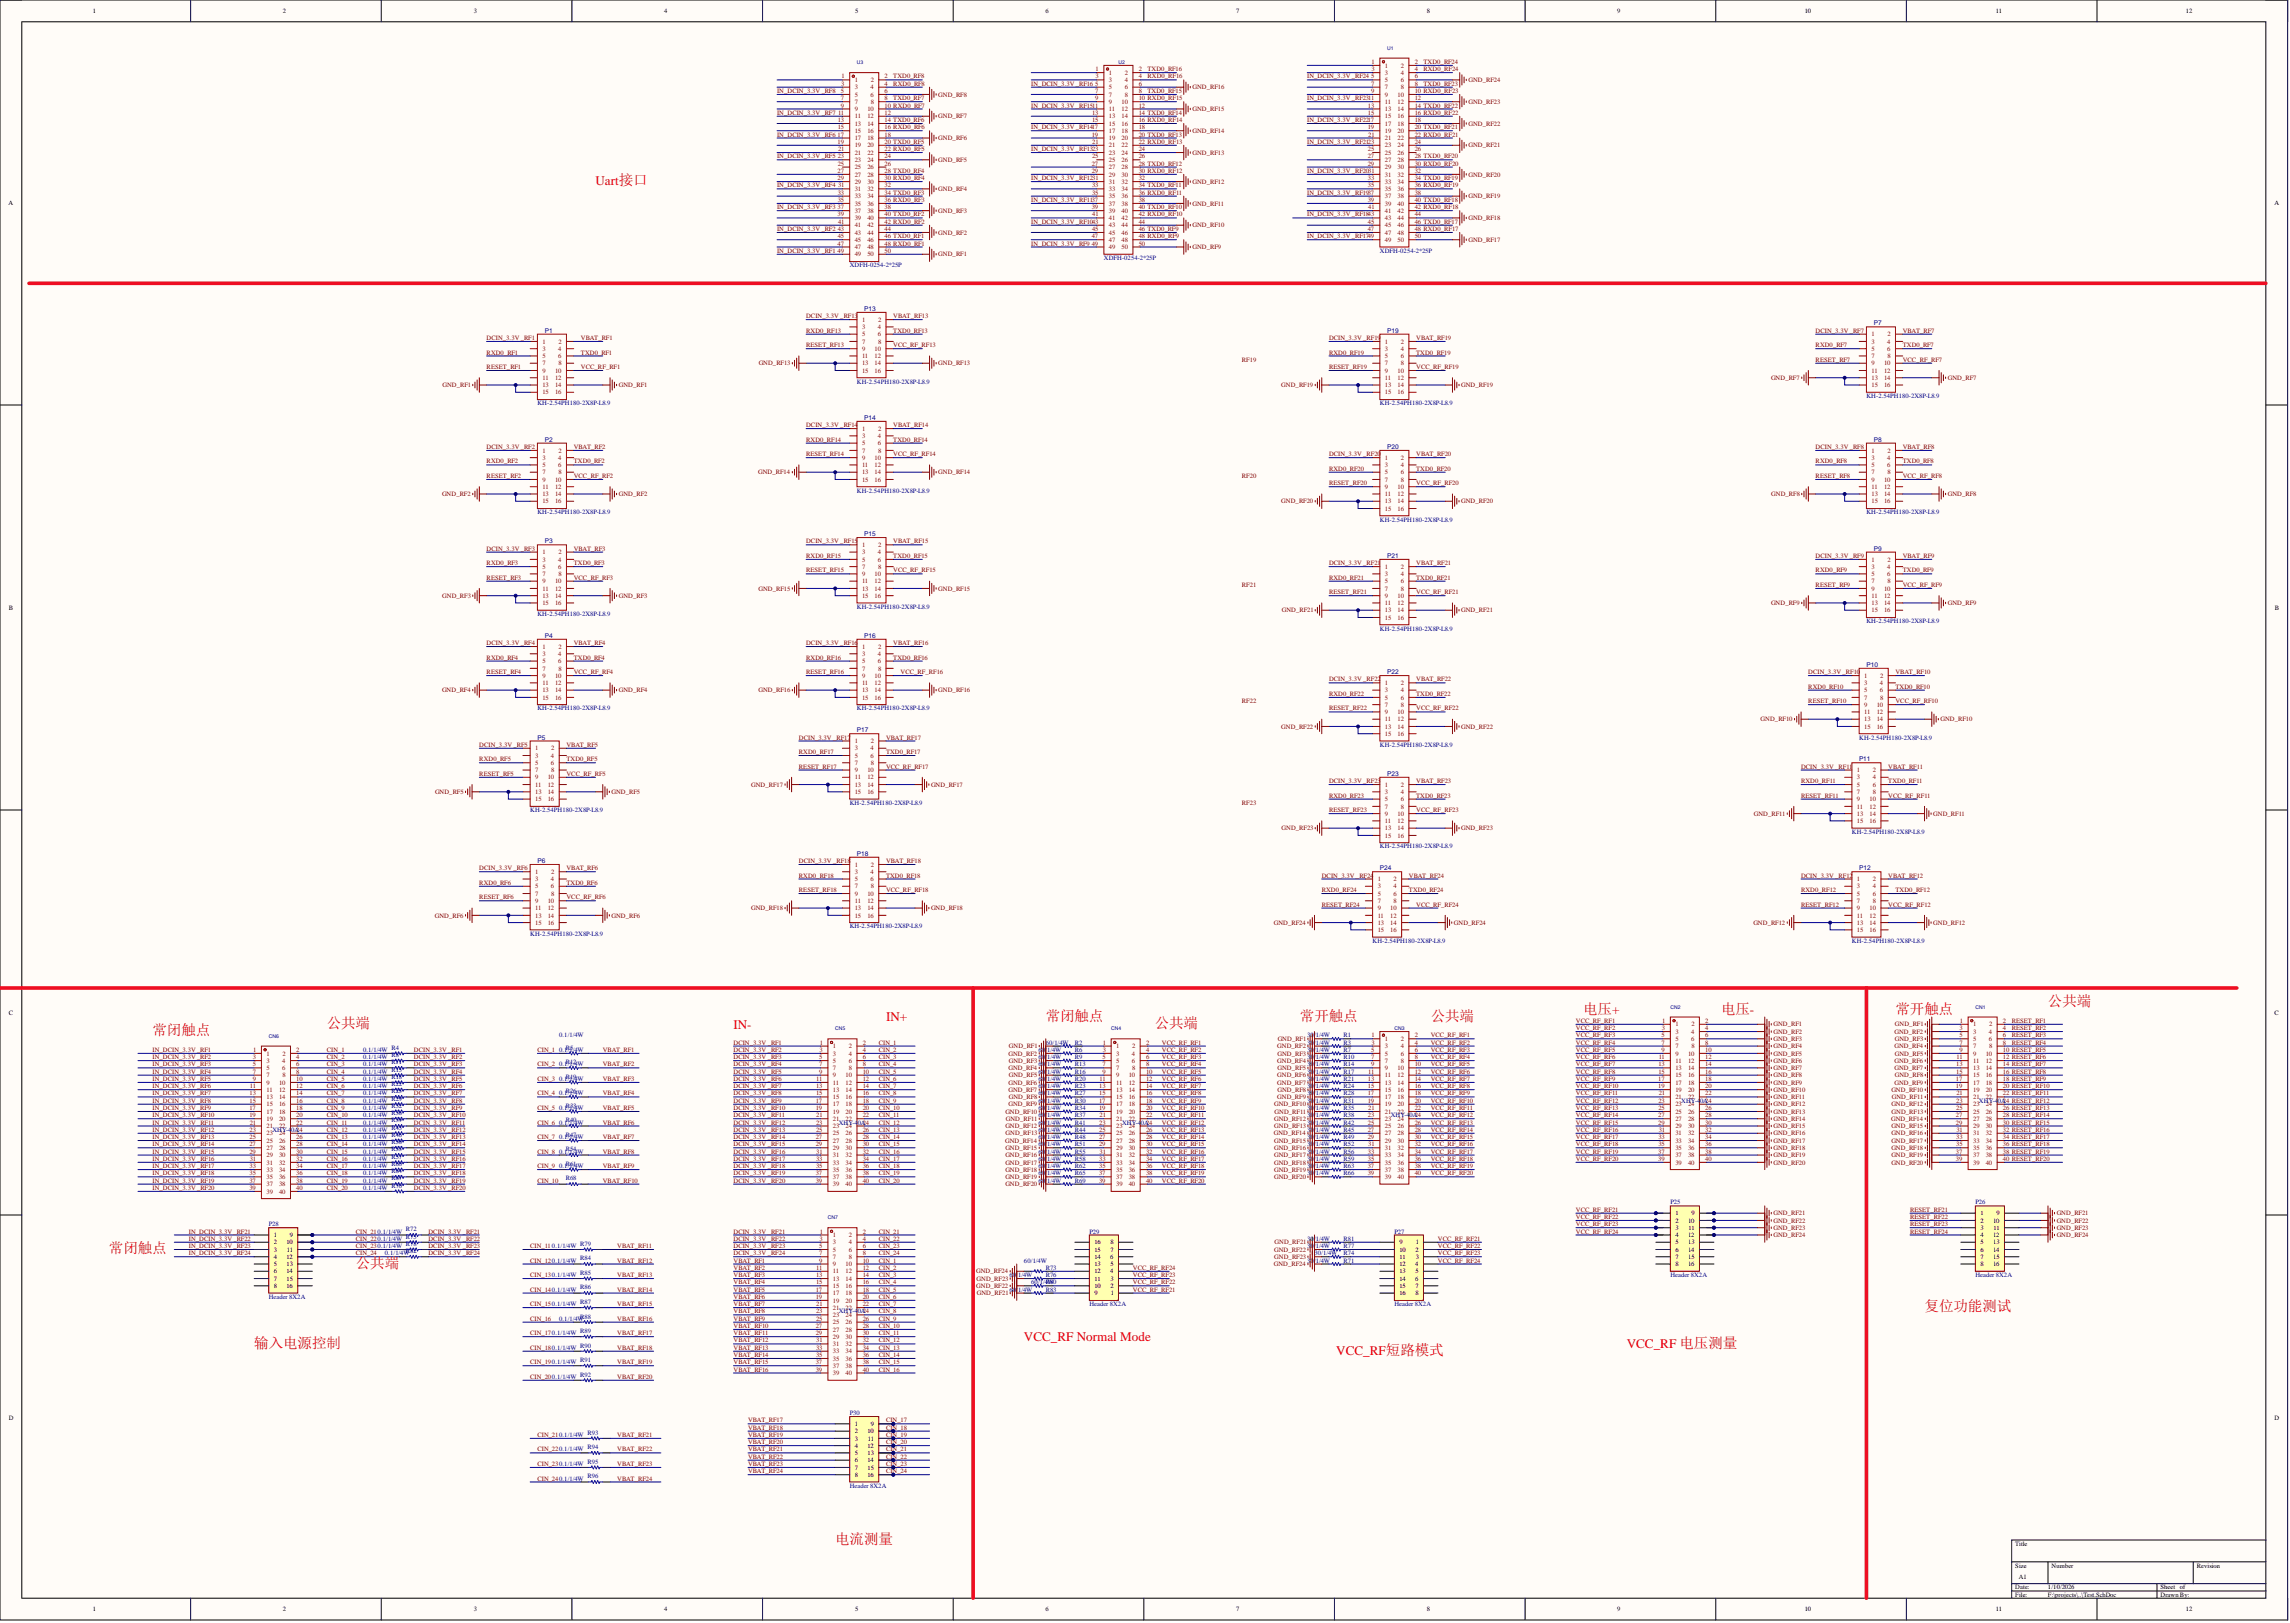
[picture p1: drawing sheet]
<svg xmlns="http://www.w3.org/2000/svg" width="800mm" height="567mm" viewBox="0 0 800 567" stroke-linecap="round" stroke-linejoin="round" font-family="sans-serif">
<defs><g id="words">
<g font-size="5.1" fill="#f00">
<text x="552.9" y="353.8">电压+</text>
<text x="601.1" y="353.8">电压-</text>
<text x="662" y="353.8">常开触点</text>
<text x="715.2" y="351.3">公共端</text>
<text x="114.1" y="358.9">公共端</text>
<text x="365.2" y="356.4">常闭触点</text>
<text x="403.3" y="358.9">公共端</text>
<text x="454" y="356.4">常开触点</text>
<text x="499.6" y="356.4">公共端</text>
<text x="53.3" y="361.5">常闭触点</text>
<text x="38" y="437.5">常闭触点</text>
<text x="124.3" y="442.6">公共端</text>
<text x="672.1" y="457.8">复位功能测试</text>
<text x="88.8" y="470.5">输入电源控制</text>
<text x="291.7" y="539">电流测量</text>
</g>
<g font-size="4.6" fill="#f00">
<text x="208" y="64.7">Uart接口</text>
<text x="256.2" y="359.1">IN-</text>
<text x="309.4" y="356.6">IN+</text>
<text x="357.6" y="468.1">VCC_RF Normal Mode</text>
<text x="466.7" y="473">VCC_RF短路模式</text>
<text x="568.1" y="470.5">VCC_RF 电压测量</text>
</g>
<g font-size="2.3">
<text x="32.5" y="4.6">1</text>
<text x="98.8" y="4.6">2</text>
<text x="165.4" y="4.6">3</text>
<text x="232" y="4.6">4</text>
<text x="298.6" y="4.6">5</text>
<text x="365.1" y="4.6">6</text>
<text x="431.7" y="4.6">7</text>
<text x="498.3" y="4.6">8</text>
<text x="564.8" y="4.6">9</text>
<text x="630.3" y="4.6">10</text>
<text x="697.1" y="4.6">11</text>
<text x="763.4" y="4.6">12</text>
<text x="3" y="71.4">A</text>
<text x="794.3" y="71.4">A</text>
<text x="3.1" y="212.8">B</text>
<text x="794.4" y="212.8">B</text>
<text x="3" y="354.2">C</text>
<text x="794.4" y="354.2">C</text>
<text x="585.1" y="424.3">1</text>
<text x="590.7" y="424.3">9</text>
<text x="691.6" y="424.3">1</text>
<text x="697.2" y="424.3">9</text>
<text x="95.6" y="431.9">1</text>
<text x="101.2" y="431.9">9</text>
<text x="585.1" y="426.8">2</text>
<text x="585.1" y="429.3">3</text>
<text x="585.1" y="431.9">4</text>
<text x="589.5" y="426.8">10</text>
<text x="589.5" y="431.9">12</text>
<text x="589.7" y="429.3">11</text>
<text x="691.6" y="426.8">2</text>
<text x="691.6" y="429.3">3</text>
<text x="691.6" y="431.9">4</text>
<text x="696" y="426.8">10</text>
<text x="696" y="431.9">12</text>
<text x="696.2" y="429.3">11</text>
<text x="95.6" y="434.4">2</text>
<text x="95.6" y="436.9">3</text>
<text x="100" y="434.4">10</text>
<text x="100.2" y="436.9">11</text>
<text x="382.2" y="436.9">15</text>
<text x="382.2" y="434.4">16</text>
<text x="387.8" y="436.9">7</text>
<text x="387.8" y="434.4">8</text>
<text x="488.7" y="434.4">9</text>
<text x="488.7" y="436.9">10</text>
<text x="494.3" y="436.9">2</text>
<text x="494.5" y="434.4">1</text>
<text x="585.1" y="434.4">5</text>
<text x="585.1" y="436.9">6</text>
<text x="589.5" y="436.9">14</text>
<text x="589.6" y="434.4">13</text>
<text x="691.6" y="434.4">5</text>
<text x="691.6" y="436.9">6</text>
<text x="696" y="436.9">14</text>
<text x="696.1" y="434.4">13</text>
<text x="95.6" y="439.5">4</text>
<text x="95.6" y="442">5</text>
<text x="100" y="439.5">12</text>
<text x="100.1" y="442">13</text>
<text x="382.2" y="442">13</text>
<text x="382.2" y="439.5">14</text>
<text x="387.7" y="439.5">6</text>
<text x="387.8" y="442">5</text>
<text x="488.7" y="439.5">11</text>
<text x="488.7" y="442">12</text>
<text x="494.2" y="442">4</text>
<text x="494.4" y="439.5">3</text>
<text x="585.1" y="439.5">7</text>
<text x="585.1" y="442">8</text>
<text x="589.5" y="442">16</text>
<text x="589.6" y="439.5">15</text>
<text x="691.6" y="439.5">7</text>
<text x="691.6" y="442">8</text>
<text x="696" y="442">16</text>
<text x="696.1" y="439.5">15</text>
<text x="95.6" y="444.5">6</text>
<text x="95.6" y="447.1">7</text>
<text x="95.6" y="449.6">8</text>
<text x="100" y="444.5">14</text>
<text x="100" y="449.6">16</text>
<text x="100.1" y="447.1">15</text>
<text x="382.2" y="449.6">10</text>
<text x="382.2" y="447.1">11</text>
<text x="382.2" y="444.5">12</text>
<text x="387.7" y="444.5">4</text>
<text x="387.8" y="449.6">2</text>
<text x="387.9" y="447.1">3</text>
<text x="488.7" y="444.5">13</text>
<text x="488.7" y="447.1">14</text>
<text x="488.7" y="449.6">15</text>
<text x="494.2" y="447.1">6</text>
<text x="494.3" y="444.5">5</text>
<text x="494.3" y="449.6">7</text>
<text x="382.2" y="452.2">9</text>
<text x="388" y="452.2">1</text>
<text x="488.7" y="452.2">16</text>
<text x="494.3" y="452.2">8</text>
<text x="3" y="495.6">D</text>
<text x="298.5" y="497.8">1</text>
<text x="304.1" y="497.8">9</text>
<text x="794.4" y="495.6">D</text>
<text x="298.5" y="500.3">2</text>
<text x="298.5" y="502.9">3</text>
<text x="302.9" y="500.3">10</text>
<text x="303.1" y="502.9">11</text>
<text x="298.5" y="505.4">4</text>
<text x="298.5" y="507.9">5</text>
<text x="302.9" y="505.4">12</text>
<text x="303" y="507.9">13</text>
<text x="298.5" y="510.5">6</text>
<text x="298.5" y="513">7</text>
<text x="298.5" y="515.6">8</text>
<text x="302.9" y="510.5">14</text>
<text x="302.9" y="515.6">16</text>
<text x="303" y="513">15</text>
<text x="703.8" y="539.6">Title</text>
<text x="703.8" y="547.3">Size</text>
<text x="705.1" y="551.1">A1</text>
<text x="716.5" y="547.3">Number</text>
<text x="767.2" y="547.3">Revision</text>
<text x="703.8" y="554.9">Date:</text>
<text x="703.8" y="557.4">File:</text>
<text x="715.2" y="554.9">1/10/2026</text>
<text x="715.2" y="557.4">F:\projects\..\Test.SchDoc</text>
<text x="754.5" y="554.9">Sheet of</text>
<text x="754.5" y="557.4">Drawn By:</text>
<text x="32.5" y="562.5">1</text>
<text x="98.8" y="562.5">2</text>
<text x="165.4" y="562.5">3</text>
<text x="232" y="562.5">4</text>
<text x="298.6" y="562.5">5</text>
<text x="365.1" y="562.5">6</text>
<text x="431.7" y="562.5">7</text>
<text x="498.3" y="562.5">8</text>
<text x="564.8" y="562.5">9</text>
<text x="630.3" y="562.5">10</text>
<text x="697.1" y="562.5">11</text>
<text x="763.4" y="562.5">12</text>
</g>
<g font-size="2.3" fill="#800">
<text x="479" y="22.3">1</text>
<text x="483.7" y="23.6">1</text>
<text x="489.2" y="23.6">2</text>
<text x="494.1" y="22.3">2</text>
<text x="293.8" y="29.9">3</text>
<text x="293.9" y="27.4">1</text>
<text x="298.5" y="28.7">1</text>
<text x="304.1" y="28.7">2</text>
<text x="308.9" y="29.9">4</text>
<text x="308.9" y="27.4">2</text>
<text x="382.5" y="29.9">5</text>
<text x="382.6" y="27.4">3</text>
<text x="382.6" y="24.9">1</text>
<text x="387.3" y="26.1">1</text>
<text x="387.3" y="28.7">3</text>
<text x="392.8" y="28.7">4</text>
<text x="392.9" y="26.1">2</text>
<text x="397.7" y="29.9">6</text>
<text x="397.7" y="27.4">4</text>
<text x="397.7" y="24.9">2</text>
<text x="478.8" y="27.4">5</text>
<text x="478.8" y="29.9">7</text>
<text x="478.9" y="24.9">3</text>
<text x="483.7" y="26.1">3</text>
<text x="483.7" y="28.7">5</text>
<text x="489.2" y="28.7">6</text>
<text x="489.2" y="26.1">4</text>
<text x="494.1" y="29.9">8</text>
<text x="494.1" y="27.4">6</text>
<text x="494.1" y="24.9">4</text>
<text x="293.7" y="32.5">5</text>
<text x="293.7" y="35">7</text>
<text x="298.5" y="31.2">3</text>
<text x="298.5" y="33.7">5</text>
<text x="304" y="33.7">6</text>
<text x="304" y="31.2">4</text>
<text x="308.9" y="35">8</text>
<text x="308.9" y="32.5">6</text>
<text x="382.5" y="32.5">7</text>
<text x="382.5" y="35">9</text>
<text x="387.3" y="31.2">5</text>
<text x="387.3" y="33.7">7</text>
<text x="392.8" y="31.2">6</text>
<text x="392.9" y="33.7">8</text>
<text x="397.7" y="35">10 RXD0_RF15</text>
<text x="397.7" y="32.5">8</text>
<text x="478.8" y="32.5">9</text>
<text x="483.7" y="31.2">7</text>
<text x="483.7" y="33.7">9</text>
<text x="488.1" y="33.7">10</text>
<text x="489.2" y="31.2">8</text>
<text x="494.1" y="35">12</text>
<text x="494.1" y="32.5">10 RXD0_RF23</text>
<text x="292.7" y="40.1">11</text>
<text x="293.7" y="37.5">9</text>
<text x="298.5" y="36.3">7</text>
<text x="298.5" y="38.8">9</text>
<text x="298.5" y="41.3">11</text>
<text x="302.9" y="41.3">12</text>
<text x="302.9" y="38.8">10</text>
<text x="304.1" y="36.3">8</text>
<text x="308.9" y="40.1">12</text>
<text x="308.9" y="37.5">10 RXD0_RF7</text>
<text x="381.4" y="40.1">13</text>
<text x="387.3" y="36.3">9</text>
<text x="387.3" y="38.8">11</text>
<text x="387.3" y="41.3">13</text>
<text x="391.7" y="41.3">14</text>
<text x="391.7" y="38.8">12</text>
<text x="391.7" y="36.3">10</text>
<text x="397.7" y="40.1">14 TXD0_RF14</text>
<text x="397.7" y="37.5">12</text>
<text x="477.7" y="37.5">13</text>
<text x="477.7" y="40.1">15</text>
<text x="483.7" y="36.3">11</text>
<text x="483.7" y="38.8">13</text>
<text x="483.7" y="41.3">15</text>
<text x="488.1" y="41.3">16</text>
<text x="488.1" y="38.8">14</text>
<text x="488.1" y="36.3">12</text>
<text x="494.1" y="40.1">16 RXD0_RF22</text>
<text x="494.1" y="37.5">14 TXD0_RF22</text>
<text x="292.5" y="47.7">17</text>
<text x="292.6" y="42.6">13</text>
<text x="292.6" y="45.1">15</text>
<text x="298.5" y="43.9">13</text>
<text x="298.5" y="46.4">15</text>
<text x="302.9" y="46.4">16</text>
<text x="302.9" y="43.9">14</text>
<text x="308.9" y="47.7">18</text>
<text x="308.9" y="45.1">16 RXD0_RF6</text>
<text x="308.9" y="42.6">14 TXD0_RF6</text>
<text x="381.3" y="47.7">19</text>
<text x="381.4" y="42.6">15</text>
<text x="387.3" y="43.9">15</text>
<text x="387.3" y="46.4">17</text>
<text x="391.7" y="46.4">18</text>
<text x="391.7" y="43.9">16</text>
<text x="397.7" y="47.7">20 TXD0_RF13</text>
<text x="397.7" y="45.1">18</text>
<text x="397.7" y="42.6">16 RXD0_RF14</text>
<text x="477.7" y="45.1">19</text>
<text x="477.8" y="47.7">21</text>
<text x="483.7" y="43.9">17</text>
<text x="483.7" y="46.4">19</text>
<text x="488.1" y="46.4">20</text>
<text x="488.1" y="43.9">18</text>
<text x="494.1" y="47.7">22 RXD0_RF21</text>
<text x="494.1" y="45.1">20 TXD0_RF21</text>
<text x="494.1" y="42.6">18</text>
<text x="292.5" y="50.2">19</text>
<text x="292.7" y="52.7">21</text>
<text x="298.5" y="48.9">17</text>
<text x="298.5" y="51.5">19</text>
<text x="302.9" y="51.5">20</text>
<text x="302.9" y="48.9">18</text>
<text x="308.9" y="52.7">22 RXD0_RF5</text>
<text x="308.9" y="50.2">20 TXD0_RF5</text>
<text x="381.5" y="50.2">21</text>
<text x="387.3" y="48.9">19</text>
<text x="387.3" y="51.5">21</text>
<text x="391.7" y="51.5">22</text>
<text x="391.7" y="48.9">20</text>
<text x="397.7" y="52.7">24</text>
<text x="397.7" y="50.2">22 RXD0_RF13</text>
<text x="477.7" y="52.7">25</text>
<text x="483.7" y="48.9">21</text>
<text x="483.7" y="51.5">23</text>
<text x="488.1" y="51.5">24</text>
<text x="488.1" y="48.9">22</text>
<text x="494.1" y="52.7">26</text>
<text x="494.1" y="50.2">24</text>
<text x="292.6" y="55.3">23</text>
<text x="292.6" y="57.8">25</text>
<text x="298.5" y="54">21</text>
<text x="298.5" y="56.6">23</text>
<text x="298.5" y="59.1">25</text>
<text x="302.9" y="59.1">26</text>
<text x="302.9" y="56.6">24</text>
<text x="302.9" y="54">22</text>
<text x="308.9" y="57.8">26</text>
<text x="308.9" y="55.3">24</text>
<text x="381.3" y="57.8">27</text>
<text x="381.4" y="55.3">25</text>
<text x="387.3" y="54">23</text>
<text x="387.3" y="56.6">25</text>
<text x="387.3" y="59.1">27</text>
<text x="391.7" y="59.1">28</text>
<text x="391.7" y="56.6">26</text>
<text x="391.7" y="54">24</text>
<text x="397.7" y="57.8">28 TXD0_RF12</text>
<text x="397.7" y="55.3">26</text>
<text x="477.7" y="55.3">27</text>
<text x="477.7" y="57.8">29</text>
<text x="483.7" y="54">25</text>
<text x="483.7" y="56.6">27</text>
<text x="483.7" y="59.1">29</text>
<text x="488.1" y="59.1">30</text>
<text x="488.1" y="56.6">28</text>
<text x="488.1" y="54">26</text>
<text x="494.1" y="57.8">30 RXD0_RF20</text>
<text x="494.1" y="55.3">28 TXD0_RF20</text>
<text x="292.5" y="60.4">27</text>
<text x="292.5" y="62.9">29</text>
<text x="292.7" y="65.4">31</text>
<text x="298.5" y="61.6">27</text>
<text x="298.5" y="64.2">29</text>
<text x="302.9" y="64.2">30</text>
<text x="302.9" y="61.6">28</text>
<text x="308.9" y="65.4">32</text>
<text x="308.9" y="62.9">30 RXD0_RF4</text>
<text x="308.9" y="60.4">28 TXD0_RF4</text>
<text x="381.3" y="60.4">29</text>
<text x="381.4" y="65.4">33</text>
<text x="387.3" y="61.6">29</text>
<text x="387.3" y="64.2">31</text>
<text x="391.7" y="64.2">32</text>
<text x="391.7" y="61.6">30</text>
<text x="397.7" y="65.4">34 TXD0_RF11</text>
<text x="397.7" y="62.9">32</text>
<text x="397.7" y="60.4">30 RXD0_RF12</text>
<text x="477.7" y="62.9">33</text>
<text x="477.7" y="65.4">35</text>
<text x="483.7" y="61.6">31</text>
<text x="483.7" y="64.2">33</text>
<text x="488.1" y="64.2">34</text>
<text x="488.1" y="61.6">32</text>
<text x="494.1" y="65.4">36 RXD0_RF19</text>
<text x="494.1" y="62.9">34 TXD0_RF19</text>
<text x="494.1" y="60.4">32</text>
<text x="292.6" y="68">33</text>
<text x="292.6" y="70.5">35</text>
<text x="298.5" y="66.7">31</text>
<text x="298.5" y="69.2">33</text>
<text x="298.5" y="71.8">35</text>
<text x="302.9" y="71.8">36</text>
<text x="302.9" y="69.2">34</text>
<text x="302.9" y="66.7">32</text>
<text x="308.9" y="70.5">36 RXD0_RF3</text>
<text x="308.9" y="68">34 TXD0_RF3</text>
<text x="381.4" y="68">35</text>
<text x="387.3" y="66.7">33</text>
<text x="387.3" y="69.2">35</text>
<text x="387.3" y="71.8">37</text>
<text x="391.7" y="71.8">38</text>
<text x="391.7" y="69.2">36</text>
<text x="391.7" y="66.7">34</text>
<text x="397.7" y="70.5">38</text>
<text x="397.7" y="68">36 RXD0_RF11</text>
<text x="477.7" y="70.5">39</text>
<text x="483.7" y="66.7">35</text>
<text x="483.7" y="69.2">37</text>
<text x="483.7" y="71.8">39</text>
<text x="488.1" y="71.8">40</text>
<text x="488.1" y="69.2">38</text>
<text x="488.1" y="66.7">36</text>
<text x="494.1" y="70.5">40 TXD0_RF18</text>
<text x="494.1" y="68">38</text>
<text x="292.5" y="73">37</text>
<text x="292.5" y="75.6">39</text>
<text x="298.5" y="74.3">37</text>
<text x="298.5" y="76.8">39</text>
<text x="302.9" y="76.8">40</text>
<text x="302.9" y="74.3">38</text>
<text x="308.9" y="75.6">40 TXD0_RF2</text>
<text x="308.9" y="73">38</text>
<text x="381.3" y="73">39</text>
<text x="381.5" y="75.6">41</text>
<text x="387.3" y="74.3">39</text>
<text x="387.3" y="76.8">41</text>
<text x="391.7" y="76.8">42</text>
<text x="391.7" y="74.3">40</text>
<text x="397.7" y="75.6">42 RXD0_RF10</text>
<text x="397.7" y="73">40 TXD0_RF10</text>
<text x="477.8" y="73">41</text>
<text x="483.7" y="74.3">41</text>
<text x="483.7" y="76.8">43</text>
<text x="488.1" y="76.8">44</text>
<text x="488.1" y="74.3">42</text>
<text x="494.1" y="75.6">44</text>
<text x="494.1" y="73">42 RXD0_RF18</text>
<text x="292.6" y="80.6">43</text>
<text x="292.6" y="83.2">45</text>
<text x="292.7" y="78.1">41</text>
<text x="298.5" y="79.4">41</text>
<text x="298.5" y="81.9">43</text>
<text x="302.9" y="81.9">44</text>
<text x="302.9" y="79.4">42</text>
<text x="308.9" y="83.2">46 TXD0_RF1</text>
<text x="308.9" y="80.6">44</text>
<text x="308.9" y="78.1">42 RXD0_RF2</text>
<text x="381.3" y="83.2">47</text>
<text x="381.4" y="80.6">45</text>
<text x="387.3" y="79.4">43</text>
<text x="387.3" y="81.9">45</text>
<text x="391.7" y="81.9">46</text>
<text x="391.7" y="79.4">44</text>
<text x="397.7" y="83.2">48 RXD0_RF9</text>
<text x="397.7" y="80.6">46 TXD0_RF9</text>
<text x="397.7" y="78.1">44</text>
<text x="477.7" y="80.6">47</text>
<text x="477.7" y="78.1">45</text>
<text x="483.7" y="79.4">45</text>
<text x="483.7" y="81.9">47</text>
<text x="488.1" y="81.9">48</text>
<text x="488.1" y="79.4">46</text>
<text x="494.1" y="83.2">50</text>
<text x="494.1" y="80.6">48 RXD0_RF17</text>
<text x="494.1" y="78.1">46 TXD0_RF17</text>
<text x="292.5" y="85.7">47</text>
<text x="292.5" y="88.2">49</text>
<text x="298.5" y="84.4">45</text>
<text x="298.5" y="87">47</text>
<text x="298.5" y="89.5">49</text>
<text x="302.9" y="89.5">50</text>
<text x="302.9" y="87">48</text>
<text x="302.9" y="84.4">46</text>
<text x="308.9" y="88.2">50</text>
<text x="308.9" y="85.7">48 RXD0_RF1</text>
<text x="381.3" y="85.7">49</text>
<text x="387.3" y="84.4">47</text>
<text x="387.3" y="87">49</text>
<text x="391.7" y="87">50</text>
<text x="391.7" y="84.4">48</text>
<text x="397.7" y="85.7">50</text>
<text x="483.7" y="84.4">49</text>
<text x="488.1" y="84.4">50</text>
<text x="301.1" y="112.3">1</text>
<text x="306.6" y="112.3">2</text>
<text x="189.5" y="119.9">1</text>
<text x="195" y="119.9">2</text>
<text x="301.1" y="114.9">3</text>
<text x="301.1" y="117.4">5</text>
<text x="301.1" y="119.9">7</text>
<text x="306.6" y="114.9">4</text>
<text x="306.6" y="117.4">6</text>
<text x="306.6" y="119.9">8</text>
<text x="483.7" y="119.9">1</text>
<text x="489.2" y="119.9">2</text>
<text x="653.6" y="117.4">1</text>
<text x="653.6" y="119.9">3</text>
<text x="659.1" y="119.9">4</text>
<text x="659.2" y="117.4">2</text>
<text x="189.5" y="122.5">3</text>
<text x="189.5" y="125">5</text>
<text x="195" y="122.5">4</text>
<text x="195" y="125">6</text>
<text x="301.1" y="122.5">9</text>
<text x="301.1" y="125">11</text>
<text x="305.5" y="122.5">10</text>
<text x="305.5" y="125">12</text>
<text x="483.7" y="122.5">3</text>
<text x="483.7" y="125">5</text>
<text x="489.2" y="122.5">4</text>
<text x="489.2" y="125">6</text>
<text x="653.6" y="122.5">5</text>
<text x="653.6" y="125">7</text>
<text x="659.1" y="122.5">6</text>
<text x="659.2" y="125">8</text>
<text x="189.5" y="127.6">7</text>
<text x="189.5" y="130.1">9</text>
<text x="193.9" y="130.1">10</text>
<text x="195" y="127.6">8</text>
<text x="301.1" y="127.6">13</text>
<text x="301.1" y="130.1">15</text>
<text x="305.5" y="127.6">14</text>
<text x="305.5" y="130.1">16</text>
<text x="483.7" y="127.6">7</text>
<text x="483.7" y="130.1">9</text>
<text x="488.1" y="130.1">10</text>
<text x="489.2" y="127.6">8</text>
<text x="653.6" y="127.6">9</text>
<text x="653.6" y="130.1">11</text>
<text x="658" y="127.6">10</text>
<text x="658" y="130.1">12</text>
<text x="189.5" y="132.6">11</text>
<text x="189.5" y="135.2">13</text>
<text x="189.5" y="137.7">15</text>
<text x="193.9" y="132.6">12</text>
<text x="193.9" y="135.2">14</text>
<text x="193.9" y="137.7">16</text>
<text x="483.7" y="132.6">11</text>
<text x="483.7" y="135.2">13</text>
<text x="483.7" y="137.7">15</text>
<text x="488.1" y="132.6">12</text>
<text x="488.1" y="135.2">14</text>
<text x="488.1" y="137.7">16</text>
<text x="653.6" y="132.6">13</text>
<text x="653.6" y="135.2">15</text>
<text x="658" y="132.6">14</text>
<text x="658" y="135.2">16</text>
<text x="301.1" y="150.4">1</text>
<text x="301.1" y="152.9">3</text>
<text x="301.1" y="155.5">5</text>
<text x="306.6" y="152.9">4</text>
<text x="306.6" y="155.5">6</text>
<text x="306.6" y="150.4">2</text>
<text x="189.5" y="158">1</text>
<text x="189.5" y="160.5">3</text>
<text x="195" y="160.5">4</text>
<text x="195" y="158">2</text>
<text x="301.1" y="158">7</text>
<text x="301.1" y="160.5">9</text>
<text x="305.5" y="160.5">10</text>
<text x="306.6" y="158">8</text>
<text x="483.7" y="160.5">1</text>
<text x="489.2" y="160.5">2</text>
<text x="653.6" y="158">1</text>
<text x="653.6" y="160.5">3</text>
<text x="659.1" y="160.5">4</text>
<text x="659.2" y="158">2</text>
<text x="189.5" y="163.1">5</text>
<text x="189.5" y="165.6">7</text>
<text x="195" y="163.1">6</text>
<text x="195" y="165.6">8</text>
<text x="301.1" y="163.1">11</text>
<text x="301.1" y="165.6">13</text>
<text x="305.5" y="163.1">12</text>
<text x="305.5" y="165.6">14</text>
<text x="483.7" y="163.1">3</text>
<text x="483.7" y="165.6">5</text>
<text x="489.2" y="163.1">4</text>
<text x="489.2" y="165.6">6</text>
<text x="653.6" y="163.1">5</text>
<text x="653.6" y="165.6">7</text>
<text x="659.1" y="163.1">6</text>
<text x="659.2" y="165.6">8</text>
<text x="189.5" y="168.1">9</text>
<text x="189.5" y="170.7">11</text>
<text x="189.5" y="173.2">13</text>
<text x="193.9" y="168.1">10</text>
<text x="193.9" y="170.7">12</text>
<text x="193.9" y="173.2">14</text>
<text x="301.1" y="168.1">15</text>
<text x="305.5" y="168.1">16</text>
<text x="483.7" y="168.1">7</text>
<text x="483.7" y="170.7">9</text>
<text x="483.7" y="173.2">11</text>
<text x="488.1" y="170.7">10</text>
<text x="488.1" y="173.2">12</text>
<text x="489.2" y="168.1">8</text>
<text x="653.6" y="168.1">9</text>
<text x="653.6" y="170.7">11</text>
<text x="653.6" y="173.2">13</text>
<text x="658" y="168.1">10</text>
<text x="658" y="170.7">12</text>
<text x="658" y="173.2">14</text>
<text x="189.5" y="175.7">15</text>
<text x="193.9" y="175.7">16</text>
<text x="483.7" y="175.7">13</text>
<text x="483.7" y="178.3">15</text>
<text x="488.1" y="175.7">14</text>
<text x="488.1" y="178.3">16</text>
<text x="653.6" y="175.7">15</text>
<text x="658" y="175.7">16</text>
<text x="301.1" y="191">1</text>
<text x="306.6" y="191">2</text>
<text x="189.5" y="193.5">1</text>
<text x="189.5" y="196">3</text>
<text x="195" y="196">4</text>
<text x="195" y="193.5">2</text>
<text x="301.1" y="193.5">3</text>
<text x="301.1" y="196">5</text>
<text x="306.6" y="193.5">4</text>
<text x="306.6" y="196">6</text>
<text x="653.6" y="196">1</text>
<text x="659.2" y="196">2</text>
<text x="189.5" y="198.6">5</text>
<text x="189.5" y="201.1">7</text>
<text x="189.5" y="203.6">9</text>
<text x="193.9" y="203.6">10</text>
<text x="195" y="198.6">6</text>
<text x="195" y="201.1">8</text>
<text x="301.1" y="198.6">7</text>
<text x="301.1" y="201.1">9</text>
<text x="301.1" y="203.6">11</text>
<text x="305.5" y="201.1">10</text>
<text x="305.5" y="203.6">12</text>
<text x="306.6" y="198.6">8</text>
<text x="483.7" y="198.6">1</text>
<text x="483.7" y="201.1">3</text>
<text x="483.7" y="203.6">5</text>
<text x="489.2" y="201.1">4</text>
<text x="489.2" y="203.6">6</text>
<text x="489.2" y="198.6">2</text>
<text x="653.6" y="198.6">3</text>
<text x="653.6" y="201.1">5</text>
<text x="653.6" y="203.6">7</text>
<text x="659.1" y="198.6">4</text>
<text x="659.1" y="201.1">6</text>
<text x="659.2" y="203.6">8</text>
<text x="189.5" y="206.2">11</text>
<text x="189.5" y="208.7">13</text>
<text x="193.9" y="206.2">12</text>
<text x="193.9" y="208.7">14</text>
<text x="301.1" y="206.2">13</text>
<text x="301.1" y="208.7">15</text>
<text x="305.5" y="206.2">14</text>
<text x="305.5" y="208.7">16</text>
<text x="483.7" y="206.2">7</text>
<text x="483.7" y="208.7">9</text>
<text x="488.1" y="208.7">10</text>
<text x="489.2" y="206.2">8</text>
<text x="653.6" y="206.2">9</text>
<text x="653.6" y="208.7">11</text>
<text x="658" y="206.2">10</text>
<text x="658" y="208.7">12</text>
<text x="189.5" y="211.2">15</text>
<text x="193.9" y="211.2">16</text>
<text x="483.7" y="211.2">11</text>
<text x="483.7" y="213.8">13</text>
<text x="488.1" y="211.2">12</text>
<text x="488.1" y="213.8">14</text>
<text x="653.6" y="211.2">13</text>
<text x="653.6" y="213.8">15</text>
<text x="658" y="211.2">14</text>
<text x="658" y="213.8">16</text>
<text x="483.7" y="216.3">15</text>
<text x="488.1" y="216.3">16</text>
<text x="189.5" y="226.5">1</text>
<text x="195" y="226.5">2</text>
<text x="301.1" y="226.5">1</text>
<text x="306.6" y="226.5">2</text>
<text x="189.5" y="229">3</text>
<text x="189.5" y="231.5">5</text>
<text x="195" y="229">4</text>
<text x="195" y="231.5">6</text>
<text x="301.1" y="229">3</text>
<text x="301.1" y="231.5">5</text>
<text x="306.6" y="229">4</text>
<text x="306.6" y="231.5">6</text>
<text x="189.5" y="234.1">7</text>
<text x="189.5" y="236.6">9</text>
<text x="189.5" y="239.1">11</text>
<text x="193.9" y="236.6">10</text>
<text x="193.9" y="239.1">12</text>
<text x="195" y="234.1">8</text>
<text x="301.1" y="234.1">7</text>
<text x="301.1" y="236.6">9</text>
<text x="301.1" y="239.1">11</text>
<text x="305.5" y="236.6">10</text>
<text x="305.5" y="239.1">12</text>
<text x="306.6" y="234.1">8</text>
<text x="483.7" y="239.1">1</text>
<text x="489.2" y="239.1">2</text>
<text x="651.1" y="236.6">1</text>
<text x="651.1" y="239.1">3</text>
<text x="656.6" y="239.1">4</text>
<text x="656.6" y="236.6">2</text>
<text x="189.5" y="241.7">13</text>
<text x="189.5" y="244.2">15</text>
<text x="193.9" y="241.7">14</text>
<text x="193.9" y="244.2">16</text>
<text x="301.1" y="241.7">13</text>
<text x="301.1" y="244.2">15</text>
<text x="305.5" y="241.7">14</text>
<text x="305.5" y="244.2">16</text>
<text x="483.7" y="241.7">3</text>
<text x="483.7" y="244.2">5</text>
<text x="489.2" y="241.7">4</text>
<text x="489.2" y="244.2">6</text>
<text x="651.1" y="241.7">5</text>
<text x="651.1" y="244.2">7</text>
<text x="656.6" y="241.7">6</text>
<text x="656.6" y="244.2">8</text>
<text x="483.7" y="246.7">7</text>
<text x="483.7" y="249.3">9</text>
<text x="483.7" y="251.8">11</text>
<text x="488.1" y="249.3">10</text>
<text x="488.1" y="251.8">12</text>
<text x="489.2" y="246.7">8</text>
<text x="651.1" y="246.7">9</text>
<text x="651.1" y="249.3">11</text>
<text x="651.1" y="251.8">13</text>
<text x="655.5" y="246.7">10</text>
<text x="655.5" y="249.3">12</text>
<text x="655.5" y="251.8">14</text>
<text x="483.7" y="254.4">13</text>
<text x="483.7" y="256.9">15</text>
<text x="488.1" y="254.4">14</text>
<text x="488.1" y="256.9">16</text>
<text x="651.1" y="254.4">15</text>
<text x="655.5" y="254.4">16</text>
<text x="186.9" y="262">1</text>
<text x="192.5" y="262">2</text>
<text x="298.5" y="259.4">1</text>
<text x="298.5" y="262">3</text>
<text x="304" y="262">4</text>
<text x="304.1" y="259.4">2</text>
<text x="186.9" y="264.5">3</text>
<text x="186.9" y="267">5</text>
<text x="186.9" y="269.6">7</text>
<text x="192.4" y="264.5">4</text>
<text x="192.4" y="267">6</text>
<text x="192.5" y="269.6">8</text>
<text x="298.5" y="264.5">5</text>
<text x="298.5" y="267">7</text>
<text x="298.5" y="269.6">9</text>
<text x="302.9" y="269.6">10</text>
<text x="304" y="264.5">6</text>
<text x="304.1" y="267">8</text>
<text x="648.5" y="269.6">1</text>
<text x="654.1" y="269.6">2</text>
<text x="186.9" y="272.1">9</text>
<text x="186.9" y="274.6">11</text>
<text x="191.3" y="272.1">10</text>
<text x="191.3" y="274.6">12</text>
<text x="298.5" y="272.1">11</text>
<text x="298.5" y="274.6">13</text>
<text x="302.9" y="272.1">12</text>
<text x="302.9" y="274.6">14</text>
<text x="483.7" y="274.6">1</text>
<text x="489.2" y="274.6">2</text>
<text x="648.5" y="272.1">3</text>
<text x="648.5" y="274.6">5</text>
<text x="654" y="272.1">4</text>
<text x="654" y="274.6">6</text>
<text x="186.9" y="277.2">13</text>
<text x="186.9" y="279.7">15</text>
<text x="191.3" y="277.2">14</text>
<text x="191.3" y="279.7">16</text>
<text x="298.5" y="277.2">15</text>
<text x="302.9" y="277.2">16</text>
<text x="483.7" y="277.2">3</text>
<text x="483.7" y="279.7">5</text>
<text x="489.2" y="277.2">4</text>
<text x="489.2" y="279.7">6</text>
<text x="648.5" y="277.2">7</text>
<text x="648.5" y="279.7">9</text>
<text x="652.9" y="279.7">10</text>
<text x="654.1" y="277.2">8</text>
<text x="483.7" y="282.2">7</text>
<text x="483.7" y="284.8">9</text>
<text x="483.7" y="287.3">11</text>
<text x="488.1" y="284.8">10</text>
<text x="488.1" y="287.3">12</text>
<text x="489.2" y="282.2">8</text>
<text x="648.5" y="282.2">11</text>
<text x="648.5" y="284.8">13</text>
<text x="648.5" y="287.3">15</text>
<text x="652.9" y="282.2">12</text>
<text x="652.9" y="284.8">14</text>
<text x="652.9" y="287.3">16</text>
<text x="483.7" y="289.9">13</text>
<text x="483.7" y="292.4">15</text>
<text x="488.1" y="289.9">14</text>
<text x="488.1" y="292.4">16</text>
<text x="186.9" y="305.1">1</text>
<text x="192.5" y="305.1">2</text>
<text x="298.5" y="302.5">1</text>
<text x="298.5" y="305.1">3</text>
<text x="304" y="305.1">4</text>
<text x="304.1" y="302.5">2</text>
<text x="186.9" y="307.6">3</text>
<text x="186.9" y="310.1">5</text>
<text x="192.4" y="307.6">4</text>
<text x="192.4" y="310.1">6</text>
<text x="298.5" y="307.6">5</text>
<text x="298.5" y="310.1">7</text>
<text x="304" y="307.6">6</text>
<text x="304.1" y="310.1">8</text>
<text x="481.1" y="307.6">1</text>
<text x="481.1" y="310.1">3</text>
<text x="486.6" y="310.1">4</text>
<text x="486.7" y="307.6">2</text>
<text x="648.5" y="307.6">1</text>
<text x="648.5" y="310.1">3</text>
<text x="654" y="310.1">4</text>
<text x="654.1" y="307.6">2</text>
<text x="186.9" y="312.7">7</text>
<text x="186.9" y="315.2">9</text>
<text x="186.9" y="317.8">11</text>
<text x="191.3" y="315.2">10</text>
<text x="191.3" y="317.8">12</text>
<text x="192.5" y="312.7">8</text>
<text x="298.5" y="312.7">9</text>
<text x="298.5" y="315.2">11</text>
<text x="298.5" y="317.8">13</text>
<text x="302.9" y="312.7">10</text>
<text x="302.9" y="315.2">12</text>
<text x="302.9" y="317.8">14</text>
<text x="481.1" y="312.7">5</text>
<text x="481.1" y="315.2">7</text>
<text x="481.1" y="317.8">9</text>
<text x="485.5" y="317.8">10</text>
<text x="486.6" y="312.7">6</text>
<text x="486.7" y="315.2">8</text>
<text x="648.5" y="312.7">5</text>
<text x="648.5" y="315.2">7</text>
<text x="648.5" y="317.8">9</text>
<text x="652.9" y="317.8">10</text>
<text x="654" y="312.7">6</text>
<text x="654.1" y="315.2">8</text>
<text x="186.9" y="320.3">13</text>
<text x="186.9" y="322.8">15</text>
<text x="191.3" y="320.3">14</text>
<text x="191.3" y="322.8">16</text>
<text x="298.5" y="320.3">15</text>
<text x="302.9" y="320.3">16</text>
<text x="481.1" y="320.3">11</text>
<text x="481.1" y="322.8">13</text>
<text x="485.5" y="320.3">12</text>
<text x="485.5" y="322.8">14</text>
<text x="648.5" y="320.3">11</text>
<text x="648.5" y="322.8">13</text>
<text x="652.9" y="320.3">12</text>
<text x="652.9" y="322.8">14</text>
<text x="481.1" y="325.4">15</text>
<text x="485.5" y="325.4">16</text>
<text x="648.5" y="325.4">15</text>
<text x="652.9" y="325.4">16</text>
<text x="580.4" y="359.6">3</text>
<text x="580.5" y="357.1">1</text>
<text x="585.1" y="358.3">1</text>
<text x="590.7" y="358.3">2</text>
<text x="595.5" y="359.6">4</text>
<text x="595.5" y="357.1">2</text>
<text x="684.4" y="359.6">3</text>
<text x="684.5" y="357.1">1</text>
<text x="689.1" y="358.3">1</text>
<text x="694.7" y="358.3">2</text>
<text x="699.5" y="359.6">4</text>
<text x="699.5" y="357.1">2</text>
<text x="286.3" y="364.7">1</text>
<text x="290.9" y="365.9">1</text>
<text x="296.5" y="365.9">2</text>
<text x="301.3" y="364.7">2</text>
<text x="385.2" y="364.7">1</text>
<text x="389.8" y="365.9">1</text>
<text x="395.4" y="365.9">2</text>
<text x="400.2" y="364.7">2</text>
<text x="478.9" y="364.7">3</text>
<text x="479" y="362.1">1</text>
<text x="483.7" y="363.4">1</text>
<text x="483.7" y="365.9">3</text>
<text x="489.2" y="365.9">4</text>
<text x="489.2" y="363.4">2</text>
<text x="494.1" y="364.7">4</text>
<text x="494.1" y="362.1">2</text>
<text x="580.3" y="362.1">5</text>
<text x="580.3" y="364.7">7</text>
<text x="585.1" y="360.9">3</text>
<text x="585.1" y="363.4">5</text>
<text x="585.1" y="365.9">7</text>
<text x="590.6" y="363.4">6</text>
<text x="590.6" y="360.9">4</text>
<text x="590.7" y="365.9">8</text>
<text x="595.5" y="364.7">8</text>
<text x="595.5" y="362.1">6</text>
<text x="684.3" y="362.1">5</text>
<text x="684.3" y="364.7">7</text>
<text x="689.1" y="360.9">3</text>
<text x="689.1" y="363.4">5</text>
<text x="689.1" y="365.9">7</text>
<text x="694.6" y="363.4">6</text>
<text x="694.6" y="360.9">4</text>
<text x="694.7" y="365.9">8</text>
<text x="699.5" y="364.7">8</text>
<text x="699.5" y="362.1">6</text>
<text x="88.3" y="369.7">3</text>
<text x="88.4" y="367.2">1</text>
<text x="93.1" y="368.5">1</text>
<text x="93.1" y="371">3</text>
<text x="98.6" y="371">4</text>
<text x="98.7" y="368.5">2</text>
<text x="103.5" y="369.7">4</text>
<text x="103.5" y="367.2">2</text>
<text x="286.1" y="369.7">5</text>
<text x="286.2" y="367.2">3</text>
<text x="290.9" y="368.5">3</text>
<text x="290.9" y="371">5</text>
<text x="296.4" y="371">6</text>
<text x="296.4" y="368.5">4</text>
<text x="301.3" y="369.7">6</text>
<text x="301.3" y="367.2">4</text>
<text x="385" y="369.7">5</text>
<text x="385.1" y="367.2">3</text>
<text x="389.8" y="368.5">3</text>
<text x="389.8" y="371">5</text>
<text x="395.3" y="371">6</text>
<text x="395.3" y="368.5">4</text>
<text x="400.2" y="369.7">6</text>
<text x="400.2" y="367.2">4</text>
<text x="478.8" y="367.2">5</text>
<text x="478.8" y="369.7">7</text>
<text x="483.7" y="368.5">5</text>
<text x="483.7" y="371">7</text>
<text x="489.2" y="368.5">6</text>
<text x="489.2" y="371">8</text>
<text x="494.1" y="369.7">8</text>
<text x="494.1" y="367.2">6</text>
<text x="579.3" y="369.7">11</text>
<text x="580.3" y="367.2">9</text>
<text x="585.1" y="368.5">9</text>
<text x="585.1" y="371">11</text>
<text x="589.5" y="371">12</text>
<text x="589.5" y="368.5">10</text>
<text x="595.5" y="369.7">12</text>
<text x="595.5" y="367.2">10</text>
<text x="683.3" y="369.7">11</text>
<text x="684.3" y="367.2">9</text>
<text x="689.1" y="368.5">9</text>
<text x="689.1" y="371">11</text>
<text x="693.5" y="371">12</text>
<text x="693.5" y="368.5">10</text>
<text x="699.5" y="369.7">12 RESET_RF6</text>
<text x="699.5" y="367.2">10 RESET_RF5</text>
<text x="88.3" y="372.3">5</text>
<text x="88.3" y="374.8">7</text>
<text x="88.3" y="377.3">9</text>
<text x="93.1" y="373.5">5</text>
<text x="93.1" y="376.1">7</text>
<text x="98.6" y="373.5">6</text>
<text x="98.7" y="376.1">8</text>
<text x="103.5" y="377.3">10</text>
<text x="103.5" y="374.8">8</text>
<text x="103.5" y="372.3">6</text>
<text x="285.1" y="377.3">11</text>
<text x="286.1" y="372.3">7</text>
<text x="286.1" y="374.8">9</text>
<text x="290.9" y="373.5">7</text>
<text x="290.9" y="376.1">9</text>
<text x="295.3" y="376.1">10</text>
<text x="296.5" y="373.5">8</text>
<text x="301.3" y="377.3">12</text>
<text x="301.3" y="374.8">10</text>
<text x="301.3" y="372.3">8</text>
<text x="384" y="377.3">11</text>
<text x="385" y="372.3">7</text>
<text x="385" y="374.8">9</text>
<text x="389.8" y="373.5">7</text>
<text x="389.8" y="376.1">9</text>
<text x="394.2" y="376.1">10</text>
<text x="395.4" y="373.5">8</text>
<text x="400.2" y="377.3">12</text>
<text x="400.2" y="374.8">10</text>
<text x="400.2" y="372.3">8</text>
<text x="477.7" y="377.3">13</text>
<text x="477.8" y="374.8">11</text>
<text x="478.8" y="372.3">9</text>
<text x="483.7" y="373.5">9</text>
<text x="483.7" y="376.1">11</text>
<text x="488.1" y="376.1">12</text>
<text x="488.1" y="373.5">10</text>
<text x="494.1" y="377.3">14</text>
<text x="494.1" y="374.8">12</text>
<text x="494.1" y="372.3">10</text>
<text x="579.1" y="377.3">17</text>
<text x="579.2" y="372.3">13</text>
<text x="579.2" y="374.8">15</text>
<text x="585.1" y="373.5">13</text>
<text x="585.1" y="376.1">15</text>
<text x="589.5" y="376.1">16</text>
<text x="589.5" y="373.5">14</text>
<text x="595.5" y="377.3">18</text>
<text x="595.5" y="374.8">16</text>
<text x="595.5" y="372.3">14</text>
<text x="683.1" y="377.3">17</text>
<text x="683.2" y="372.3">13</text>
<text x="683.2" y="374.8">15</text>
<text x="689.1" y="373.5">13</text>
<text x="689.1" y="376.1">15</text>
<text x="693.5" y="376.1">16</text>
<text x="693.5" y="373.5">14</text>
<text x="699.5" y="377.3">18 RESET_RF9</text>
<text x="699.5" y="374.8">16 RESET_RF8</text>
<text x="699.5" y="372.3">14 RESET_RF7</text>
<text x="87.2" y="382.4">13</text>
<text x="87.2" y="379.9">11</text>
<text x="93.1" y="378.6">9</text>
<text x="93.1" y="381.1">11</text>
<text x="93.1" y="383.7">13</text>
<text x="97.5" y="383.7">14</text>
<text x="97.5" y="381.1">12</text>
<text x="97.5" y="378.6">10</text>
<text x="103.5" y="382.4">14</text>
<text x="103.5" y="379.9">12</text>
<text x="285" y="379.9">13</text>
<text x="285" y="382.4">15</text>
<text x="290.9" y="378.6">11</text>
<text x="290.9" y="381.1">13</text>
<text x="290.9" y="383.7">15</text>
<text x="295.3" y="383.7">16</text>
<text x="295.3" y="381.1">14</text>
<text x="295.3" y="378.6">12</text>
<text x="301.3" y="382.4">16</text>
<text x="301.3" y="379.9">14</text>
<text x="383.9" y="379.9">13</text>
<text x="383.9" y="382.4">15</text>
<text x="389.8" y="378.6">11</text>
<text x="389.8" y="381.1">13</text>
<text x="389.8" y="383.7">15</text>
<text x="394.2" y="383.7">16</text>
<text x="394.2" y="381.1">14</text>
<text x="394.2" y="378.6">12</text>
<text x="400.2" y="382.4">16</text>
<text x="400.2" y="379.9">14</text>
<text x="477.7" y="382.4">17</text>
<text x="477.7" y="379.9">15</text>
<text x="483.7" y="378.6">13</text>
<text x="483.7" y="381.1">15</text>
<text x="483.7" y="383.7">17</text>
<text x="488.1" y="383.7">18</text>
<text x="488.1" y="381.1">16</text>
<text x="488.1" y="378.6">14</text>
<text x="494.1" y="382.4">18</text>
<text x="494.1" y="379.9">16</text>
<text x="579.1" y="379.9">19</text>
<text x="579.3" y="382.4">21</text>
<text x="585.1" y="378.6">17</text>
<text x="585.1" y="381.1">19</text>
<text x="585.1" y="383.7">21</text>
<text x="589.5" y="383.7">22</text>
<text x="589.5" y="381.1">20</text>
<text x="589.5" y="378.6">18</text>
<text x="595.5" y="382.4">22</text>
<text x="595.5" y="379.9">20</text>
<text x="683.1" y="379.9">19</text>
<text x="683.3" y="382.4">21</text>
<text x="689.1" y="378.6">17</text>
<text x="689.1" y="381.1">19</text>
<text x="689.1" y="383.7">21</text>
<text x="693.5" y="383.7">22</text>
<text x="693.5" y="381.1">20</text>
<text x="693.5" y="378.6">18</text>
<text x="699.5" y="382.4">22 RESET_RF11</text>
<text x="699.5" y="379.9">20 RESET_RF10</text>
<text x="87.1" y="387.5">17</text>
<text x="87.2" y="385">15</text>
<text x="93.1" y="386.2">15</text>
<text x="93.1" y="388.8">17</text>
<text x="97.5" y="388.8">18</text>
<text x="97.5" y="386.2">16</text>
<text x="103.5" y="387.5">18</text>
<text x="103.5" y="385">16</text>
<text x="284.9" y="385">17</text>
<text x="284.9" y="387.5">19</text>
<text x="290.9" y="386.2">17</text>
<text x="290.9" y="388.8">19</text>
<text x="295.3" y="388.8">20</text>
<text x="295.3" y="386.2">18</text>
<text x="301.3" y="387.5">20</text>
<text x="301.3" y="385">18</text>
<text x="383.8" y="385">17</text>
<text x="383.8" y="387.5">19</text>
<text x="389.8" y="386.2">17</text>
<text x="389.8" y="388.8">19</text>
<text x="394.2" y="388.8">20</text>
<text x="394.2" y="386.2">18</text>
<text x="400.2" y="387.5">20</text>
<text x="400.2" y="385">18</text>
<text x="477.7" y="385">19</text>
<text x="477.8" y="387.5">21</text>
<text x="483.7" y="386.2">19</text>
<text x="483.7" y="388.8">21</text>
<text x="488.1" y="388.8">22</text>
<text x="488.1" y="386.2">20</text>
<text x="494.1" y="387.5">22</text>
<text x="494.1" y="385">20</text>
<text x="579.2" y="385">23</text>
<text x="579.2" y="387.5">25</text>
<text x="585.1" y="386.2">23</text>
<text x="585.1" y="388.8">25</text>
<text x="589.5" y="388.8">26</text>
<text x="589.5" y="386.2">24</text>
<text x="595.5" y="387.5">26</text>
<text x="683.2" y="385">23</text>
<text x="683.2" y="387.5">25</text>
<text x="689.1" y="386.2">23</text>
<text x="689.1" y="388.8">25</text>
<text x="693.5" y="388.8">26</text>
<text x="693.5" y="386.2">24</text>
<text x="699.5" y="387.5">26 RESET_RF13</text>
<text x="87.1" y="390">19</text>
<text x="87.2" y="395.1">23</text>
<text x="87.2" y="392.6">21</text>
<text x="93.1" y="391.3">19</text>
<text x="93.1" y="393.8">21</text>
<text x="97.5" y="393.8">22</text>
<text x="97.5" y="391.3">20</text>
<text x="103.5" y="392.6">22</text>
<text x="103.5" y="390">20</text>
<text x="285" y="392.6">23</text>
<text x="285" y="395.1">25</text>
<text x="285.1" y="390">21</text>
<text x="290.9" y="391.3">21</text>
<text x="290.9" y="393.8">23</text>
<text x="295.3" y="393.8">24</text>
<text x="295.3" y="391.3">22</text>
<text x="301.3" y="395.1">26</text>
<text x="301.3" y="390">22</text>
<text x="383.9" y="392.6">23</text>
<text x="383.9" y="395.1">25</text>
<text x="384" y="390">21</text>
<text x="389.8" y="391.3">21</text>
<text x="389.8" y="393.8">23</text>
<text x="394.2" y="393.8">24</text>
<text x="394.2" y="391.3">22</text>
<text x="400.2" y="395.1">26</text>
<text x="400.2" y="390">22</text>
<text x="477.7" y="395.1">27</text>
<text x="477.7" y="390">23</text>
<text x="477.7" y="392.6">25</text>
<text x="483.7" y="391.3">23</text>
<text x="483.7" y="393.8">25</text>
<text x="488.1" y="393.8">26</text>
<text x="488.1" y="391.3">24</text>
<text x="494.1" y="395.1">28</text>
<text x="494.1" y="392.6">26</text>
<text x="579.1" y="390">27</text>
<text x="579.1" y="392.6">29</text>
<text x="579.3" y="395.1">31</text>
<text x="585.1" y="391.3">27</text>
<text x="585.1" y="393.8">29</text>
<text x="589.5" y="393.8">30</text>
<text x="589.5" y="391.3">28</text>
<text x="595.5" y="395.1">32</text>
<text x="595.5" y="392.6">30</text>
<text x="595.5" y="390">28</text>
<text x="683.1" y="390">27</text>
<text x="683.1" y="392.6">29</text>
<text x="683.3" y="395.1">31</text>
<text x="689.1" y="391.3">27</text>
<text x="689.1" y="393.8">29</text>
<text x="693.5" y="393.8">30</text>
<text x="693.5" y="391.3">28</text>
<text x="699.5" y="395.1">32 RESET_RF16</text>
<text x="699.5" y="392.6">30 RESET_RF15</text>
<text x="699.5" y="390">28 RESET_RF14</text>
<text x="87.1" y="400.2">27</text>
<text x="87.2" y="397.6">25</text>
<text x="93.1" y="396.4">23</text>
<text x="93.1" y="398.9">25</text>
<text x="93.1" y="401.4">27</text>
<text x="97.5" y="401.4">28</text>
<text x="97.5" y="398.9">26</text>
<text x="97.5" y="396.4">24</text>
<text x="103.5" y="400.2">28</text>
<text x="103.5" y="397.6">26</text>
<text x="284.9" y="397.6">27</text>
<text x="284.9" y="400.2">29</text>
<text x="290.9" y="396.4">25</text>
<text x="290.9" y="398.9">27</text>
<text x="290.9" y="401.4">29</text>
<text x="295.3" y="401.4">30</text>
<text x="295.3" y="398.9">28</text>
<text x="295.3" y="396.4">26</text>
<text x="301.3" y="400.2">30</text>
<text x="301.3" y="397.6">28</text>
<text x="383.8" y="397.6">27</text>
<text x="383.8" y="400.2">29</text>
<text x="389.8" y="396.4">25</text>
<text x="389.8" y="398.9">27</text>
<text x="389.8" y="401.4">29</text>
<text x="394.2" y="401.4">30</text>
<text x="394.2" y="398.9">28</text>
<text x="394.2" y="396.4">26</text>
<text x="400.2" y="400.2">30</text>
<text x="400.2" y="397.6">28</text>
<text x="477.7" y="397.6">29</text>
<text x="477.8" y="400.2">31</text>
<text x="483.7" y="396.4">27</text>
<text x="483.7" y="398.9">29</text>
<text x="483.7" y="401.4">31</text>
<text x="488.1" y="401.4">32</text>
<text x="488.1" y="398.9">30</text>
<text x="488.1" y="396.4">28</text>
<text x="494.1" y="400.2">32</text>
<text x="494.1" y="397.6">30</text>
<text x="579.2" y="397.6">33</text>
<text x="579.2" y="400.2">35</text>
<text x="585.1" y="396.4">31</text>
<text x="585.1" y="398.9">33</text>
<text x="585.1" y="401.4">35</text>
<text x="589.5" y="401.4">36</text>
<text x="589.5" y="398.9">34</text>
<text x="589.5" y="396.4">32</text>
<text x="595.5" y="400.2">36</text>
<text x="595.5" y="397.6">34</text>
<text x="683.2" y="397.6">33</text>
<text x="683.2" y="400.2">35</text>
<text x="689.1" y="396.4">31</text>
<text x="689.1" y="398.9">33</text>
<text x="689.1" y="401.4">35</text>
<text x="693.5" y="401.4">36</text>
<text x="693.5" y="398.9">34</text>
<text x="693.5" y="396.4">32</text>
<text x="699.5" y="400.2">36 RESET_RF18</text>
<text x="699.5" y="397.6">34 RESET_RF17</text>
<text x="87.1" y="402.7">29</text>
<text x="87.2" y="407.8">33</text>
<text x="87.2" y="405.2">31</text>
<text x="93.1" y="404">29</text>
<text x="93.1" y="406.5">31</text>
<text x="97.5" y="406.5">32</text>
<text x="97.5" y="404">30</text>
<text x="103.5" y="407.8">34</text>
<text x="103.5" y="405.2">32</text>
<text x="103.5" y="402.7">30</text>
<text x="285" y="405.2">33</text>
<text x="285" y="407.8">35</text>
<text x="285.1" y="402.7">31</text>
<text x="290.9" y="404">31</text>
<text x="290.9" y="406.5">33</text>
<text x="295.3" y="406.5">34</text>
<text x="295.3" y="404">32</text>
<text x="301.3" y="407.8">36</text>
<text x="301.3" y="405.2">34</text>
<text x="301.3" y="402.7">32</text>
<text x="383.9" y="405.2">33</text>
<text x="383.9" y="407.8">35</text>
<text x="384" y="402.7">31</text>
<text x="389.8" y="404">31</text>
<text x="389.8" y="406.5">33</text>
<text x="394.2" y="406.5">34</text>
<text x="394.2" y="404">32</text>
<text x="400.2" y="407.8">36</text>
<text x="400.2" y="405.2">34</text>
<text x="400.2" y="402.7">32</text>
<text x="477.7" y="407.8">37</text>
<text x="477.7" y="402.7">33</text>
<text x="477.7" y="405.2">35</text>
<text x="483.7" y="404">33</text>
<text x="483.7" y="406.5">35</text>
<text x="488.1" y="406.5">36</text>
<text x="488.1" y="404">34</text>
<text x="494.1" y="407.8">38</text>
<text x="494.1" y="405.2">36</text>
<text x="494.1" y="402.7">34</text>
<text x="579.1" y="402.7">37</text>
<text x="579.1" y="405.2">39</text>
<text x="585.1" y="404">37</text>
<text x="585.1" y="406.5">39</text>
<text x="589.5" y="406.5">40</text>
<text x="589.5" y="404">38</text>
<text x="595.5" y="405.2">40</text>
<text x="595.5" y="402.7">38</text>
<text x="683.1" y="402.7">37</text>
<text x="683.1" y="405.2">39</text>
<text x="689.1" y="404">37</text>
<text x="689.1" y="406.5">39</text>
<text x="693.5" y="406.5">40</text>
<text x="693.5" y="404">38</text>
<text x="699.5" y="405.2">40 RESET_RF20</text>
<text x="699.5" y="402.7">38 RESET_RF19</text>
<text x="87.1" y="412.8">37</text>
<text x="87.2" y="410.3">35</text>
<text x="93.1" y="409">33</text>
<text x="93.1" y="411.6">35</text>
<text x="97.5" y="411.6">36</text>
<text x="97.5" y="409">34</text>
<text x="103.5" y="412.8">38</text>
<text x="103.5" y="410.3">36</text>
<text x="284.9" y="410.3">37</text>
<text x="284.9" y="412.8">39</text>
<text x="290.9" y="409">35</text>
<text x="290.9" y="411.6">37</text>
<text x="295.3" y="411.6">38</text>
<text x="295.3" y="409">36</text>
<text x="301.3" y="412.8">40</text>
<text x="301.3" y="410.3">38</text>
<text x="383.8" y="410.3">37</text>
<text x="383.8" y="412.8">39</text>
<text x="389.8" y="409">35</text>
<text x="389.8" y="411.6">37</text>
<text x="394.2" y="411.6">38</text>
<text x="394.2" y="409">36</text>
<text x="400.2" y="412.8">40</text>
<text x="400.2" y="410.3">38</text>
<text x="477.7" y="410.3">39</text>
<text x="483.7" y="409">37</text>
<text x="483.7" y="411.6">39</text>
<text x="488.1" y="411.6">40</text>
<text x="488.1" y="409">38</text>
<text x="494.1" y="410.3">40</text>
<text x="87.1" y="415.4">39</text>
<text x="93.1" y="414.1">37</text>
<text x="93.1" y="416.7">39</text>
<text x="97.5" y="416.7">40</text>
<text x="97.5" y="414.1">38</text>
<text x="103.5" y="415.4">40</text>
<text x="290.9" y="414.1">39</text>
<text x="295.3" y="414.1">40</text>
<text x="389.8" y="414.1">39</text>
<text x="394.2" y="414.1">40</text>
<text x="286.3" y="430.6">1</text>
<text x="290.9" y="431.9">1</text>
<text x="296.5" y="431.9">2</text>
<text x="301.3" y="430.6">2</text>
<text x="286.1" y="435.7">5</text>
<text x="286.2" y="433.1">3</text>
<text x="290.9" y="434.4">3</text>
<text x="290.9" y="436.9">5</text>
<text x="296.4" y="436.9">6</text>
<text x="296.4" y="434.4">4</text>
<text x="301.3" y="435.7">6</text>
<text x="301.3" y="433.1">4</text>
<text x="285.1" y="443.3">11</text>
<text x="286.1" y="438.2">7</text>
<text x="286.1" y="440.7">9</text>
<text x="290.9" y="439.5">7</text>
<text x="290.9" y="442">9</text>
<text x="295.3" y="442">10</text>
<text x="296.5" y="439.5">8</text>
<text x="301.3" y="443.3">12</text>
<text x="301.3" y="440.7">10</text>
<text x="301.3" y="438.2">8</text>
<text x="285" y="445.8">13</text>
<text x="285" y="448.4">15</text>
<text x="290.9" y="444.5">11</text>
<text x="290.9" y="447.1">13</text>
<text x="290.9" y="449.6">15</text>
<text x="295.3" y="449.6">16</text>
<text x="295.3" y="447.1">14</text>
<text x="295.3" y="444.5">12</text>
<text x="301.3" y="448.4">16</text>
<text x="301.3" y="445.8">14</text>
<text x="284.9" y="450.9">17</text>
<text x="284.9" y="453.4">19</text>
<text x="285.1" y="456">21</text>
<text x="290.9" y="452.2">17</text>
<text x="290.9" y="454.7">19</text>
<text x="295.3" y="454.7">20</text>
<text x="295.3" y="452.2">18</text>
<text x="301.3" y="456">22</text>
<text x="301.3" y="453.4">20</text>
<text x="301.3" y="450.9">18</text>
<text x="285" y="458.5">23</text>
<text x="285" y="461">25</text>
<text x="290.9" y="457.2">21</text>
<text x="290.9" y="459.8">23</text>
<text x="295.3" y="459.8">24</text>
<text x="295.3" y="457.2">22</text>
<text x="301.3" y="461">26</text>
<text x="284.9" y="463.6">27</text>
<text x="284.9" y="466.1">29</text>
<text x="290.9" y="462.3">25</text>
<text x="290.9" y="464.8">27</text>
<text x="290.9" y="467.4">29</text>
<text x="295.3" y="467.4">30</text>
<text x="295.3" y="464.8">28</text>
<text x="295.3" y="462.3">26</text>
<text x="301.3" y="466.1">30</text>
<text x="301.3" y="463.6">28</text>
<text x="285" y="471.2">33</text>
<text x="285" y="473.7">35</text>
<text x="285.1" y="468.6">31</text>
<text x="290.9" y="469.9">31</text>
<text x="290.9" y="472.4">33</text>
<text x="295.3" y="472.4">34</text>
<text x="295.3" y="469.9">32</text>
<text x="301.3" y="473.7">36</text>
<text x="301.3" y="471.2">34</text>
<text x="301.3" y="468.6">32</text>
<text x="284.9" y="476.2">37</text>
<text x="284.9" y="478.8">39</text>
<text x="290.9" y="475">35</text>
<text x="290.9" y="477.5">37</text>
<text x="295.3" y="477.5">38</text>
<text x="295.3" y="475">36</text>
<text x="301.3" y="478.8">40</text>
<text x="301.3" y="476.2">38</text>
<text x="290.9" y="480.1">39</text>
<text x="295.3" y="480.1">40</text>
</g>
<g font-size="2.3" fill="#800000">
<text x="497.1" y="22.3">TXD0_RF24</text>
<text x="312" y="29.9">RXD0_RF8</text>
<text x="312" y="27.4">TXD0_RF8</text>
<text x="360.2" y="29.9">IN_DCIN_3.3V _RF16</text>
<text x="400.7" y="27.4">RXD0_RF16</text>
<text x="400.7" y="24.9">TXD0_RF16</text>
<text x="456.5" y="27.4">IN_DCIN_3.3V _RF24</text>
<text x="497.1" y="29.9">TXD0_RF23</text>
<text x="497.1" y="24.9">RXD0_RF24</text>
<text x="512.8" y="28.7">GND_RF24</text>
<text x="271.4" y="32.5">IN_DCIN_3.3V _RF8</text>
<text x="312" y="35">TXD0_RF7</text>
<text x="327.7" y="33.7">GND_RF8</text>
<text x="400.7" y="32.5">TXD0_RF15</text>
<text x="416.5" y="31.2">GND_RF16</text>
<text x="456.5" y="35">IN_DCIN_3.3V _RF2311</text>
<text x="271.4" y="40.1">IN_DCIN_3.3V _RF7</text>
<text x="327.7" y="41.3">GND_RF7</text>
<text x="360.2" y="37.5">IN_DCIN_3.3V _RF1511</text>
<text x="416.5" y="38.8">GND_RF15</text>
<text x="512.8" y="36.3">GND_RF23</text>
<text x="271.4" y="47.7">IN_DCIN_3.3V _RF6</text>
<text x="360.2" y="45.1">IN_DCIN_3.3V _RF1417</text>
<text x="416.5" y="46.4">GND_RF14</text>
<text x="456.5" y="42.6">IN_DCIN_3.3V _RF2217</text>
<text x="512.8" y="43.9">GND_RF22</text>
<text x="327.7" y="48.9">GND_RF6</text>
<text x="360.2" y="52.7">IN_DCIN_3.3V _RF1323</text>
<text x="456.5" y="50.2">IN_DCIN_3.3V _RF2123</text>
<text x="512.8" y="51.5">GND_RF21</text>
<text x="271.4" y="55.3">IN_DCIN_3.3V _RF5</text>
<text x="327.7" y="56.6">GND_RF5</text>
<text x="416.5" y="54">GND_RF13</text>
<text x="271.4" y="65.4">IN_DCIN_3.3V _RF4</text>
<text x="360.2" y="62.9">IN_DCIN_3.3V _RF1231</text>
<text x="416.5" y="64.2">GND_RF12</text>
<text x="456.5" y="60.4">IN_DCIN_3.3V _RF2031</text>
<text x="512.8" y="61.6">GND_RF20</text>
<text x="327.7" y="66.7">GND_RF4</text>
<text x="360.2" y="70.5">IN_DCIN_3.3V _RF1137</text>
<text x="416.5" y="71.8">GND_RF11</text>
<text x="456.5" y="68">IN_DCIN_3.3V _RF1937</text>
<text x="512.8" y="69.2">GND_RF19</text>
<text x="271.4" y="73">IN_DCIN_3.3V _RF3</text>
<text x="327.7" y="74.3">GND_RF3</text>
<text x="456.5" y="75.6">IN_DCIN_3.3V _RF1843</text>
<text x="512.8" y="76.8">GND_RF18</text>
<text x="271.4" y="80.6">IN_DCIN_3.3V _RF2</text>
<text x="327.7" y="81.9">GND_RF2</text>
<text x="360.2" y="78.1">IN_DCIN_3.3V _RF1043</text>
<text x="416.5" y="79.4">GND_RF10</text>
<text x="456.5" y="83.2">IN_DCIN_3.3V _RF1749</text>
<text x="271.4" y="88.2">IN_DCIN_3.3V _RF1</text>
<text x="327.7" y="89.5">GND_RF1</text>
<text x="360.2" y="85.7">IN_DCIN_3.3V _RF9</text>
<text x="416.5" y="87">GND_RF9</text>
<text x="512.8" y="84.4">GND_RF17</text>
<text x="281.5" y="111.1">DCIN_3.3V _RF13</text>
<text x="312" y="111.1">VBAT_RF13</text>
<text x="169.9" y="118.7">DCIN_3.3V _RF1</text>
<text x="202.9" y="118.7">VBAT_RF1</text>
<text x="281.5" y="116.1">RXD0_RF13</text>
<text x="312" y="116.1">TXD0_RF13</text>
<text x="464.1" y="118.7">DCIN_3.3V _RF19</text>
<text x="494.6" y="118.7">VBAT_RF19</text>
<text x="634.1" y="116.1">DCIN_3.3V _RF7</text>
<text x="664.5" y="116.1">VBAT_RF7</text>
<text x="169.9" y="123.8">RXD0_RF1</text>
<text x="202.9" y="123.8">TXD0_RF1</text>
<text x="281.5" y="121.2">RESET_RF13</text>
<text x="312" y="121.2">VCC_RF_RF13</text>
<text x="464.1" y="123.8">RXD0_RF19</text>
<text x="494.6" y="123.8">TXD0_RF19</text>
<text x="634.1" y="121.2">RXD0_RF7</text>
<text x="664.5" y="121.2">TXD0_RF7</text>
<text x="169.9" y="128.8">RESET_RF1</text>
<text x="202.9" y="128.8">VCC_RF_RF1</text>
<text x="265" y="127.6">GND_RF13</text>
<text x="327.7" y="127.6">GND_RF13</text>
<text x="433.7" y="126.3">RF19</text>
<text x="464.1" y="128.8">RESET_RF19</text>
<text x="494.6" y="128.8">VCC_RF_RF19</text>
<text x="634.1" y="126.3">RESET_RF7</text>
<text x="664.5" y="126.3">VCC_RF_RF7</text>
<text x="154.5" y="135.2">GND_RF1</text>
<text x="216.1" y="135.2">GND_RF1</text>
<text x="447.5" y="135.2">GND_RF19</text>
<text x="510.3" y="135.2">GND_RF19</text>
<text x="618.5" y="132.6">GND_RF7</text>
<text x="680.2" y="132.6">GND_RF7</text>
<text x="281.5" y="149.1">DCIN_3.3V _RF14</text>
<text x="312" y="149.1">VBAT_RF14</text>
<text x="281.5" y="154.2">RXD0_RF14</text>
<text x="312" y="154.2">TXD0_RF14</text>
<text x="169.9" y="161.8">RXD0_RF2</text>
<text x="169.9" y="156.7">DCIN_3.3V _RF2</text>
<text x="200.4" y="156.7">VBAT_RF2</text>
<text x="200.4" y="161.8">TXD0_RF2</text>
<text x="281.5" y="159.3">RESET_RF14</text>
<text x="312" y="159.3">VCC_RF_RF14</text>
<text x="464.1" y="159.3">DCIN_3.3V _RF20</text>
<text x="494.6" y="159.3">VBAT_RF20</text>
<text x="634.1" y="161.8">RXD0_RF8</text>
<text x="634.1" y="156.7">DCIN_3.3V _RF8</text>
<text x="664.5" y="156.7">VBAT_RF8</text>
<text x="664.5" y="161.8">TXD0_RF8</text>
<text x="169.9" y="166.9">RESET_RF2</text>
<text x="200.4" y="166.9">VCC_RF_RF2</text>
<text x="264.8" y="165.6">GND_RF14</text>
<text x="327.7" y="165.6">GND_RF14</text>
<text x="433.7" y="166.9">RF20</text>
<text x="464.1" y="164.3">RXD0_RF20</text>
<text x="494.6" y="164.3">TXD0_RF20</text>
<text x="634.1" y="166.9">RESET_RF8</text>
<text x="664.5" y="166.9">VCC_RF_RF8</text>
<text x="154.4" y="173.2">GND_RF2</text>
<text x="216.1" y="173.2">GND_RF2</text>
<text x="464.1" y="169.4">RESET_RF20</text>
<text x="494.6" y="169.4">VCC_RF_RF20</text>
<text x="618.6" y="173.2">GND_RF8</text>
<text x="680.2" y="173.2">GND_RF8</text>
<text x="447.5" y="175.7">GND_RF20</text>
<text x="510.3" y="175.7">GND_RF20</text>
<text x="281.5" y="189.7">DCIN_3.3V _RF15</text>
<text x="312" y="189.7">VBAT_RF15</text>
<text x="169.9" y="197.3">RXD0_RF3</text>
<text x="169.9" y="192.2">DCIN_3.3V _RF3</text>
<text x="200.4" y="192.2">VBAT_RF3</text>
<text x="200.4" y="197.3">TXD0_RF3</text>
<text x="281.5" y="194.8">RXD0_RF15</text>
<text x="312" y="194.8">TXD0_RF15</text>
<text x="464.1" y="197.3">DCIN_3.3V _RF21</text>
<text x="494.6" y="197.3">VBAT_RF21</text>
<text x="634.1" y="194.8">DCIN_3.3V _RF9</text>
<text x="664.5" y="194.8">VBAT_RF9</text>
<text x="169.9" y="202.4">RESET_RF3</text>
<text x="200.4" y="202.4">VCC_RF_RF3</text>
<text x="281.5" y="199.8">RESET_RF15</text>
<text x="312" y="199.8">VCC_RF_RF15</text>
<text x="464.1" y="202.4">RXD0_RF21</text>
<text x="494.6" y="202.4">TXD0_RF21</text>
<text x="634.1" y="199.8">RXD0_RF9</text>
<text x="664.5" y="199.8">TXD0_RF9</text>
<text x="154.5" y="208.7">GND_RF3</text>
<text x="216.1" y="208.7">GND_RF3</text>
<text x="264.9" y="206.2">GND_RF15</text>
<text x="327.7" y="206.2">GND_RF15</text>
<text x="433.7" y="204.9">RF21</text>
<text x="464.1" y="207.4">RESET_RF21</text>
<text x="494.6" y="207.4">VCC_RF_RF21</text>
<text x="634.1" y="204.9">RESET_RF9</text>
<text x="664.5" y="204.9">VCC_RF_RF9</text>
<text x="447.7" y="213.8">GND_RF21</text>
<text x="510.3" y="213.8">GND_RF21</text>
<text x="618.5" y="211.2">GND_RF9</text>
<text x="680.2" y="211.2">GND_RF9</text>
<text x="169.9" y="225.2">DCIN_3.3V _RF4</text>
<text x="200.4" y="225.2">VBAT_RF4</text>
<text x="281.5" y="225.2">DCIN_3.3V _RF16</text>
<text x="312" y="225.2">VBAT_RF16</text>
<text x="169.9" y="230.3">RXD0_RF4</text>
<text x="200.4" y="230.3">TXD0_RF4</text>
<text x="281.5" y="230.3">RXD0_RF16</text>
<text x="312" y="230.3">TXD0_RF16</text>
<text x="169.9" y="235.3">RESET_RF4</text>
<text x="200.4" y="235.3">VCC_RF_RF4</text>
<text x="281.5" y="235.3">RESET_RF16</text>
<text x="314.5" y="235.3">VCC_RF_RF16</text>
<text x="464.1" y="237.9">DCIN_3.3V _RF22</text>
<text x="494.6" y="237.9">VBAT_RF22</text>
<text x="631.5" y="235.3">DCIN_3.3V _RF10</text>
<text x="662" y="235.3">VBAT_RF10</text>
<text x="154.4" y="241.7">GND_RF4</text>
<text x="216.1" y="241.7">GND_RF4</text>
<text x="264.9" y="241.7">GND_RF16</text>
<text x="327.7" y="241.7">GND_RF16</text>
<text x="433.7" y="245.5">RF22</text>
<text x="464.1" y="242.9">RXD0_RF22</text>
<text x="494.6" y="242.9">TXD0_RF22</text>
<text x="631.5" y="240.4">RXD0_RF10</text>
<text x="631.5" y="245.5">RESET_RF10</text>
<text x="662" y="240.4">TXD0_RF10</text>
<text x="662" y="245.5">VCC_RF_RF10</text>
<text x="464.1" y="248">RESET_RF22</text>
<text x="494.6" y="248">VCC_RF_RF22</text>
<text x="614.9" y="251.8">GND_RF10</text>
<text x="677.7" y="251.8">GND_RF10</text>
<text x="447.5" y="254.4">GND_RF22</text>
<text x="510.3" y="254.4">GND_RF22</text>
<text x="167.4" y="260.7">DCIN_3.3V _RF5</text>
<text x="197.8" y="260.7">VBAT_RF5</text>
<text x="279" y="263.2">RXD0_RF17</text>
<text x="279" y="258.2">DCIN_3.3V _RF17</text>
<text x="309.4" y="258.2">VBAT_RF17</text>
<text x="309.4" y="263.2">TXD0_RF17</text>
<text x="167.4" y="265.8">RXD0_RF5</text>
<text x="197.8" y="265.8">TXD0_RF5</text>
<text x="279" y="268.3">RESET_RF17</text>
<text x="309.4" y="268.3">VCC_RF_RF17</text>
<text x="629" y="268.3">DCIN_3.3V _RF11</text>
<text x="659.4" y="268.3">VBAT_RF11</text>
<text x="167.4" y="270.8">RESET_RF5</text>
<text x="197.8" y="270.8">VCC_RF_RF5</text>
<text x="262.3" y="274.6">GND_RF17</text>
<text x="325.2" y="274.6">GND_RF17</text>
<text x="464.1" y="273.4">DCIN_3.3V _RF23</text>
<text x="494.6" y="273.4">VBAT_RF23</text>
<text x="629" y="273.4">RXD0_RF11</text>
<text x="659.4" y="273.4">TXD0_RF11</text>
<text x="151.9" y="277.2">GND_RF5</text>
<text x="213.6" y="277.2">GND_RF5</text>
<text x="433.7" y="281">RF23</text>
<text x="464.1" y="278.4">RXD0_RF23</text>
<text x="494.6" y="278.4">TXD0_RF23</text>
<text x="629" y="278.4">RESET_RF11</text>
<text x="659.4" y="278.4">VCC_RF_RF11</text>
<text x="464.1" y="283.5">RESET_RF23</text>
<text x="494.6" y="283.5">VCC_RF_RF23</text>
<text x="612.5" y="284.8">GND_RF11</text>
<text x="675.2" y="284.8">GND_RF11</text>
<text x="447.6" y="289.9">GND_RF23</text>
<text x="510.3" y="289.9">GND_RF23</text>
<text x="167.4" y="303.8">DCIN_3.3V _RF6</text>
<text x="197.8" y="303.8">VBAT_RF6</text>
<text x="279" y="301.3">DCIN_3.3V _RF18</text>
<text x="309.4" y="301.3">VBAT_RF18</text>
<text x="167.4" y="308.9">RXD0_RF6</text>
<text x="197.8" y="308.9">TXD0_RF6</text>
<text x="279" y="306.3">RXD0_RF18</text>
<text x="279" y="311.4">RESET_RF18</text>
<text x="309.4" y="306.3">TXD0_RF18</text>
<text x="309.4" y="311.4">VCC_RF_RF18</text>
<text x="461.6" y="311.4">RXD0_RF24</text>
<text x="461.6" y="306.3">DCIN_3.3V _RF24</text>
<text x="492" y="306.3">VBAT_RF24</text>
<text x="492" y="311.4">TXD0_RF24</text>
<text x="629" y="311.4">RXD0_RF12</text>
<text x="629" y="306.3">DCIN_3.3V _RF12</text>
<text x="659.4" y="306.3">VBAT_RF12</text>
<text x="662" y="311.4">TXD0_RF12</text>
<text x="167.4" y="313.9">RESET_RF6</text>
<text x="197.8" y="313.9">VCC_RF_RF6</text>
<text x="262.3" y="317.8">GND_RF18</text>
<text x="325.2" y="317.8">GND_RF18</text>
<text x="461.6" y="316.5">RESET_RF24</text>
<text x="494.6" y="316.5">VCC_RF_RF24</text>
<text x="629" y="316.5">RESET_RF12</text>
<text x="659.4" y="316.5">VCC_RF_RF12</text>
<text x="151.8" y="320.3">GND_RF6</text>
<text x="213.6" y="320.3">GND_RF6</text>
<text x="444.9" y="322.8">GND_RF24</text>
<text x="507.8" y="322.8">GND_RF24</text>
<text x="612.3" y="322.8">GND_RF12</text>
<text x="675.2" y="322.8">GND_RF12</text>
<text x="550.4" y="357.1">VCC_RF_RF1</text>
<text x="550.4" y="359.6">VCC_RF_RF2</text>
<text x="619.4" y="358.3">GND_RF1</text>
<text x="661.8" y="358.3">GND_RF1</text>
<text x="702.5" y="357.1">RESET_RF1</text>
<text x="702.5" y="359.6">RESET_RF2</text>
<text x="256.2" y="364.7">DCIN_3.3V _RF1</text>
<text x="306.9" y="364.7">CIN_1</text>
<text x="352.4" y="365.9">GND_RF1</text>
<text x="405.8" y="364.7">VCC_RF_RF1</text>
<text x="446" y="365.9">GND_RF2</text>
<text x="446.2" y="363.4">GND_RF1</text>
<text x="499.6" y="362.1">VCC_RF_RF1</text>
<text x="499.6" y="364.7">VCC_RF_RF2</text>
<text x="550.4" y="362.1">VCC_RF_RF3</text>
<text x="550.4" y="364.7">VCC_RF_RF4</text>
<text x="619.4" y="360.9">GND_RF2</text>
<text x="619.4" y="363.4">GND_RF3</text>
<text x="619.4" y="365.9">GND_RF4</text>
<text x="661.6" y="360.9">GND_RF2</text>
<text x="661.6" y="365.9">GND_RF4</text>
<text x="661.7" y="363.4">GND_RF3</text>
<text x="702.5" y="362.1">RESET_RF3</text>
<text x="702.5" y="364.7">RESET_RF4</text>
<text x="53.3" y="367.2">IN_DCIN_3.3V _RF1</text>
<text x="53.3" y="369.7">IN_DCIN_3.3V _RF2</text>
<text x="114.1" y="367.2">CIN_1</text>
<text x="114.1" y="369.7">CIN_2</text>
<text x="144.6" y="367.2">DCIN_3.3V _RF1</text>
<text x="144.6" y="369.7">DCIN_3.3V _RF2</text>
<text x="187.7" y="367.2">CIN_1</text>
<text x="210.5" y="367.2">VBAT_RF1</text>
<text x="256.2" y="367.2">DCIN_3.3V _RF2</text>
<text x="256.2" y="369.7">DCIN_3.3V _RF3</text>
<text x="306.9" y="367.2">CIN_2</text>
<text x="306.9" y="369.7">CIN_3</text>
<text x="352.2" y="368.5">GND_RF2</text>
<text x="352.3" y="371">GND_RF3</text>
<text x="405.8" y="367.2">VCC_RF_RF2</text>
<text x="405.8" y="369.7">VCC_RF_RF3</text>
<text x="446" y="371">GND_RF4</text>
<text x="446.1" y="368.5">GND_RF3</text>
<text x="499.6" y="367.2">VCC_RF_RF3</text>
<text x="499.6" y="369.7">VCC_RF_RF4</text>
<text x="550.4" y="367.2">VCC_RF_RF5</text>
<text x="550.4" y="369.7">VCC_RF_RF6</text>
<text x="619.4" y="368.5">GND_RF5</text>
<text x="619.4" y="371">GND_RF6</text>
<text x="661.6" y="371">GND_RF6</text>
<text x="661.7" y="368.5">GND_RF5</text>
<text x="53.3" y="372.3">IN_DCIN_3.3V _RF3</text>
<text x="53.3" y="374.8">IN_DCIN_3.3V _RF4</text>
<text x="53.3" y="377.3">IN_DCIN_3.3V _RF5</text>
<text x="114.1" y="372.3">CIN_3</text>
<text x="114.1" y="374.8">CIN_4</text>
<text x="114.1" y="377.3">CIN_5</text>
<text x="144.6" y="372.3">DCIN_3.3V _RF3</text>
<text x="144.6" y="374.8">DCIN_3.3V _RF4</text>
<text x="144.6" y="377.3">DCIN_3.3V _RF5</text>
<text x="187.7" y="372.3">CIN_2</text>
<text x="187.7" y="377.3">CIN_3</text>
<text x="210.5" y="372.3">VBAT_RF2</text>
<text x="210.5" y="377.3">VBAT_RF3</text>
<text x="256.2" y="372.3">DCIN_3.3V _RF4</text>
<text x="256.2" y="374.8">DCIN_3.3V _RF5</text>
<text x="256.2" y="377.3">DCIN_3.3V _RF6</text>
<text x="306.9" y="372.3">CIN_4</text>
<text x="306.9" y="374.8">CIN_5</text>
<text x="306.9" y="377.3">CIN_6</text>
<text x="352.2" y="373.5">GND_RF4</text>
<text x="352.3" y="376.1">GND_RF5</text>
<text x="405.8" y="372.3">VCC_RF_RF4</text>
<text x="405.8" y="374.8">VCC_RF_RF5</text>
<text x="405.8" y="377.3">VCC_RF_RF6</text>
<text x="446" y="376.1">GND_RF6</text>
<text x="446.1" y="373.5">GND_RF5</text>
<text x="499.6" y="372.3">VCC_RF_RF5</text>
<text x="499.6" y="374.8">VCC_RF_RF6</text>
<text x="499.6" y="377.3">VCC_RF_RF7</text>
<text x="550.4" y="372.3">VCC_RF_RF7</text>
<text x="550.4" y="374.8">VCC_RF_RF8</text>
<text x="550.4" y="377.3">VCC_RF_RF9</text>
<text x="619.4" y="373.5">GND_RF7</text>
<text x="619.4" y="376.1">GND_RF8</text>
<text x="661.6" y="373.5">GND_RF7</text>
<text x="661.7" y="376.1">GND_RF8</text>
<text x="53.3" y="379.9">IN_DCIN_3.3V _RF6</text>
<text x="53.3" y="382.4">IN_DCIN_3.3V _RF7</text>
<text x="114.1" y="379.9">CIN_6</text>
<text x="114.1" y="382.4">CIN_7</text>
<text x="144.6" y="379.9">DCIN_3.3V _RF6</text>
<text x="144.6" y="382.4">DCIN_3.3V _RF7</text>
<text x="187.7" y="382.4">CIN_4</text>
<text x="210.5" y="382.4">VBAT_RF4</text>
<text x="256.2" y="379.9">DCIN_3.3V _RF7</text>
<text x="256.2" y="382.4">DCIN_3.3V _RF8</text>
<text x="306.9" y="379.9">CIN_7</text>
<text x="306.9" y="382.4">CIN_8</text>
<text x="352.2" y="378.6">GND_RF6</text>
<text x="352.2" y="381.1">GND_RF7</text>
<text x="352.3" y="383.7">GND_RF8</text>
<text x="405.8" y="379.9">VCC_RF_RF7</text>
<text x="405.8" y="382.4">VCC_RF_RF8</text>
<text x="446" y="378.6">GND_RF7</text>
<text x="446" y="383.7">GND_RF9</text>
<text x="446.1" y="381.1">GND_RF8</text>
<text x="499.6" y="379.9">VCC_RF_RF8</text>
<text x="499.6" y="382.4">VCC_RF_RF9</text>
<text x="550.4" y="379.9">VCC_RF_RF10</text>
<text x="550.4" y="382.4">VCC_RF_RF11</text>
<text x="619.4" y="378.6">GND_RF9</text>
<text x="619.4" y="381.1">GND_RF10</text>
<text x="619.4" y="383.7">GND_RF11</text>
<text x="660.5" y="381.1">GND_RF10</text>
<text x="660.7" y="383.7">GND_RF11</text>
<text x="661.6" y="378.6">GND_RF9</text>
<text x="53.3" y="385">IN_DCIN_3.3V _RF8</text>
<text x="53.3" y="387.5">IN_DCIN_3.3V _RF9</text>
<text x="114.1" y="385">CIN_8</text>
<text x="114.1" y="387.5">CIN_9</text>
<text x="144.6" y="385">DCIN_3.3V _RF8</text>
<text x="144.6" y="387.5">DCIN_3.3V _RF9</text>
<text x="187.7" y="387.5">CIN_5</text>
<text x="210.5" y="387.5">VBAT_RF5</text>
<text x="256.2" y="385">DCIN_3.3V _RF9</text>
<text x="256.2" y="387.5">DCIN_3.3V _RF10</text>
<text x="306.9" y="385">CIN_9</text>
<text x="306.9" y="387.5">CIN_10</text>
<text x="351.1" y="388.8">GND_RF10</text>
<text x="352.2" y="386.2">GND_RF9</text>
<text x="405.8" y="385">VCC_RF_RF9</text>
<text x="405.8" y="387.5">VCC_RF_RF10</text>
<text x="444.9" y="386.2">GND_RF10</text>
<text x="445.1" y="388.8">GND_RF11</text>
<text x="499.6" y="385">VCC_RF_RF10</text>
<text x="499.6" y="387.5">VCC_RF_RF11</text>
<text x="550.4" y="385">VCC_RF_RF12</text>
<text x="550.4" y="387.5">VCC_RF_RF13</text>
<text x="619.4" y="386.2">GND_RF12</text>
<text x="619.4" y="388.8">GND_RF13</text>
<text x="660.5" y="386.2">GND_RF12</text>
<text x="660.6" y="388.8">GND_RF13</text>
<text x="53.3" y="390">IN_DCIN_3.3V _RF10</text>
<text x="53.3" y="392.6">IN_DCIN_3.3V _RF11</text>
<text x="53.3" y="395.1">IN_DCIN_3.3V _RF12</text>
<text x="114.1" y="390">CIN_10</text>
<text x="114.1" y="392.6">CIN_11</text>
<text x="114.1" y="395.1">CIN_12</text>
<text x="144.6" y="390">DCIN_3.3V _RF10</text>
<text x="144.6" y="392.6">DCIN_3.3V _RF11</text>
<text x="144.6" y="395.1">DCIN_3.3V _RF12</text>
<text x="187.7" y="392.6">CIN_6</text>
<text x="210.5" y="392.6">VBAT_RF6</text>
<text x="256.2" y="390">DCIN_3.3V _RF11</text>
<text x="256.2" y="392.6">DCIN_3.3V _RF12</text>
<text x="256.2" y="395.1">DCIN_3.3V _RF13</text>
<text x="306.9" y="390">CIN_11</text>
<text x="306.9" y="392.6">CIN_12</text>
<text x="306.9" y="395.1">CIN_13</text>
<text x="351.1" y="393.8">GND_RF12</text>
<text x="351.3" y="391.3">GND_RF11</text>
<text x="405.8" y="390">VCC_RF_RF11</text>
<text x="405.8" y="392.6">VCC_RF_RF12</text>
<text x="405.8" y="395.1">VCC_RF_RF13</text>
<text x="444.9" y="391.3">GND_RF12</text>
<text x="445" y="393.8">GND_RF13</text>
<text x="499.6" y="390">VCC_RF_RF12</text>
<text x="499.6" y="392.6">VCC_RF_RF13</text>
<text x="499.6" y="395.1">VCC_RF_RF14</text>
<text x="550.4" y="390">VCC_RF_RF14</text>
<text x="550.4" y="392.6">VCC_RF_RF15</text>
<text x="550.4" y="395.1">VCC_RF_RF16</text>
<text x="619.4" y="391.3">GND_RF14</text>
<text x="619.4" y="393.8">GND_RF15</text>
<text x="660.4" y="391.3">GND_RF14</text>
<text x="660.5" y="393.8">GND_RF15</text>
<text x="53.3" y="397.6">IN_DCIN_3.3V _RF13</text>
<text x="53.3" y="400.2">IN_DCIN_3.3V _RF14</text>
<text x="114.1" y="397.6">CIN_13</text>
<text x="114.1" y="400.2">CIN_14</text>
<text x="144.6" y="397.6">DCIN_3.3V _RF13</text>
<text x="144.6" y="400.2">DCIN_3.3V _RF14</text>
<text x="187.7" y="397.6">CIN_7</text>
<text x="210.5" y="397.6">VBAT_RF7</text>
<text x="256.2" y="397.6">DCIN_3.3V _RF14</text>
<text x="256.2" y="400.2">DCIN_3.3V _RF15</text>
<text x="306.9" y="397.6">CIN_14</text>
<text x="306.9" y="400.2">CIN_15</text>
<text x="351" y="398.9">GND_RF14</text>
<text x="351.1" y="401.4">GND_RF15</text>
<text x="351.2" y="396.4">GND_RF13</text>
<text x="405.8" y="397.6">VCC_RF_RF14</text>
<text x="405.8" y="400.2">VCC_RF_RF15</text>
<text x="444.9" y="396.4">GND_RF14</text>
<text x="444.9" y="398.9">GND_RF15</text>
<text x="444.9" y="401.4">GND_RF16</text>
<text x="499.6" y="397.6">VCC_RF_RF15</text>
<text x="499.6" y="400.2">VCC_RF_RF16</text>
<text x="550.4" y="397.6">VCC_RF_RF17</text>
<text x="550.4" y="400.2">VCC_RF_RF18</text>
<text x="619.4" y="396.4">GND_RF16</text>
<text x="619.4" y="398.9">GND_RF17</text>
<text x="619.4" y="401.4">GND_RF18</text>
<text x="660.5" y="396.4">GND_RF16</text>
<text x="660.5" y="398.9">GND_RF17</text>
<text x="660.5" y="401.4">GND_RF18</text>
<text x="53.3" y="402.7">IN_DCIN_3.3V _RF15</text>
<text x="53.3" y="405.2">IN_DCIN_3.3V _RF16</text>
<text x="53.3" y="407.8">IN_DCIN_3.3V _RF17</text>
<text x="114.1" y="402.7">CIN_15</text>
<text x="114.1" y="405.2">CIN_16</text>
<text x="114.1" y="407.8">CIN_17</text>
<text x="144.6" y="402.7">DCIN_3.3V _RF15</text>
<text x="144.6" y="405.2">DCIN_3.3V _RF16</text>
<text x="144.6" y="407.8">DCIN_3.3V _RF17</text>
<text x="187.7" y="402.7">CIN_8</text>
<text x="187.7" y="407.8">CIN_9</text>
<text x="210.5" y="402.7">VBAT_RF8</text>
<text x="210.5" y="407.8">VBAT_RF9</text>
<text x="256.2" y="402.7">DCIN_3.3V _RF16</text>
<text x="256.2" y="405.2">DCIN_3.3V _RF17</text>
<text x="256.2" y="407.8">DCIN_3.3V _RF18</text>
<text x="306.9" y="402.7">CIN_16</text>
<text x="306.9" y="405.2">CIN_17</text>
<text x="306.9" y="407.8">CIN_18</text>
<text x="351.1" y="404">GND_RF16</text>
<text x="351.1" y="406.5">GND_RF17</text>
<text x="405.8" y="402.7">VCC_RF_RF16</text>
<text x="405.8" y="405.2">VCC_RF_RF17</text>
<text x="405.8" y="407.8">VCC_RF_RF18</text>
<text x="444.9" y="404">GND_RF17</text>
<text x="444.9" y="406.5">GND_RF18</text>
<text x="499.6" y="402.7">VCC_RF_RF17</text>
<text x="499.6" y="405.2">VCC_RF_RF18</text>
<text x="499.6" y="407.8">VCC_RF_RF19</text>
<text x="550.4" y="402.7">VCC_RF_RF19</text>
<text x="550.4" y="405.2">VCC_RF_RF20</text>
<text x="619.4" y="404">GND_RF19</text>
<text x="619.4" y="406.5">GND_RF20</text>
<text x="660.5" y="404">GND_RF19</text>
<text x="660.5" y="406.5">GND_RF20</text>
<text x="53.3" y="410.3">IN_DCIN_3.3V _RF18</text>
<text x="53.3" y="412.8">IN_DCIN_3.3V _RF19</text>
<text x="114.1" y="410.3">CIN_18</text>
<text x="114.1" y="412.8">CIN_19</text>
<text x="144.6" y="410.3">DCIN_3.3V _RF18</text>
<text x="144.6" y="412.8">DCIN_3.3V _RF19</text>
<text x="187.7" y="412.8">CIN_10</text>
<text x="210.5" y="412.8">VBAT_RF10</text>
<text x="256.2" y="410.3">DCIN_3.3V _RF19</text>
<text x="256.2" y="412.8">DCIN_3.3V _RF20</text>
<text x="306.9" y="410.3">CIN_19</text>
<text x="306.9" y="412.8">CIN_20</text>
<text x="351.1" y="409">GND_RF18</text>
<text x="351.1" y="411.6">GND_RF19</text>
<text x="405.8" y="410.3">VCC_RF_RF19</text>
<text x="405.8" y="412.8">VCC_RF_RF20</text>
<text x="444.9" y="409">GND_RF19</text>
<text x="444.9" y="411.6">GND_RF20</text>
<text x="499.6" y="410.3">VCC_RF_RF20</text>
<text x="53.3" y="415.4">IN_DCIN_3.3V _RF20</text>
<text x="114.1" y="415.4">CIN_20</text>
<text x="144.6" y="415.4">DCIN_3.3V _RF20</text>
<text x="351.1" y="414.1">GND_RF20</text>
<text x="550.4" y="423">VCC_RF_RF21</text>
<text x="550.4" y="425.5">VCC_RF_RF22</text>
<text x="619.4" y="424.3">GND_RF21</text>
<text x="667" y="423">RESET_RF21</text>
<text x="667" y="425.5">RESET_RF22</text>
<text x="718.3" y="424.3">GND_RF21</text>
<text x="65.9" y="430.6">IN_DCIN_3.3V _RF21</text>
<text x="124.3" y="430.6">CIN_210.1/1/4W</text>
<text x="149.6" y="430.6">DCIN_3.3V _RF21</text>
<text x="256.2" y="430.6">DCIN_3.3V _RF21</text>
<text x="306.9" y="430.6">CIN_21</text>
<text x="550.4" y="428.1">VCC_RF_RF23</text>
<text x="550.4" y="430.6">VCC_RF_RF24</text>
<text x="619.4" y="426.8">GND_RF22</text>
<text x="619.4" y="429.3">GND_RF23</text>
<text x="619.4" y="431.9">GND_RF24</text>
<text x="667" y="428.1">RESET_RF23</text>
<text x="667" y="430.6">RESET_RF24</text>
<text x="718.3" y="426.8">GND_RF22</text>
<text x="718.3" y="429.3">GND_RF23</text>
<text x="718.3" y="431.9">GND_RF24</text>
<text x="65.9" y="433.1">IN_DCIN_3.3V _RF22</text>
<text x="65.9" y="435.7">IN_DCIN_3.3V _RF23</text>
<text x="124.3" y="433.1">CIN_220.1/1/4W</text>
<text x="124.3" y="435.7">CIN_230.1/1/4W</text>
<text x="149.6" y="433.1">DCIN_3.3V _RF22</text>
<text x="149.6" y="435.7">DCIN_3.3V _RF23</text>
<text x="185.1" y="435.7">CIN_110.1/1/4W</text>
<text x="215.6" y="435.7">VBAT_RF11</text>
<text x="256.2" y="433.1">DCIN_3.3V _RF22</text>
<text x="256.2" y="435.7">DCIN_3.3V _RF23</text>
<text x="306.9" y="433.1">CIN_22</text>
<text x="306.9" y="435.7">CIN_23</text>
<text x="444.9" y="436.9">GND_RF22</text>
<text x="445.1" y="434.4">GND_RF21</text>
<text x="502.2" y="433.1">VCC_RF_RF21</text>
<text x="502.2" y="435.7">VCC_RF_RF22</text>
<text x="65.9" y="438.2">IN_DCIN_3.3V _RF24</text>
<text x="124.3" y="438.2">CIN_24</text>
<text x="149.6" y="438.2">DCIN_3.3V _RF24</text>
<text x="185.1" y="440.7">CIN_120.1/1/4W</text>
<text x="215.6" y="440.7">VBAT_RF12</text>
<text x="256.2" y="438.2">DCIN_3.3V _RF24</text>
<text x="256.2" y="440.7">VBAT_RF1</text>
<text x="256.2" y="443.3">VBAT_RF2</text>
<text x="306.9" y="438.2">CIN_24</text>
<text x="306.9" y="440.7">CIN_1</text>
<text x="306.9" y="443.3">CIN_2</text>
<text x="395.7" y="443.3">VCC_RF_RF24</text>
<text x="444.9" y="442">GND_RF24</text>
<text x="445" y="439.5">GND_RF23</text>
<text x="502.2" y="438.2">VCC_RF_RF23</text>
<text x="502.2" y="440.7">VCC_RF_RF24</text>
<text x="185.1" y="445.8">CIN_130.1/1/4W</text>
<text x="215.6" y="445.8">VBAT_RF13</text>
<text x="256.2" y="445.8">VBAT_RF3</text>
<text x="256.2" y="448.4">VBAT_RF4</text>
<text x="306.9" y="445.8">CIN_3</text>
<text x="306.9" y="448.4">CIN_4</text>
<text x="340.9" y="444.5">GND_RF24</text>
<text x="341" y="449.6">GND_RF22</text>
<text x="341" y="447.1">GND_RF23</text>
<text x="395.7" y="448.4">VCC_RF_RF22</text>
<text x="395.7" y="445.8">VCC_RF_RF23</text>
<text x="185.1" y="450.9">CIN_140.1/1/4W</text>
<text x="185.1" y="456">CIN_150.1/1/4W</text>
<text x="215.6" y="450.9">VBAT_RF14</text>
<text x="215.6" y="456">VBAT_RF15</text>
<text x="256.2" y="450.9">VBAT_RF5</text>
<text x="256.2" y="453.4">VBAT_RF6</text>
<text x="256.2" y="456">VBAT_RF7</text>
<text x="306.9" y="450.9">CIN_5</text>
<text x="306.9" y="453.4">CIN_6</text>
<text x="306.9" y="456">CIN_7</text>
<text x="341.1" y="452.2">GND_RF21</text>
<text x="395.7" y="450.9">VCC_RF_RF21</text>
<text x="185.1" y="461">CIN_16</text>
<text x="215.6" y="461">VBAT_RF16</text>
<text x="256.2" y="458.5">VBAT_RF8</text>
<text x="256.2" y="461">VBAT_RF9</text>
<text x="306.9" y="458.5">CIN_8</text>
<text x="306.9" y="461">CIN_9</text>
<text x="185.1" y="466.1">CIN_170.1/1/4W</text>
<text x="215.6" y="466.1">VBAT_RF17</text>
<text x="256.2" y="463.6">VBAT_RF10</text>
<text x="256.2" y="466.1">VBAT_RF11</text>
<text x="306.9" y="463.6">CIN_10</text>
<text x="306.9" y="466.1">CIN_11</text>
<text x="185.1" y="471.2">CIN_180.1/1/4W</text>
<text x="215.6" y="471.2">VBAT_RF18</text>
<text x="256.2" y="468.6">VBAT_RF12</text>
<text x="256.2" y="471.2">VBAT_RF13</text>
<text x="256.2" y="473.7">VBAT_RF14</text>
<text x="306.9" y="468.6">CIN_12</text>
<text x="306.9" y="471.2">CIN_13</text>
<text x="306.9" y="473.7">CIN_14</text>
<text x="185.1" y="476.2">CIN_190.1/1/4W</text>
<text x="215.6" y="476.2">VBAT_RF19</text>
<text x="256.2" y="476.2">VBAT_RF15</text>
<text x="256.2" y="478.8">VBAT_RF16</text>
<text x="306.9" y="476.2">CIN_15</text>
<text x="306.9" y="478.8">CIN_16</text>
<text x="185.1" y="481.3">CIN_200.1/1/4W</text>
<text x="215.6" y="481.3">VBAT_RF20</text>
<text x="261.2" y="496.5">VBAT_RF17</text>
<text x="309.4" y="496.5">CIN_17</text>
<text x="187.7" y="501.6">CIN_210.1/1/4W</text>
<text x="215.6" y="501.6">VBAT_RF21</text>
<text x="261.2" y="499.1">VBAT_RF18</text>
<text x="261.2" y="501.6">VBAT_RF19</text>
<text x="309.4" y="499.1">CIN_18</text>
<text x="309.4" y="501.6">CIN_19</text>
<text x="187.7" y="506.7">CIN_220.1/1/4W</text>
<text x="215.6" y="506.7">VBAT_RF22</text>
<text x="261.2" y="504.1">VBAT_RF20</text>
<text x="261.2" y="506.7">VBAT_RF21</text>
<text x="261.2" y="509.2">VBAT_RF22</text>
<text x="309.4" y="504.1">CIN_20</text>
<text x="309.4" y="506.7">CIN_21</text>
<text x="309.4" y="509.2">CIN_22</text>
<text x="187.7" y="511.7">CIN_230.1/1/4W</text>
<text x="215.6" y="511.7">VBAT_RF23</text>
<text x="261.2" y="511.7">VBAT_RF23</text>
<text x="261.2" y="514.3">VBAT_RF24</text>
<text x="309.4" y="511.7">CIN_23</text>
<text x="309.4" y="514.3">CIN_24</text>
<text x="187.7" y="516.8">CIN_240.1/1/4W</text>
<text x="215.6" y="516.8">VBAT_RF24</text>
</g>
<g font-size="2.3" fill="#000080">
<text x="481.9" y="88.2">XDFH-0254-2*25P</text>
<text x="296.7" y="93.3">XDFH-0254-2*25P</text>
<text x="385.5" y="90.8">XDFH-0254-2*25P</text>
<text x="301.8" y="108.5">P13</text>
<text x="654.4" y="113.6">P7</text>
<text x="190.2" y="116.1">P1</text>
<text x="484.4" y="116.1">P19</text>
<text x="299.3" y="133.9">KH-2.54PH180-2X8P-L8.9</text>
<text x="187.7" y="141.5">KH-2.54PH180-2X8P-L8.9</text>
<text x="481.9" y="141.5">KH-2.54PH180-2X8P-L8.9</text>
<text x="651.8" y="139">KH-2.54PH180-2X8P-L8.9</text>
<text x="301.8" y="146.6">P14</text>
<text x="190.2" y="154.2">P2</text>
<text x="654.4" y="154.2">P8</text>
<text x="484.4" y="156.7">P20</text>
<text x="299.3" y="171.9">KH-2.54PH180-2X8P-L8.9</text>
<text x="187.7" y="179.5">KH-2.54PH180-2X8P-L8.9</text>
<text x="651.8" y="179.5">KH-2.54PH180-2X8P-L8.9</text>
<text x="481.9" y="182.1">KH-2.54PH180-2X8P-L8.9</text>
<text x="190.2" y="189.7">P3</text>
<text x="301.8" y="187.2">P15</text>
<text x="484.4" y="194.8">P21</text>
<text x="654.4" y="192.2">P9</text>
<text x="187.7" y="215">KH-2.54PH180-2X8P-L8.9</text>
<text x="299.3" y="212.5">KH-2.54PH180-2X8P-L8.9</text>
<text x="481.9" y="220.1">KH-2.54PH180-2X8P-L8.9</text>
<text x="651.8" y="217.6">KH-2.54PH180-2X8P-L8.9</text>
<text x="190.2" y="222.7">P4</text>
<text x="301.8" y="222.7">P16</text>
<text x="651.8" y="232.8">P10</text>
<text x="484.4" y="235.3">P22</text>
<text x="187.7" y="248">KH-2.54PH180-2X8P-L8.9</text>
<text x="299.3" y="248">KH-2.54PH180-2X8P-L8.9</text>
<text x="299.3" y="255.6">P17</text>
<text x="187.7" y="258.2">P5</text>
<text x="481.9" y="260.7">KH-2.54PH180-2X8P-L8.9</text>
<text x="649.3" y="258.2">KH-2.54PH180-2X8P-L8.9</text>
<text x="649.3" y="265.8">P11</text>
<text x="484.4" y="270.8">P23</text>
<text x="296.7" y="281">KH-2.54PH180-2X8P-L8.9</text>
<text x="185.1" y="283.5">KH-2.54PH180-2X8P-L8.9</text>
<text x="646.7" y="291.1">KH-2.54PH180-2X8P-L8.9</text>
<text x="299.3" y="298.7">P18</text>
<text x="481.9" y="296.2">KH-2.54PH180-2X8P-L8.9</text>
<text x="187.7" y="301.3">P6</text>
<text x="481.9" y="303.8">P24</text>
<text x="649.3" y="303.8">P12</text>
<text x="185.1" y="326.6">KH-2.54PH180-2X8P-L8.9</text>
<text x="296.7" y="324.1">KH-2.54PH180-2X8P-L8.9</text>
<text x="479.4" y="329.2">KH-2.54PH180-2X8P-L8.9</text>
<text x="646.7" y="329.2">KH-2.54PH180-2X8P-L8.9</text>
<text x="195.3" y="362.1">0.1/1/4W</text>
<text x="365.2" y="364.7">60/1/4W</text>
<text x="375.4" y="364.7">R2</text>
<text x="456.5" y="362.1">3</text>
<text x="456.5" y="364.7">3</text>
<text x="457.7" y="362.1">0</text>
<text x="457.7" y="364.7">0</text>
<text x="458.9" y="362.1">/</text>
<text x="458.9" y="364.7">/</text>
<text x="459.6" y="362.1">1/4W</text>
<text x="459.6" y="364.7">1/4W</text>
<text x="469.2" y="362.1">R1</text>
<text x="469.2" y="364.7">R3</text>
<text x="126.8" y="367.2">0.1/1/4W</text>
<text x="126.8" y="369.7">0.1/1/4W</text>
<text x="136.7" y="366.4">R4</text>
<text x="136.7" y="369">R8</text>
<text x="136.7" y="371.5">R11</text>
<text x="195.3" y="367.2">0.1/1/4W</text>
<text x="197.6" y="366.4">R5</text>
<text x="197.6" y="371.5">R12</text>
<text x="362.7" y="367.2">6</text>
<text x="362.7" y="369.7">6</text>
<text x="363.9" y="367.2">0</text>
<text x="363.9" y="369.7">0</text>
<text x="365.1" y="367.2">/</text>
<text x="365.1" y="369.7">/</text>
<text x="365.7" y="367.2">1/4W</text>
<text x="365.7" y="369.7">1/4W</text>
<text x="375.4" y="367.2">R6</text>
<text x="375.4" y="369.7">R9</text>
<text x="456.5" y="367.2">3</text>
<text x="456.5" y="369.7">3</text>
<text x="457.7" y="367.2">0</text>
<text x="457.7" y="369.7">0</text>
<text x="458.9" y="367.2">/</text>
<text x="458.9" y="369.7">/</text>
<text x="459.6" y="367.2">1/4W</text>
<text x="459.6" y="369.7">1/4W</text>
<text x="469.2" y="367.2">R7</text>
<text x="469.2" y="369.7">R10</text>
<text x="126.8" y="372.3">0.1/1/4W</text>
<text x="126.8" y="374.8">0.1/1/4W</text>
<text x="126.8" y="377.3">0.1/1/4W</text>
<text x="136.7" y="374">R15</text>
<text x="136.7" y="376.6">R18</text>
<text x="195.3" y="372.3">0.1/1/4W</text>
<text x="195.3" y="377.3">0.1/1/4W</text>
<text x="197.6" y="376.6">R19</text>
<text x="362.7" y="372.3">6</text>
<text x="362.7" y="374.8">6</text>
<text x="362.7" y="377.3">6</text>
<text x="363.9" y="372.3">0</text>
<text x="363.9" y="374.8">0</text>
<text x="363.9" y="377.3">0</text>
<text x="365.1" y="372.3">/</text>
<text x="365.1" y="374.8">/</text>
<text x="365.1" y="377.3">/</text>
<text x="365.7" y="372.3">1/4W</text>
<text x="365.7" y="374.8">1/4W</text>
<text x="365.7" y="377.3">1/4W</text>
<text x="375.4" y="372.3">R13</text>
<text x="375.4" y="374.8">R16</text>
<text x="375.4" y="377.3">R20</text>
<text x="456.5" y="372.3">3</text>
<text x="456.5" y="374.8">3</text>
<text x="456.5" y="377.3">3</text>
<text x="457.7" y="372.3">0</text>
<text x="457.7" y="374.8">0</text>
<text x="457.7" y="377.3">0</text>
<text x="458.9" y="372.3">/</text>
<text x="458.9" y="374.8">/</text>
<text x="458.9" y="377.3">/</text>
<text x="459.6" y="372.3">1/4W</text>
<text x="459.6" y="374.8">1/4W</text>
<text x="459.6" y="377.3">1/4W</text>
<text x="469.2" y="372.3">R14</text>
<text x="469.2" y="374.8">R17</text>
<text x="469.2" y="377.3">R21</text>
<text x="126.8" y="379.9">0.1/1/4W</text>
<text x="126.8" y="382.4">0.1/1/4W</text>
<text x="136.7" y="379.1">R22</text>
<text x="136.7" y="381.7">R25</text>
<text x="195.3" y="382.4">0.1/1/4W</text>
<text x="197.6" y="381.7">R26</text>
<text x="362.7" y="379.9">6</text>
<text x="362.7" y="382.4">6</text>
<text x="363.9" y="379.9">0</text>
<text x="363.9" y="382.4">0</text>
<text x="365.1" y="379.9">/</text>
<text x="365.1" y="382.4">/</text>
<text x="365.7" y="379.9">1/4W</text>
<text x="365.7" y="382.4">1/4W</text>
<text x="375.4" y="379.9">R23</text>
<text x="375.4" y="382.4">R27</text>
<text x="456.5" y="379.9">3</text>
<text x="456.5" y="382.4">3</text>
<text x="457.7" y="379.9">0</text>
<text x="457.7" y="382.4">0</text>
<text x="458.9" y="379.9">/</text>
<text x="458.9" y="382.4">/</text>
<text x="459.6" y="379.9">1/4W</text>
<text x="459.6" y="382.4">1/4W</text>
<text x="469.2" y="379.9">R24</text>
<text x="469.2" y="382.4">R28</text>
<text x="126.8" y="385">0.1/1/4W</text>
<text x="126.8" y="387.5">0.1/1/4W</text>
<text x="136.7" y="384.2">R29</text>
<text x="136.7" y="386.7">R32</text>
<text x="136.7" y="389.3">R36</text>
<text x="195.3" y="387.5">0.1/1/4W</text>
<text x="197.6" y="386.7">R33</text>
<text x="362.7" y="385">6</text>
<text x="362.7" y="387.5">6</text>
<text x="363.9" y="385">0</text>
<text x="363.9" y="387.5">0</text>
<text x="365.1" y="385">/</text>
<text x="365.1" y="387.5">/</text>
<text x="365.7" y="385">1/4W</text>
<text x="365.7" y="387.5">1/4W</text>
<text x="375.4" y="385">R30</text>
<text x="375.4" y="387.5">R34</text>
<text x="456.5" y="385">3</text>
<text x="456.5" y="387.5">3</text>
<text x="457.7" y="385">0</text>
<text x="457.7" y="387.5">0</text>
<text x="458.9" y="385">/</text>
<text x="458.9" y="387.5">/</text>
<text x="459.6" y="385">1/4W</text>
<text x="459.6" y="387.5">1/4W</text>
<text x="469.2" y="385">R31</text>
<text x="469.2" y="387.5">R35</text>
<text x="587.1" y="385">XHY-4</text>
<text x="593.8" y="385">0A24</text>
<text x="691.1" y="385">XHY-4</text>
<text x="697.7" y="385">0A24 RESET_RF12</text>
<text x="95.1" y="395.1">XHY-4</text>
<text x="101.7" y="395.1">0A24</text>
<text x="126.8" y="392.6">0.1/1/4W</text>
<text x="126.8" y="390">0.1/1/4W</text>
<text x="126.8" y="395.1">0.1/1/4W</text>
<text x="136.7" y="391.8">R39</text>
<text x="136.7" y="394.3">R43</text>
<text x="195.3" y="392.6">0.1/1/4W</text>
<text x="197.6" y="391.8">R40</text>
<text x="292.9" y="392.6">XHY-4</text>
<text x="299.5" y="392.6">0A24</text>
<text x="362.7" y="390">6</text>
<text x="362.7" y="392.6">6</text>
<text x="362.7" y="395.1">6</text>
<text x="363.9" y="390">0</text>
<text x="363.9" y="392.6">0</text>
<text x="363.9" y="395.1">0</text>
<text x="365.1" y="390">/</text>
<text x="365.1" y="392.6">/</text>
<text x="365.1" y="395.1">/</text>
<text x="365.7" y="390">1/4W</text>
<text x="365.7" y="392.6">1/4W</text>
<text x="365.7" y="395.1">1/4W</text>
<text x="375.4" y="390">R37</text>
<text x="375.4" y="392.6">R41</text>
<text x="375.4" y="395.1">R44</text>
<text x="391.9" y="392.6">XHY-4</text>
<text x="398.5" y="392.6">0A24</text>
<text x="456.5" y="390">3</text>
<text x="456.5" y="392.6">3</text>
<text x="456.5" y="395.1">3</text>
<text x="457.7" y="390">0</text>
<text x="457.7" y="392.6">0</text>
<text x="457.7" y="395.1">0</text>
<text x="458.9" y="390">/</text>
<text x="458.9" y="392.6">/</text>
<text x="458.9" y="395.1">/</text>
<text x="459.6" y="390">1/4W</text>
<text x="459.6" y="392.6">1/4W</text>
<text x="459.6" y="395.1">1/4W</text>
<text x="469.2" y="390">R38</text>
<text x="469.2" y="392.6">R42</text>
<text x="469.2" y="395.1">R45</text>
<text x="485.7" y="390">XHY-4</text>
<text x="492.3" y="390">0A24</text>
<text x="126.8" y="400.2">0.1/1/4W</text>
<text x="126.8" y="397.6">0.1/1/4W</text>
<text x="136.7" y="396.9">R46</text>
<text x="136.7" y="399.4">R50</text>
<text x="136.7" y="401.9">R53</text>
<text x="195.3" y="397.6">0.1/1/4W</text>
<text x="197.6" y="396.9">R47</text>
<text x="197.6" y="401.9">R54</text>
<text x="362.7" y="397.6">6</text>
<text x="362.7" y="400.2">6</text>
<text x="363.9" y="397.6">0</text>
<text x="363.9" y="400.2">0</text>
<text x="365.1" y="397.6">/</text>
<text x="365.1" y="400.2">/</text>
<text x="365.7" y="397.6">1/4W</text>
<text x="365.7" y="400.2">1/4W</text>
<text x="375.4" y="397.6">R48</text>
<text x="375.4" y="400.2">R51</text>
<text x="456.5" y="397.6">3</text>
<text x="456.5" y="400.2">3</text>
<text x="457.7" y="397.6">0</text>
<text x="457.7" y="400.2">0</text>
<text x="458.9" y="397.6">/</text>
<text x="458.9" y="400.2">/</text>
<text x="459.6" y="397.6">1/4W</text>
<text x="459.6" y="400.2">1/4W</text>
<text x="469.2" y="397.6">R49</text>
<text x="469.2" y="400.2">R52</text>
<text x="126.8" y="402.7">0.1/1/4W</text>
<text x="126.8" y="405.2">0.1/1/4W</text>
<text x="126.8" y="407.8">0.1/1/4W</text>
<text x="136.7" y="404.5">R57</text>
<text x="136.7" y="407">R60</text>
<text x="195.3" y="402.7">0.1/1/4W</text>
<text x="195.3" y="407.8">0.1/1/4W</text>
<text x="197.6" y="407">R61</text>
<text x="362.7" y="402.7">6</text>
<text x="362.7" y="405.2">6</text>
<text x="362.7" y="407.8">6</text>
<text x="363.9" y="402.7">0</text>
<text x="363.9" y="405.2">0</text>
<text x="363.9" y="407.8">0</text>
<text x="365.1" y="402.7">/</text>
<text x="365.1" y="405.2">/</text>
<text x="365.1" y="407.8">/</text>
<text x="365.7" y="402.7">1/4W</text>
<text x="365.7" y="405.2">1/4W</text>
<text x="365.7" y="407.8">1/4W</text>
<text x="375.4" y="402.7">R55</text>
<text x="375.4" y="405.2">R58</text>
<text x="375.4" y="407.8">R62</text>
<text x="456.5" y="402.7">3</text>
<text x="456.5" y="405.2">3</text>
<text x="456.5" y="407.8">3</text>
<text x="457.7" y="402.7">0</text>
<text x="457.7" y="405.2">0</text>
<text x="457.7" y="407.8">0</text>
<text x="458.9" y="402.7">/</text>
<text x="458.9" y="405.2">/</text>
<text x="458.9" y="407.8">/</text>
<text x="459.6" y="402.7">1/4W</text>
<text x="459.6" y="405.2">1/4W</text>
<text x="459.6" y="407.8">1/4W</text>
<text x="469.2" y="402.7">R56</text>
<text x="469.2" y="405.2">R59</text>
<text x="469.2" y="407.8">R63</text>
<text x="126.8" y="410.3">0.1/1/4W</text>
<text x="126.8" y="412.8">0.1/1/4W</text>
<text x="136.7" y="409.6">R64</text>
<text x="136.7" y="412.1">R67</text>
<text x="197.6" y="412.1">R68</text>
<text x="362.7" y="410.3">6</text>
<text x="362.7" y="412.8">6</text>
<text x="363.9" y="410.3">0</text>
<text x="363.9" y="412.8">0</text>
<text x="365.1" y="410.3">/</text>
<text x="365.1" y="412.8">/</text>
<text x="365.7" y="410.3">1/4W</text>
<text x="365.7" y="412.8">1/4W</text>
<text x="375.4" y="410.3">R65</text>
<text x="375.4" y="412.8">R69</text>
<text x="456.5" y="410.3">3</text>
<text x="457.7" y="410.3">0</text>
<text x="458.9" y="410.3">/</text>
<text x="459.6" y="410.3">1/4W</text>
<text x="469.2" y="410.3">R66</text>
<text x="126.8" y="415.4">0.1/1/4W</text>
<text x="136.7" y="414.6">R70</text>
<text x="583.3" y="420.5">P25</text>
<text x="689.9" y="420.5">P26</text>
<text x="93.8" y="428.1">P28</text>
<text x="141.8" y="429.8">R72</text>
<text x="380.4" y="430.6">P29</text>
<text x="487" y="430.6">P27</text>
<text x="141.8" y="432.4">R75</text>
<text x="141.8" y="434.9">R78</text>
<text x="141.8" y="437.4">R82</text>
<text x="202.6" y="434.9">R79</text>
<text x="456.5" y="435.7">3</text>
<text x="456.5" y="433.1">3</text>
<text x="457.7" y="435.7">0</text>
<text x="457.7" y="433.1">0</text>
<text x="458.9" y="435.7">/</text>
<text x="458.9" y="433.1">/</text>
<text x="459.6" y="435.7">1/4W</text>
<text x="459.6" y="433.1">1/4W</text>
<text x="469.2" y="435.7">R77</text>
<text x="469.2" y="433.1">R81</text>
<text x="134.4" y="438.2">0.1/1/4W</text>
<text x="202.6" y="440">R84</text>
<text x="357.6" y="440.7">60/1/4W</text>
<text x="365.2" y="443.3">R73</text>
<text x="456.5" y="440.7">3</text>
<text x="457.7" y="440.7">0</text>
<text x="458.9" y="440.7">/</text>
<text x="459.1" y="438.2">30/1/4W</text>
<text x="459.6" y="440.7">1/4W</text>
<text x="469.2" y="440.7">R71</text>
<text x="469.2" y="438.2">R74</text>
<text x="202.6" y="445.1">R85</text>
<text x="352.5" y="445.8">6</text>
<text x="353.7" y="445.8">0</text>
<text x="354.9" y="445.8">/</text>
<text x="355.6" y="445.8">1/4W</text>
<text x="360.2" y="448.4">60/1/4R80</text>
<text x="365.2" y="445.8">R76</text>
<text x="366" y="448.4">W</text>
<text x="583.3" y="445.8">Header 8X2A</text>
<text x="689.9" y="445.8">Header 8X2A</text>
<text x="93.8" y="453.4">Header 8X2A</text>
<text x="202.6" y="450.1">R86</text>
<text x="202.6" y="455.2">R87</text>
<text x="352.5" y="450.9">6</text>
<text x="353.7" y="450.9">0</text>
<text x="354.9" y="450.9">/</text>
<text x="355.6" y="450.9">1/4W</text>
<text x="365.2" y="450.9">R83</text>
<text x="380.4" y="456">Header 8X2A</text>
<text x="487" y="456">Header 8X2A</text>
<text x="195.3" y="461">0.1/1/4W</text>
<text x="202.6" y="460.3">R88</text>
<text x="292.9" y="458.5">XHY-4</text>
<text x="299.5" y="458.5">0A24</text>
<text x="202.6" y="465.3">R89</text>
<text x="202.6" y="470.4">R90</text>
<text x="202.6" y="475.5">R91</text>
<text x="202.6" y="480.6">R92</text>
<text x="296.7" y="494">P30</text>
<text x="205.2" y="500.8">R93</text>
<text x="205.2" y="505.9">R94</text>
<text x="205.2" y="511">R95</text>
<text x="205.2" y="516.1">R96</text>
<text x="296.7" y="519.4">Header 8X2A</text>
</g>
<g font-size="1.8" fill="#000080">
<text x="484.4" y="17.3">U1</text>
<text x="299.3" y="22.4">U3</text>
<text x="390.6" y="22.4">U2</text>
<text x="583.3" y="352.1">CN2</text>
<text x="689.9" y="352.1">CN1</text>
<text x="291.7" y="359.7">CN5</text>
<text x="388" y="359.7">CN4</text>
<text x="487" y="359.7">CN3</text>
<text x="93.8" y="362.2">CN6</text>
<text x="289.1" y="425.6">CN7</text>
</g>
</g></defs>
<path d="M0 0h798.9v565.5h-798.9z" fill-rule="evenodd" fill="#fffcf8"/>
<path d="M0 0h798.9v565.5h-798.9z" fill="none" stroke="#000" stroke-width=".35"/>
<path d="M7.6 7.6h783.7v550.3h-783.7z" fill-rule="evenodd" fill="#fffcf8"/>
<g fill="none" stroke="#000" stroke-width=".35">
<path d="M0 0h7.6M66.6 0v7.6M133.2 0v7.6M199.7 0v7.6M266.3 0v7.6M332.9 0v7.6M399.5 0v7.6M466 0v7.6M532.6 0v7.6M599.2 0v7.6M665.8 0v7.6M732.3 0v7.6"/>
<path d="M791.3 0h7.6v7.6M7.6 7.6h783.7v550.3h-783.7zM0 141.4h7.6M791.3 141.4h7.6M0 282.8h7.6M791.3 282.8h7.6M134.4 367.7h2.6M134.4 370.2h2.6M134.4 372.8h2.6M134.4 375.3h2.6M134.4 377.9h2.6M142 367.7h2.6"/>
<path d="M142 370.2h2.6M142 372.8h2.6M142 375.3h2.6M142 377.9h2.6M195.3 367.7h2.5M195.3 372.8h2.5M195.3 377.9h2.5M202.9 367.7h2.5M202.9 372.8h2.5M202.9 377.9h2.5M367.8 367.7h2.5M367.8 370.2h2.5"/>
<path d="M367.8 372.8h2.5M367.8 375.3h2.5M367.8 377.9h2.5M367.8 365.2h2.5M375.4 367.7h2.5M375.4 370.2h2.5M375.4 372.8h2.5M375.4 375.3h2.5M375.4 377.9h2.5M375.4 365.2h2.5M461.6 367.7h2.5M461.6 370.2h2.5"/>
<path d="M461.6 372.8h2.5M461.6 375.3h2.5M461.6 377.9h2.5M461.6 365.2h2.5M461.6 362.6h2.5M469.2 367.7h2.5M469.2 370.2h2.5M469.2 372.8h2.5M469.2 375.3h2.5M469.2 377.9h2.5M469.2 365.2h2.5M469.2 362.6h2.5"/>
<path d="M134.4 380.4h2.6M134.4 382.9h2.6M134.4 385.5h2.6M134.4 388h2.6M134.4 390.5h2.6M134.4 393.1h2.6M134.4 395.6h2.6M134.4 398.1h2.6M142 380.4h2.6M142 382.9h2.6M142 385.5h2.6M142 388h2.6"/>
<path d="M142 390.5h2.6M142 393.1h2.6M142 395.6h2.6M142 398.1h2.6M195.3 382.9h2.5M195.3 388h2.5M195.3 393.1h2.5M195.3 398.1h2.5M202.9 382.9h2.5M202.9 388h2.5M202.9 393.1h2.5M202.9 398.1h2.5"/>
<path d="M367.8 380.4h2.5M367.8 382.9h2.5M367.8 385.5h2.5M367.8 388h2.5M367.8 390.5h2.5M367.8 393.1h2.5M367.8 395.6h2.5M367.8 398.1h2.5M375.4 380.4h2.5M375.4 382.9h2.5M375.4 385.5h2.5M375.4 388h2.5"/>
<path d="M375.4 390.5h2.5M375.4 393.1h2.5M375.4 395.6h2.5M375.4 398.1h2.5M461.6 380.4h2.5M461.6 382.9h2.5M461.6 385.5h2.5M461.6 388h2.5M461.6 390.5h2.5M461.6 393.1h2.5M461.6 395.6h2.5M461.6 398.1h2.5"/>
<path d="M469.2 380.4h2.5M469.2 382.9h2.5M469.2 385.5h2.5M469.2 388h2.5M469.2 390.5h2.5M469.2 393.1h2.5M469.2 395.6h2.5M469.2 398.1h2.5M134.4 400.7h2.6M134.4 403.2h2.6M134.4 405.7h2.6M134.4 408.3h2.6"/>
<path d="M134.4 410.8h2.6M134.4 413.4h2.6M134.4 415.9h2.6M142 400.7h2.6M142 403.2h2.6M142 405.7h2.6M142 408.3h2.6M142 410.8h2.6M142 413.4h2.6M142 415.9h2.6M195.3 403.2h2.5M195.3 408.3h2.5"/>
<path d="M195.3 413.4h2.5M202.9 403.2h2.5M202.9 408.3h2.5M202.9 413.4h2.5M367.8 400.7h2.5M367.8 403.2h2.5M367.8 405.7h2.5M367.8 408.3h2.5M367.8 410.8h2.5M367.8 413.4h2.5M375.4 400.7h2.5M375.4 403.2h2.5"/>
<path d="M375.4 405.7h2.5M375.4 408.3h2.5M375.4 410.8h2.5M375.4 413.4h2.5M461.6 400.7h2.5M461.6 403.2h2.5M461.6 405.7h2.5M461.6 408.3h2.5M461.6 410.8h2.5M469.2 400.7h2.5M469.2 403.2h2.5M469.2 405.7h2.5"/>
<path d="M469.2 408.3h2.5M469.2 410.8h2.5M0 424.1h7.6M139.5 431.1h2.5M139.5 433.6h2.5M139.5 436.2h2.5M139.5 438.7h2.5M147.1 431.1h2.5M147.1 433.6h2.5M147.1 436.2h2.5M147.1 438.7h2.5M200.4 436.2h2.5"/>
<path d="M208 436.2h2.5M461.6 433.6h2.5M461.6 436.2h2.5M461.6 438.7h2.5M469.2 433.6h2.5M469.2 436.2h2.5M469.2 438.7h2.5M791.3 424.1h7.6M200.4 441.3h2.5M200.4 446.3h2.5M200.4 451.4h2.5M200.4 456.5h2.5"/>
<path d="M208 441.3h2.5M208 446.3h2.5M208 451.4h2.5M208 456.5h2.5M357.6 446.3h2.6M357.6 451.4h2.6M357.6 443.8h2.6M357.6 448.9h2.6M365.2 446.3h2.6M365.2 451.4h2.6M365.2 443.8h2.6M365.2 448.9h2.6"/>
<path d="M461.6 441.3h2.5M469.2 441.3h2.5M200.4 461.5h2.5M200.4 466.6h2.5M200.4 471.7h2.5M200.4 476.8h2.5M208 461.5h2.5M208 466.6h2.5M208 471.7h2.5M208 476.8h2.5M200.4 481.8h2.5M208 481.8h2.5"/>
<path d="M202.9 502.1h2.5M202.9 507.2h2.5M202.9 512.3h2.5M202.9 517.3h2.5M210.5 502.1h2.5M210.5 507.2h2.5M210.5 512.3h2.5M210.5 517.3h2.5M791.3 537.6h-88.8v20.3M66.6 557.9v7.6M133.2 557.9v7.6M199.7 557.9v7.6"/>
<path d="M266.3 557.9v7.6M332.9 557.9v7.6M399.5 557.9v7.6M466 557.9v7.6M532.6 557.9v7.6M599.2 557.9v7.6M665.8 557.9v7.6M702.5 545.2h88.8M702.5 552.8h88.8M702.5 555.4h88.8M715.2 545.2v7.6M732.3 557.9v7.6"/>
<path d="M753.3 552.8v5.1M766 545.2v7.6M798.9 557.9v7.6"/>
</g>
<g fill="none" stroke="#a00000" stroke-width=".35">
<path d="M296.7 25.4h10.2v65.9h-10.2zM385.5 22.8h10.2v66h-10.2zM481.9 20.3h10.1v65.9h-10.1zM583.3 355h10.2v53.3h-10.2zM687.3 355h10.2v53.3h-10.2zM91.3 365.2h10.2v53.2h-10.2zM289.1 362.6h10.2v53.3h-10.2zM388 362.6h10.2v53.3h-10.2zM481.9 360.1h10.1v53.3h-10.1zM289.1 428.6h10.2v53.2h-10.2z"/>
<circle cx="298" cy="26.6" r=".38"/>
<circle cx="386.8" cy="24.1" r=".38"/>
<circle cx="483.2" cy="21.6" r=".38"/>
<circle cx="584.6" cy="356.3" r=".38"/>
<circle cx="688.6" cy="356.3" r=".38"/>
<circle cx="92.6" cy="366.4" r=".38"/>
<circle cx="290.4" cy="363.9" r=".38"/>
<circle cx="389.3" cy="363.9" r=".38"/>
<circle cx="483.2" cy="361.4" r=".38"/>
<circle cx="290.4" cy="429.8" r=".38"/>
</g>
<g fill="none" stroke="#800" stroke-width=".35">
<path d="M294.2 27.9h2.5M294.2 30.4h2.5M294.2 33h2.5M294.2 35.5h2.5M294.2 38h2.5M306.9 27.9h2.5M306.9 30.4h2.5M306.9 33h2.5M306.9 35.5h2.5M306.9 38h2.5M383 27.9h2.5M383 30.4h2.5"/>
<path d="M383 33h2.5M383 35.5h2.5M383 38h2.5M383 25.4h2.5M395.7 27.9h2.5M395.7 30.4h2.5M395.7 33h2.5M395.7 35.5h2.5M395.7 38h2.5M395.7 25.4h2.5M479.4 27.9h2.5M479.4 30.4h2.5"/>
<path d="M479.4 33h2.5M479.4 35.5h2.5M479.4 38h2.5M479.4 25.4h2.5M479.4 22.8h2.5M492 27.9h2.6M492 30.4h2.6M492 33h2.6M492 35.5h2.6M492 38h2.6M492 25.4h2.6M492 22.8h2.6"/>
<path d="M294.2 40.6h2.5M294.2 43.1h2.5M294.2 45.6h2.5M294.2 48.2h2.5M294.2 50.7h2.5M294.2 53.3h2.5M294.2 55.8h2.5M294.2 58.3h2.5M306.9 40.6h2.5M306.9 43.1h2.5M306.9 45.6h2.5M306.9 48.2h2.5"/>
<path d="M306.9 50.7h2.5M306.9 53.3h2.5M306.9 55.8h2.5M306.9 58.3h2.5M383 40.6h2.5M383 43.1h2.5M383 45.6h2.5M383 48.2h2.5M383 50.7h2.5M383 53.3h2.5M383 55.8h2.5M383 58.3h2.5"/>
<path d="M395.7 40.6h2.5M395.7 43.1h2.5M395.7 45.6h2.5M395.7 48.2h2.5M395.7 50.7h2.5M395.7 53.3h2.5M395.7 55.8h2.5M395.7 58.3h2.5M479.4 40.6h2.5M479.4 43.1h2.5M479.4 45.6h2.5M479.4 48.2h2.5"/>
<path d="M479.4 50.7h2.5M479.4 53.3h2.5M479.4 55.8h2.5M479.4 58.3h2.5M492 40.6h2.6M492 43.1h2.6M492 45.6h2.6M492 48.2h2.6M492 50.7h2.6M492 53.3h2.6M492 55.8h2.6M492 58.3h2.6"/>
<path d="M294.2 78.6h2.5M294.2 76.1h2.5M294.2 73.5h2.5M294.2 71h2.5M294.2 68.5h2.5M294.2 65.9h2.5M294.2 63.4h2.5M294.2 60.9h2.5M306.9 78.6h2.5M306.9 76.1h2.5M306.9 73.5h2.5M306.9 71h2.5"/>
<path d="M306.9 68.5h2.5M306.9 65.9h2.5M306.9 63.4h2.5M306.9 60.9h2.5M383 78.6h2.5M383 76.1h2.5M383 73.5h2.5M383 71h2.5M383 68.5h2.5M383 65.9h2.5M383 63.4h2.5M383 60.9h2.5"/>
<path d="M395.7 78.6h2.5M395.7 76.1h2.5M395.7 73.5h2.5M395.7 71h2.5M395.7 68.5h2.5M395.7 65.9h2.5M395.7 63.4h2.5M395.7 60.9h2.5M479.4 78.6h2.5M479.4 76.1h2.5M479.4 73.5h2.5M479.4 71h2.5"/>
<path d="M479.4 68.5h2.5M479.4 65.9h2.5M479.4 63.4h2.5M479.4 60.9h2.5M492 78.6h2.6M492 76.1h2.6M492 73.5h2.6M492 71h2.6M492 68.5h2.6M492 65.9h2.6M492 63.4h2.6M492 60.9h2.6"/>
<path d="M294.2 88.8h2.5M294.2 86.2h2.5M294.2 83.7h2.5M294.2 81.1h2.5M306.9 88.8h2.5M306.9 86.2h2.5M306.9 83.7h2.5M306.9 81.1h2.5M383 86.2h2.5M383 83.7h2.5M383 81.1h2.5M395.7 86.2h2.5"/>
<path d="M395.7 83.7h2.5M395.7 81.1h2.5M479.4 83.7h2.5M479.4 81.1h2.5M492 83.7h2.6M492 81.1h2.6M580.8 357.6h2.5M593.5 357.6h2.5M684.8 357.6h2.5M697.5 357.6h2.5M88.8 367.7h2.5M88.8 370.2h2.5"/>
<path d="M88.8 372.8h2.5M88.8 375.3h2.5M88.8 377.9h2.5M101.5 367.7h2.5M101.5 370.2h2.5M101.5 372.8h2.5M101.5 375.3h2.5M101.5 377.9h2.5M286.6 367.7h2.5M286.6 370.2h2.5M286.6 372.8h2.5M286.6 375.3h2.5"/>
<path d="M286.6 377.9h2.5M286.6 365.2h2.5M299.3 367.7h2.5M299.3 370.2h2.5M299.3 372.8h2.5M299.3 375.3h2.5M299.3 377.9h2.5M299.3 365.2h2.5M385.5 367.7h2.5M385.5 370.2h2.5M385.5 372.8h2.5M385.5 375.3h2.5"/>
<path d="M385.5 377.9h2.5M385.5 365.2h2.5M398.2 367.7h2.5M398.2 370.2h2.5M398.2 372.8h2.5M398.2 375.3h2.5M398.2 377.9h2.5M398.2 365.2h2.5M479.4 367.7h2.5M479.4 370.2h2.5M479.4 372.8h2.5M479.4 375.3h2.5"/>
<path d="M479.4 377.9h2.5M479.4 365.2h2.5M479.4 362.6h2.5M492 367.7h2.6M492 370.2h2.6M492 372.8h2.6M492 375.3h2.6M492 377.9h2.6M492 365.2h2.6M492 362.6h2.6M580.8 367.7h2.5M580.8 370.2h2.5"/>
<path d="M580.8 372.8h2.5M580.8 375.3h2.5M580.8 377.9h2.5M580.8 365.2h2.5M580.8 360.1h2.5M580.8 362.6h2.5M593.5 367.7h2.5M593.5 370.2h2.5M593.5 372.8h2.5M593.5 375.3h2.5M593.5 377.9h2.5M593.5 365.2h2.5"/>
<path d="M593.5 360.1h2.5M593.5 362.6h2.5M684.8 367.7h2.5M684.8 370.2h2.5M684.8 372.8h2.5M684.8 375.3h2.5M684.8 377.9h2.5M684.8 365.2h2.5M684.8 360.1h2.5M684.8 362.6h2.5M697.5 367.7h2.5M697.5 370.2h2.5"/>
<path d="M697.5 372.8h2.5M697.5 375.3h2.5M697.5 377.9h2.5M697.5 365.2h2.5M697.5 360.1h2.5M697.5 362.6h2.5M88.8 380.4h2.5M88.8 382.9h2.5M88.8 385.5h2.5M88.8 398.1h2.5M88.8 388h2.5M88.8 395.6h2.5"/>
<path d="M88.8 390.5h2.5M88.8 393.1h2.5M101.5 380.4h2.5M101.5 382.9h2.5M101.5 385.5h2.5M101.5 398.1h2.5M101.5 388h2.5M101.5 395.6h2.5M101.5 390.5h2.5M101.5 393.1h2.5M286.6 380.4h2.5M286.6 382.9h2.5"/>
<path d="M286.6 385.5h2.5M286.6 398.1h2.5M286.6 388h2.5M286.6 395.6h2.5M286.6 390.5h2.5M286.6 393.1h2.5M299.3 380.4h2.5M299.3 382.9h2.5M299.3 385.5h2.5M299.3 398.1h2.5M299.3 388h2.5M299.3 395.6h2.5"/>
<path d="M299.3 390.5h2.5M299.3 393.1h2.5M385.5 380.4h2.5M385.5 382.9h2.5M385.5 385.5h2.5M385.5 398.1h2.5M385.5 388h2.5M385.5 395.6h2.5M385.5 390.5h2.5M385.5 393.1h2.5M398.2 380.4h2.5M398.2 382.9h2.5"/>
<path d="M398.2 385.5h2.5M398.2 398.1h2.5M398.2 388h2.5M398.2 395.6h2.5M398.2 390.5h2.5M398.2 393.1h2.5M479.4 380.4h2.5M479.4 382.9h2.5M479.4 385.5h2.5M479.4 398.1h2.5M479.4 388h2.5M479.4 395.6h2.5"/>
<path d="M479.4 390.5h2.5M479.4 393.1h2.5M492 380.4h2.6M492 382.9h2.6M492 385.5h2.6M492 398.1h2.6M492 388h2.6M492 395.6h2.6M492 390.5h2.6M492 393.1h2.6M580.8 380.4h2.5M580.8 382.9h2.5"/>
<path d="M580.8 385.5h2.5M580.8 398.1h2.5M580.8 388h2.5M580.8 395.6h2.5M580.8 390.5h2.5M580.8 393.1h2.5M593.5 380.4h2.5M593.5 382.9h2.5M593.5 385.5h2.5M593.5 398.1h2.5M593.5 388h2.5M593.5 395.6h2.5"/>
<path d="M593.5 390.5h2.5M593.5 393.1h2.5M684.8 380.4h2.5M684.8 382.9h2.5M684.8 385.5h2.5M684.8 398.1h2.5M684.8 388h2.5M684.8 395.6h2.5M684.8 390.5h2.5M684.8 393.1h2.5M697.5 380.4h2.5M697.5 382.9h2.5"/>
<path d="M697.5 385.5h2.5M697.5 398.1h2.5M697.5 388h2.5M697.5 395.6h2.5M697.5 390.5h2.5M697.5 393.1h2.5M88.8 415.9h2.5M88.8 413.4h2.5M88.8 410.8h2.5M88.8 408.3h2.5M88.8 405.7h2.5M88.8 403.2h2.5"/>
<path d="M88.8 400.7h2.5M101.5 415.9h2.5M101.5 413.4h2.5M101.5 410.8h2.5M101.5 408.3h2.5M101.5 405.7h2.5M101.5 403.2h2.5M101.5 400.7h2.5M286.6 413.4h2.5M286.6 410.8h2.5M286.6 408.3h2.5M286.6 405.7h2.5"/>
<path d="M286.6 403.2h2.5M286.6 400.7h2.5M299.3 413.4h2.5M299.3 410.8h2.5M299.3 408.3h2.5M299.3 405.7h2.5M299.3 403.2h2.5M299.3 400.7h2.5M385.5 413.4h2.5M385.5 410.8h2.5M385.5 408.3h2.5M385.5 405.7h2.5"/>
<path d="M385.5 403.2h2.5M385.5 400.7h2.5M398.2 413.4h2.5M398.2 410.8h2.5M398.2 408.3h2.5M398.2 405.7h2.5M398.2 403.2h2.5M398.2 400.7h2.5M479.4 410.8h2.5M479.4 408.3h2.5M479.4 405.7h2.5M479.4 403.2h2.5"/>
<path d="M479.4 400.7h2.5M492 410.8h2.6M492 408.3h2.6M492 405.7h2.6M492 403.2h2.6M492 400.7h2.6M580.8 405.7h2.5M580.8 403.2h2.5M580.8 400.7h2.5M593.5 405.7h2.5M593.5 403.2h2.5M593.5 400.7h2.5"/>
<path d="M684.8 405.7h2.5M684.8 403.2h2.5M684.8 400.7h2.5M697.5 405.7h2.5M697.5 403.2h2.5M697.5 400.7h2.5M286.6 431.1h2.5M286.6 433.6h2.5M286.6 436.2h2.5M286.6 438.7h2.5M299.3 431.1h2.5M299.3 433.6h2.5"/>
<path d="M299.3 436.2h2.5M299.3 438.7h2.5M286.6 441.3h2.5M286.6 443.8h2.5M286.6 446.3h2.5M286.6 448.9h2.5M286.6 451.4h2.5M286.6 459h2.5M286.6 453.9h2.5M286.6 456.5h2.5M299.3 441.3h2.5M299.3 443.8h2.5"/>
<path d="M299.3 446.3h2.5M299.3 448.9h2.5M299.3 451.4h2.5M299.3 459h2.5M299.3 453.9h2.5M299.3 456.5h2.5M286.6 479.3h2.5M286.6 476.8h2.5M286.6 474.2h2.5M286.6 471.7h2.5M286.6 469.1h2.5M286.6 466.6h2.5"/>
<path d="M286.6 464.1h2.5M286.6 461.5h2.5M299.3 479.3h2.5M299.3 476.8h2.5M299.3 474.2h2.5M299.3 471.7h2.5M299.3 469.1h2.5M299.3 466.6h2.5M299.3 464.1h2.5M299.3 461.5h2.5"/>
</g>
<g fill="none" stroke="#000080" stroke-width=".35">
<path d="M271.4 27.9h22.8M271.4 30.4h22.8M271.4 33h22.8M271.4 35.5h22.8M271.4 38h22.8M309.4 27.9h12.7M309.4 30.4h12.7M309.4 33h12.7M309.4 35.5h12.7M309.4 38h12.7M360.2 27.9h22.8M360.2 30.4h22.8"/>
<path d="M360.2 33h22.8M360.2 35.5h22.8M360.2 38h22.8M360.2 25.4h22.8M398.2 27.9h12.7M398.2 30.4h12.7M398.2 33h12.7M398.2 35.5h12.7M398.2 38h12.7M398.2 25.4h12.7M456.5 27.9h22.9M456.5 30.4h22.9"/>
<path d="M456.5 33h22.9M456.5 35.5h22.9M456.5 38h22.9M456.5 25.4h22.9M456.5 22.8h22.9M494.6 27.9h12.7M494.6 30.4h12.7M494.6 33h12.7M494.6 35.5h12.7M494.6 38h12.7M494.6 25.4h12.7M494.6 22.8h12.7"/>
<path d="M271.4 40.6h22.8M271.4 43.1h22.8M271.4 45.6h22.8M271.4 48.2h22.8M271.4 50.7h22.8M271.4 53.3h22.8M271.4 55.8h22.8M309.4 40.6h12.7M309.4 43.1h12.7M309.4 45.6h12.7M309.4 48.2h12.7M309.4 50.7h12.7"/>
<path d="M309.4 53.3h12.7M309.4 55.8h12.7M360.2 40.6h22.8M360.2 43.1h22.8M360.2 45.6h22.8M360.2 48.2h22.8M360.2 50.7h22.8M360.2 53.3h22.8M360.2 58.3h22.8M398.2 40.6h12.7M398.2 43.1h12.7M398.2 45.6h12.7"/>
<path d="M398.2 48.2h12.7M398.2 50.7h12.7M398.2 53.3h12.7M398.2 58.3h12.7M456.5 40.6h22.9M456.5 43.1h22.9M456.5 45.6h22.9M456.5 48.2h22.9M456.5 50.7h22.9M456.5 55.8h22.9M456.5 58.3h22.9M494.6 40.6h12.7"/>
<path d="M494.6 43.1h12.7M494.6 45.6h12.7M494.6 48.2h12.7M494.6 50.7h12.7M494.6 55.8h12.7M494.6 58.3h12.7M271.4 60.9h22.8M271.4 63.4h22.8M271.4 65.9h22.8M271.4 68.5h22.8M271.4 71h22.8M271.4 73.5h22.8"/>
<path d="M271.4 76.1h22.8M271.4 78.6h22.8M309.4 60.9h12.7M309.4 63.4h12.7M309.4 65.9h12.7M309.4 68.5h12.7M309.4 71h12.7M309.4 73.5h12.7M309.4 76.1h12.7M309.4 78.6h12.7M360.2 60.9h22.8M360.2 63.4h22.8"/>
<path d="M360.2 65.9h22.8M360.2 68.5h22.8M360.2 71h22.8M360.2 73.5h22.8M360.2 76.1h22.8M360.2 78.6h22.8M398.2 60.9h12.7M398.2 63.4h12.7M398.2 65.9h12.7M398.2 68.5h12.7M398.2 71h12.7M398.2 73.5h12.7"/>
<path d="M398.2 76.1h12.7M398.2 78.6h12.7M451.5 76.1h27.9M456.5 60.9h22.9M456.5 63.4h22.9M456.5 65.9h22.9M456.5 68.5h22.9M456.5 71h22.9M456.5 73.5h22.9M456.5 78.6h22.9M494.6 60.9h12.7M494.6 63.4h12.7"/>
<path d="M494.6 65.9h12.7M494.6 68.5h12.7M494.6 71h12.7M494.6 73.5h12.7M494.6 76.1h12.7M494.6 78.6h12.7M271.4 81.1h22.8M271.4 83.7h22.8M271.4 86.2h22.8M271.4 88.8h22.8M309.4 81.1h12.7M309.4 83.7h12.7"/>
<path d="M309.4 86.2h12.7M309.4 88.8h12.7M360.2 81.1h22.8M360.2 83.7h22.8M360.2 86.2h22.8M398.2 81.1h12.7M398.2 83.7h12.7M398.2 86.2h12.7M456.5 81.1h22.9M456.5 83.7h22.9M494.6 81.1h12.7M494.6 83.7h12.7"/>
<path d="M550.4 357.6h30.4M596 357.6h17.8M677.2 357.6h7.6M700 357.6h20.3M48.2 367.7h40.6M48.2 370.2h40.6M48.2 372.8h40.6M48.2 375.3h40.6M48.2 377.9h40.6M104 367.7h30.4M104 370.2h30.4M104 372.8h30.4"/>
<path d="M104 375.3h30.4M104 377.9h30.4M144.6 367.7h17.7M144.6 370.2h17.7M144.6 372.8h17.7M144.6 375.3h17.7M144.6 377.9h17.7M187.7 367.7h7.6M187.7 372.8h7.6M187.7 377.9h7.6M205.4 367.7h17.8M205.4 372.8h17.8"/>
<path d="M205.4 377.9h17.8M256.2 367.7h30.4M256.2 370.2h30.4M256.2 372.8h30.4M256.2 375.3h30.4M256.2 377.9h30.4M256.2 365.2h30.4M301.8 367.7h17.8M301.8 370.2h17.8M301.8 372.8h17.8M301.8 375.3h17.8M301.8 377.9h17.8"/>
<path d="M301.8 365.2h17.8M377.9 367.7h7.6M377.9 370.2h7.6M377.9 372.8h7.6M377.9 375.3h7.6M377.9 377.9h7.6M377.9 365.2h7.6M400.7 367.7h20.3M400.7 370.2h20.3M400.7 372.8h20.3M400.7 375.3h20.3M400.7 377.9h20.3"/>
<path d="M400.7 365.2h20.3M471.7 367.7h7.7M471.7 370.2h7.7M471.7 372.8h7.7M471.7 375.3h7.7M471.7 377.9h7.7M471.7 365.2h7.7M471.7 362.6h7.7M494.6 367.7h20.3M494.6 370.2h20.3M494.6 372.8h20.3M494.6 375.3h20.3"/>
<path d="M494.6 377.9h20.3M494.6 365.2h20.3M494.6 362.6h20.3M550.4 367.7h30.4M550.4 370.2h30.4M550.4 372.8h30.4M550.4 375.3h30.4M550.4 377.9h30.4M550.4 365.2h30.4M550.4 360.1h30.4M550.4 362.6h30.4M596 367.7h17.8"/>
<path d="M596 370.2h17.8M596 372.8h17.8M596 375.3h17.8M596 377.9h17.8M596 365.2h17.8M596 360.1h17.8M596 362.6h17.8M677.2 367.7h7.6M677.2 370.2h7.6M677.2 372.8h7.6M677.2 375.3h7.6M677.2 377.9h7.6"/>
<path d="M677.2 365.2h7.6M677.2 360.1h7.6M677.2 362.6h7.6M700 367.7h20.3M700 370.2h20.3M700 372.8h20.3M700 375.3h20.3M700 377.9h20.3M700 365.2h20.3M700 360.1h20.3M700 362.6h20.3M48.2 380.4h40.6"/>
<path d="M48.2 382.9h40.6M48.2 385.5h40.6M48.2 388h40.6M48.2 390.5h40.6M48.2 393.1h40.6M48.2 395.6h40.6M48.2 398.1h40.6M104 380.4h30.4M104 382.9h30.4M104 385.5h30.4M104 388h30.4M104 390.5h30.4"/>
<path d="M104 393.1h30.4M104 395.6h30.4M104 398.1h30.4M144.6 380.4h17.7M144.6 382.9h17.7M144.6 385.5h17.7M144.6 388h17.7M144.6 390.5h17.7M144.6 393.1h17.7M144.6 395.6h17.7M144.6 398.1h17.7M187.7 382.9h7.6"/>
<path d="M187.7 388h7.6M187.7 393.1h7.6M187.7 398.1h7.6M205.4 382.9h17.8M205.4 388h17.8M205.4 393.1h17.8M205.4 398.1h17.8M256.2 380.4h30.4M256.2 382.9h30.4M256.2 385.5h30.4M256.2 388h30.4M256.2 390.5h30.4"/>
<path d="M256.2 393.1h30.4M256.2 395.6h30.4M256.2 398.1h30.4M301.8 380.4h17.8M301.8 382.9h17.8M301.8 385.5h17.8M301.8 388h17.8M301.8 390.5h17.8M301.8 393.1h17.8M301.8 395.6h17.8M301.8 398.1h17.8M377.9 380.4h7.6"/>
<path d="M377.9 382.9h7.6M377.9 385.5h7.6M377.9 388h7.6M377.9 390.5h7.6M377.9 393.1h7.6M377.9 395.6h7.6M377.9 398.1h7.6M400.7 380.4h20.3M400.7 382.9h20.3M400.7 385.5h20.3M400.7 388h20.3M400.7 390.5h20.3"/>
<path d="M400.7 393.1h20.3M400.7 395.6h20.3M400.7 398.1h20.3M471.7 380.4h7.7M471.7 382.9h7.7M471.7 385.5h7.7M471.7 388h7.7M471.7 390.5h7.7M471.7 393.1h7.7M471.7 395.6h7.7M471.7 398.1h7.7M494.6 380.4h20.3"/>
<path d="M494.6 382.9h20.3M494.6 385.5h20.3M494.6 388h20.3M494.6 390.5h20.3M494.6 393.1h20.3M494.6 395.6h20.3M494.6 398.1h20.3M550.4 380.4h30.4M550.4 382.9h30.4M550.4 385.5h30.4M550.4 388h30.4M550.4 390.5h30.4"/>
<path d="M550.4 393.1h30.4M550.4 395.6h30.4M550.4 398.1h30.4M596 380.4h17.8M596 382.9h17.8M596 385.5h17.8M596 388h17.8M596 390.5h17.8M596 393.1h17.8M596 395.6h17.8M596 398.1h17.8M677.2 380.4h7.6"/>
<path d="M677.2 382.9h7.6M677.2 385.5h7.6M677.2 388h7.6M677.2 390.5h7.6M677.2 393.1h7.6M677.2 395.6h7.6M677.2 398.1h7.6M700 380.4h20.3M700 382.9h20.3M700 385.5h20.3M700 388h20.3M700 390.5h20.3"/>
<path d="M700 393.1h20.3M700 395.6h20.3M700 398.1h20.3M48.2 400.7h40.6M48.2 403.2h40.6M48.2 405.7h40.6M48.2 408.3h40.6M48.2 410.8h40.6M48.2 413.4h40.6M48.2 415.9h40.6M104 400.7h30.4M104 403.2h30.4"/>
<path d="M104 405.7h30.4M104 408.3h30.4M104 410.8h30.4M104 413.4h30.4M104 415.9h30.4M144.6 400.7h17.7M144.6 403.2h17.7M144.6 405.7h17.7M144.6 408.3h17.7M144.6 410.8h17.7M144.6 413.4h17.7M144.6 415.9h17.7"/>
<path d="M187.7 403.2h7.6M187.7 408.3h7.6M187.7 413.4h7.6M205.4 403.2h17.8M205.4 408.3h17.8M205.4 413.4h17.8M256.2 400.7h30.4M256.2 403.2h30.4M256.2 405.7h30.4M256.2 408.3h30.4M256.2 410.8h30.4M256.2 413.4h30.4"/>
<path d="M301.8 400.7h17.8M301.8 403.2h17.8M301.8 405.7h17.8M301.8 408.3h17.8M301.8 410.8h17.8M301.8 413.4h17.8M377.9 400.7h7.6M377.9 403.2h7.6M377.9 405.7h7.6M377.9 408.3h7.6M377.9 410.8h7.6M377.9 413.4h7.6"/>
<path d="M400.7 400.7h20.3M400.7 403.2h20.3M400.7 405.7h20.3M400.7 408.3h20.3M400.7 410.8h20.3M400.7 413.4h20.3M471.7 400.7h7.7M471.7 403.2h7.7M471.7 405.7h7.7M471.7 408.3h7.7M471.7 410.8h7.7M494.6 400.7h20.3"/>
<path d="M494.6 403.2h20.3M494.6 405.7h20.3M494.6 408.3h20.3M494.6 410.8h20.3M550.4 400.7h30.4M550.4 403.2h30.4M550.4 405.7h30.4M596 400.7h17.8M596 403.2h17.8M596 405.7h17.8M677.2 400.7h7.6M677.2 403.2h7.6"/>
<path d="M677.2 405.7h7.6M700 400.7h20.3M700 403.2h20.3M700 405.7h20.3M60.9 431.1h27.9M60.9 433.6h27.9M60.9 436.2h27.9M60.9 438.7h27.9M104 431.1h35.5M104 433.6h35.5M104 436.2h35.5M104 438.7h35.5"/>
<path d="M149.6 431.1h17.8M149.6 433.6h17.8M149.6 436.2h17.8M149.6 438.7h17.8M182.6 436.2h17.8M210.5 436.2h17.8M256.2 431.1h30.4M256.2 433.6h30.4M256.2 436.2h30.4M256.2 438.7h30.4M301.8 431.1h17.8M301.8 433.6h17.8"/>
<path d="M301.8 436.2h17.8M301.8 438.7h17.8M550.4 431.1h30.4M550.4 426h30.4M550.4 428.6h30.4M550.4 423.5h30.4M596 431.1h17.8M596 426h17.8M596 428.6h17.8M596 423.5h17.8M705.1 431.1h7.6M705.1 426h7.6"/>
<path d="M705.1 428.6h7.6M705.1 423.5h7.6M182.6 441.3h17.8M182.6 446.3h17.8M182.6 451.4h17.8M182.6 456.5h17.8M210.5 441.3h17.8M210.5 446.3h17.8M210.5 451.4h17.8M210.5 456.5h17.8M256.2 441.3h30.4M256.2 443.8h30.4"/>
<path d="M256.2 446.3h30.4M256.2 448.9h30.4M256.2 451.4h30.4M256.2 453.9h30.4M256.2 456.5h30.4M256.2 459h30.4M301.8 441.3h17.8M301.8 443.8h17.8M301.8 446.3h17.8M301.8 448.9h17.8M301.8 451.4h17.8M301.8 453.9h17.8"/>
<path d="M301.8 456.5h17.8M301.8 459h17.8M367.8 443.8h7.6M367.8 446.3h7.6M367.8 448.9h7.6M367.8 451.4h7.6M182.6 461.5h17.8M182.6 466.6h17.8M182.6 471.7h17.8M182.6 476.8h17.8M210.5 461.5h17.8M210.5 466.6h17.8"/>
<path d="M210.5 471.7h17.8M210.5 476.8h17.8M256.2 461.5h30.4M256.2 464.1h30.4M256.2 466.6h30.4M256.2 469.1h30.4M256.2 471.7h30.4M256.2 474.2h30.4M256.2 476.8h30.4M256.2 479.3h30.4M301.8 461.5h17.8M301.8 464.1h17.8"/>
<path d="M301.8 466.6h17.8M301.8 469.1h17.8M301.8 471.7h17.8M301.8 474.2h17.8M301.8 476.8h17.8M301.8 479.3h17.8M182.6 481.8h17.8M210.5 481.8h17.8M261.2 499.6h30.5M261.2 497h30.5M306.9 499.6h17.7M306.9 497h17.7"/>
<path d="M185.1 502.1h17.8M185.1 507.2h17.8M185.1 512.3h17.8M185.1 517.3h17.8M213 502.1h17.8M213 507.2h17.8M213 512.3h17.8M213 517.3h17.8M261.2 502.1h30.5M261.2 507.2h30.5M261.2 512.3h30.5M261.2 504.6h30.5"/>
<path d="M261.2 509.7h30.5M261.2 514.8h30.5M306.9 502.1h17.7M306.9 507.2h17.7M306.9 512.3h17.7M306.9 504.6h17.7M306.9 509.7h17.7M306.9 514.8h17.7"/>
</g>
<g fill="none" stroke="#800000" stroke-width=".35">
<path d="M322.1 33h2.5M324.6 30.4v5.1M324.6 38v5.1M325.4 31.2v3.5M325.4 38.8v3.5M326.2 32v2M326.2 39.6v2M326.9 32.7v.5M410.9 38h2.5M410.9 30.4h2.5M413.4 27.9v5.1M413.4 35.5v5.1"/>
<path d="M414.2 28.7v3.5M414.2 36.3v3.5M414.9 29.4v2M414.9 37v2.1M415.7 30.2v.5M415.7 37.8v.5M507.3 35.5h2.5M507.3 27.9h2.5M509.8 25.4v5M509.8 33v5M510.6 26.1v3.6M510.6 33.7v3.6"/>
<path d="M511.3 26.9v2M511.3 34.5v2M512.1 27.6v.5M512.1 35.2v.6M322.1 55.8h2.5M322.1 48.2h2.5M322.1 40.6h2.5M324.6 45.6v5.1M324.6 53.3v5M325.4 46.4v3.6M325.4 54v3.6M326.2 47.2v2"/>
<path d="M326.2 54.8v2M326.9 40.3v.5M326.9 47.9v.5M326.9 55.5v.5M410.9 53.3h2.5M410.9 45.6h2.5M413.4 43.1v5.1M413.4 50.7v5.1M414.2 43.9v3.5M414.2 51.5v3.5M414.9 44.6v2.1M414.9 52.2v2.1"/>
<path d="M415.7 45.4v.5M415.7 53v.5M507.3 50.7h2.5M507.3 43.1h2.5M509.8 40.6v5M509.8 48.2v5.1M509.8 58.3v5.1M510.6 41.3v3.6M510.6 48.9v3.6M510.6 59.1v3.5M511.3 42.1v2M511.3 49.7v2"/>
<path d="M511.3 59.8v2.1M512.1 42.9v.5M512.1 50.5v.5M322.1 73.5h2.5M322.1 65.9h2.5M324.6 63.4v5.1M324.6 71v5.1M324.6 78.6v5.1M325.4 64.2v3.5M325.4 71.8v3.5M325.4 79.4v3.5M326.2 64.9v2"/>
<path d="M326.2 72.5v2.1M326.9 65.7v.5M326.9 73.3v.5M410.9 78.6h2.5M410.9 71h2.5M410.9 63.4h2.5M413.4 60.9v5M413.4 68.5v5M413.4 76.1v5M414.2 61.6v3.6M414.2 69.2v3.6M414.2 76.8v3.6"/>
<path d="M414.9 62.4v2M414.9 70v2M414.9 77.6v2M415.7 63.1v.6M415.7 70.8v.5M415.7 78.4v.5M507.3 76.1h2.5M507.3 68.5h2.5M507.3 60.9h2.5M509.8 65.9v5.1M509.8 73.5v5.1M510.6 66.7v3.5"/>
<path d="M510.6 74.3v3.6M511.3 67.5v2M511.3 75.1v2M512.1 60.6v.5M512.1 68.2v.5M512.1 75.8v.5M322.1 88.8h2.5M322.1 81.1h2.5M324.6 86.2v5.1M325.4 87v3.5M326.2 80.1v2.1M326.2 87.7v2.1"/>
<path d="M326.9 80.9v.5M326.9 88.5v.5M410.9 86.2h2.5M413.4 83.7v5.1M414.2 84.4v3.6M414.9 85.2v2M415.7 86v.5M507.3 83.7h2.5M509.8 81.1v5.1M510.6 81.9v3.6M511.3 82.7v2M512.1 83.4v.5"/>
<path d="M613.8 357.6h2.5M616.3 355v53.3M617.1 355.8v51.7M617.8 356.6v2M617.8 359.1v2M618.6 357.3v.5M618.6 359.8v.6M672.4 357.3v.5M672.4 359.8v.6M673.1 356.6v2M673.1 359.1v2M673.9 355.8v51.7"/>
<path d="M674.6 357.6h2.6M674.6 355v53.3M362.9 364.9v.5M362.9 367.5v.5M362.9 370v.5M362.9 372.5v.5M362.9 375.1v.5M362.9 377.6v.5M363.7 364.2v2M363.7 366.7v2M363.7 369.2v2.1M363.7 371.8v2"/>
<path d="M363.7 374.3v2M363.7 376.8v2.1M363.7 379.4v2M364.5 363.4v51.7M365.2 365.2h2.6M365.2 367.7h2.6M365.2 370.2h2.6M365.2 372.8h2.6M365.2 375.3h2.6M365.2 377.9h2.6M365.2 362.6v53.3M456.8 362.4v.5"/>
<path d="M456.8 364.9v.5M456.8 367.5v.5M456.8 370v.5M456.8 372.5v.5M456.8 375.1v.5M456.8 377.6v.5M457.5 361.6v2.1M457.5 364.2v2M457.5 366.7v2M457.5 369.2v2.1M457.5 371.8v2M457.5 374.3v2"/>
<path d="M457.5 376.8v2.1M457.5 379.4v2M458.3 360.9v51.7M459.1 362.6h2.5M459.1 365.2h2.5M459.1 367.7h2.5M459.1 370.2h2.5M459.1 372.8h2.5M459.1 375.3h2.5M459.1 377.9h2.5M459.1 360.1v53.3M613.8 360.1h2.5"/>
<path d="M613.8 362.6h2.5M613.8 365.2h2.5M613.8 367.7h2.5M613.8 370.2h2.5M613.8 372.8h2.5M613.8 375.3h2.5M613.8 377.9h2.5M617.8 361.6v2.1M617.8 364.2v2M617.8 366.7v2M617.8 369.2v2.1M617.8 371.8v2"/>
<path d="M617.8 374.3v2M617.8 376.8v2.1M617.8 379.4v2M618.6 362.4v.5M618.6 364.9v.5M618.6 367.5v.5M618.6 370v.5M618.6 372.5v.5M618.6 375.1v.5M618.6 377.6v.5M672.4 362.4v.5M672.4 364.9v.5"/>
<path d="M672.4 367.5v.5M672.4 370v.5M672.4 372.5v.5M672.4 375.1v.5M672.4 377.6v.5M673.1 361.6v2.1M673.1 364.2v2M673.1 366.7v2M673.1 369.2v2.1M673.1 371.8v2M673.1 374.3v2M673.1 376.8v2.1"/>
<path d="M673.1 379.4v2M674.6 360.1h2.6M674.6 362.6h2.6M674.6 365.2h2.6M674.6 367.7h2.6M674.6 370.2h2.6M674.6 372.8h2.6M674.6 375.3h2.6M674.6 377.9h2.6M362.9 380.1v.5M362.9 382.7v.5M362.9 385.2v.5"/>
<path d="M362.9 387.7v.5M362.9 390.3v.5M362.9 392.8v.5M362.9 395.4v.5M362.9 397.9v.5M363.7 381.9v2M363.7 384.4v2.1M363.7 387v2M363.7 389.5v2M363.7 392.1v2M363.7 394.6v2M363.7 397.1v2.1"/>
<path d="M363.7 399.7v2M365.2 380.4h2.6M365.2 382.9h2.6M365.2 385.5h2.6M365.2 388h2.6M365.2 390.5h2.6M365.2 393.1h2.6M365.2 395.6h2.6M365.2 398.1h2.6M456.8 380.1v.5M456.8 382.7v.5M456.8 385.2v.5"/>
<path d="M456.8 387.7v.5M456.8 390.3v.5M456.8 392.8v.5M456.8 395.4v.5M456.8 397.9v.5M457.5 381.9v2M457.5 384.4v2.1M457.5 387v2M457.5 389.5v2M457.5 392.1v2M457.5 394.6v2M457.5 397.1v2.1"/>
<path d="M457.5 399.7v2M459.1 380.4h2.5M459.1 382.9h2.5M459.1 385.5h2.5M459.1 388h2.5M459.1 390.5h2.5M459.1 393.1h2.5M459.1 395.6h2.5M459.1 398.1h2.5M613.8 380.4h2.5M613.8 382.9h2.5M613.8 385.5h2.5"/>
<path d="M613.8 388h2.5M613.8 390.5h2.5M613.8 393.1h2.5M613.8 395.6h2.5M613.8 398.1h2.5M617.8 381.9v2M617.8 384.4v2.1M617.8 387v2M617.8 389.5v2M617.8 392.1v2M617.8 394.6v2M617.8 397.1v2.1"/>
<path d="M617.8 399.7v2M618.6 380.1v.5M618.6 382.7v.5M618.6 385.2v.5M618.6 387.7v.5M618.6 390.3v.5M618.6 392.8v.5M618.6 395.4v.5M618.6 397.9v.5M672.4 380.1v.5M672.4 382.7v.5M672.4 385.2v.5"/>
<path d="M672.4 387.7v.5M672.4 390.3v.5M672.4 392.8v.5M672.4 395.4v.5M672.4 397.9v.5M673.1 381.9v2M673.1 384.4v2.1M673.1 387v2M673.1 389.5v2M673.1 392.1v2M673.1 394.6v2M673.1 397.1v2.1"/>
<path d="M673.1 399.7v2M674.6 380.4h2.6M674.6 382.9h2.6M674.6 385.5h2.6M674.6 388h2.6M674.6 390.5h2.6M674.6 393.1h2.6M674.6 395.6h2.6M674.6 398.1h2.6M362.9 400.4v.5M362.9 403v.5M362.9 405.5v.5"/>
<path d="M362.9 408v.5M362.9 410.6v.5M362.9 413.1v.5M363.7 402.2v2M363.7 404.7v2.1M363.7 407.3v2M363.7 409.8v2M363.7 412.3v2.1M365.2 400.7h2.6M365.2 403.2h2.6M365.2 405.7h2.6M365.2 408.3h2.6"/>
<path d="M365.2 410.8h2.6M365.2 413.4h2.6M456.8 400.4v.5M456.8 403v.5M456.8 405.5v.5M456.8 408v.5M456.8 410.6v.5M457.5 402.2v2M457.5 404.7v2.1M457.5 407.3v2M457.5 409.8v2M459.1 400.7h2.5"/>
<path d="M459.1 403.2h2.5M459.1 405.7h2.5M459.1 408.3h2.5M459.1 410.8h2.5M613.8 400.7h2.5M613.8 403.2h2.5M613.8 405.7h2.5M617.8 402.2v2M617.8 404.7v2.1M618.6 400.4v.5M618.6 403v.5M618.6 405.5v.5"/>
<path d="M672.4 400.4v.5M672.4 403v.5M672.4 405.5v.5M673.1 402.2v2M673.1 404.7v2.1M674.6 400.7h2.6M674.6 403.2h2.6M674.6 405.7h2.6M456.8 433.4v.5M456.8 435.9v.5M456.8 438.5v.5M457.5 432.6v2.1"/>
<path d="M457.5 435.2v2M457.5 437.7v2M458.3 431.9v11.1M459.1 431.1v12.7M459.1 433.6h2.5M459.1 436.2h2.5M459.1 438.7h2.5M613.8 423.5h2.5M613.8 426h2.5M613.8 428.6h2.5M613.8 431.1h2.5M616.3 421v12.6"/>
<path d="M617.1 421.7v11.2M617.8 422.5v2M617.8 425v2M617.8 427.6v2M617.8 430.1v2M618.6 423.2v.6M618.6 425.8v.5M618.6 428.3v.5M618.6 430.9v.5M712.7 423.5h2.5M712.7 426h2.5M712.7 428.6h2.5"/>
<path d="M712.7 431.1h2.5M715.2 421v12.6M716 421.7v11.2M716.8 422.5v2M716.8 425v2M716.8 427.6v2M716.8 430.1v2M717.5 423.2v.6M717.5 425.8v.5M717.5 428.3v.5M717.5 430.9v.5M352.8 443.5v.5"/>
<path d="M352.8 446.1v.5M352.8 448.6v.5M352.8 451.1v.5M353.6 442.8v2M353.6 445.3v2M353.6 447.8v2.1M353.6 450.4v2M354.3 442v11.2M355.1 441.3v12.6M355.1 451.4h2.5M355.1 448.9h2.5M355.1 446.3h2.5"/>
<path d="M355.1 443.8h2.5M456.8 441v.5M457.5 440.2v2.1M459.1 441.3h2.5"/>
</g>
<g fill="none" stroke="#00f" stroke-width=".35">
<path d="M137 367.7h1l.2-.5 .5 1 .5-1 .5 1 .6-1 .5 1 .2-.5h1M137 370.2h1l.2-.5 .5 1.1 .5-1.1 .5 1.1 .6-1.1 .5 1.1 .2-.6h1M137 372.8h1l.2-.5 .5 1 .5-1 .5 1 .6-1 .5 1 .2-.5h1M137 375.3h1l.2-.5 .5 1 .5-1 .5 1 .6-1 .5 1 .2-.5h1M137 377.9h1l.2-.6 .5 1.1 .5-1.1 .5 1.1 .6-1.1 .5 1.1 .2-.5h1M197.8 367.7h1l.3-.5 .5 1 .5-1 .5 1 .5-1 .5 1 .3-.5h1M197.8 372.8h1l.3-.5 .5 1 .5-1 .5 1 .5-1 .5 1 .3-.5h1M197.8 377.9h1l.3-.6 .5 1.1 .5-1.1 .5 1.1 .5-1.1 .5 1.1 .3-.5h1M370.3 367.7h1l.3-.5 .5 1 .5-1 .5 1 .5-1 .5 1 .3-.5h1M370.3 370.2h1l.3-.5 .5 1.1 .5-1.1 .5 1.1 .5-1.1 .5 1.1 .3-.6h1M370.3 372.8h1l.3-.5 .5 1 .5-1 .5 1 .5-1 .5 1 .3-.5h1M370.3 375.3h1l.3-.5 .5 1 .5-1 .5 1 .5-1 .5 1 .3-.5h1"/>
<path d="M370.3 377.9h1l.3-.6 .5 1.1 .5-1.1 .5 1.1 .5-1.1 .5 1.1 .3-.5h1M370.3 365.2h1l.3-.5 .5 1 .5-1 .5 1 .5-1 .5 1 .3-.5h1M464.1 367.7h1.1l.2-.5 .5 1 .5-1 .5 1 .5-1 .5 1 .3-.5h1M464.1 370.2h1.1l.2-.5 .5 1.1 .5-1.1 .5 1.1 .5-1.1 .5 1.1 .3-.6h1M464.1 372.8h1.1l.2-.5 .5 1 .5-1 .5 1 .5-1 .5 1 .3-.5h1M464.1 375.3h1.1l.2-.5 .5 1 .5-1 .5 1 .5-1 .5 1 .3-.5h1M464.1 377.9h1.1l.2-.6 .5 1.1 .5-1.1 .5 1.1 .5-1.1 .5 1.1 .3-.5h1M464.1 365.2h1.1l.2-.5 .5 1 .5-1 .5 1 .5-1 .5 1 .3-.5h1M464.1 362.6h1.1l.2-.5 .5 1 .5-1 .5 1 .5-1 .5 1 .3-.5h1M137 380.4h1l.2-.5 .5 1 .5-1 .5 1 .6-1 .5 1 .2-.5h1M137 382.9h1l.2-.5 .5 1 .5-1 .5 1 .6-1 .5 1 .2-.5h1M137 385.5h1l.2-.5 .5 1 .5-1 .5 1 .6-1 .5 1 .2-.5h1"/>
<path d="M137 388h1l.2-.5 .5 1 .5-1 .5 1 .6-1 .5 1 .2-.5h1M137 390.5h1l.2-.5 .5 1 .5-1 .5 1 .6-1 .5 1 .2-.5h1M137 393.1h1l.2-.5 .5 1 .5-1 .5 1 .6-1 .5 1 .2-.5h1M137 395.6h1l.2-.5 .5 1 .5-1 .5 1 .6-1 .5 1 .2-.5h1M137 398.1h1l.2-.5 .5 1 .5-1 .5 1 .6-1 .5 1 .2-.5h1M197.8 382.9h1l.3-.5 .5 1 .5-1 .5 1 .5-1 .5 1 .3-.5h1M197.8 388h1l.3-.5 .5 1 .5-1 .5 1 .5-1 .5 1 .3-.5h1M197.8 393.1h1l.3-.5 .5 1 .5-1 .5 1 .5-1 .5 1 .3-.5h1M197.8 398.1h1l.3-.5 .5 1 .5-1 .5 1 .5-1 .5 1 .3-.5h1M370.3 380.4h1l.3-.5 .5 1 .5-1 .5 1 .5-1 .5 1 .3-.5h1M370.3 382.9h1l.3-.5 .5 1 .5-1 .5 1 .5-1 .5 1 .3-.5h1M370.3 385.5h1l.3-.5 .5 1 .5-1 .5 1 .5-1 .5 1 .3-.5h1"/>
<path d="M370.3 388h1l.3-.5 .5 1 .5-1 .5 1 .5-1 .5 1 .3-.5h1M370.3 390.5h1l.3-.5 .5 1 .5-1 .5 1 .5-1 .5 1 .3-.5h1M370.3 393.1h1l.3-.5 .5 1 .5-1 .5 1 .5-1 .5 1 .3-.5h1M370.3 395.6h1l.3-.5 .5 1 .5-1 .5 1 .5-1 .5 1 .3-.5h1M370.3 398.1h1l.3-.5 .5 1 .5-1 .5 1 .5-1 .5 1 .3-.5h1M464.1 380.4h1.1l.2-.5 .5 1 .5-1 .5 1 .5-1 .5 1 .3-.5h1M464.1 382.9h1.1l.2-.5 .5 1 .5-1 .5 1 .5-1 .5 1 .3-.5h1M464.1 385.5h1.1l.2-.5 .5 1 .5-1 .5 1 .5-1 .5 1 .3-.5h1M464.1 388h1.1l.2-.5 .5 1 .5-1 .5 1 .5-1 .5 1 .3-.5h1M464.1 390.5h1.1l.2-.5 .5 1 .5-1 .5 1 .5-1 .5 1 .3-.5h1M464.1 393.1h1.1l.2-.5 .5 1 .5-1 .5 1 .5-1 .5 1 .3-.5h1M464.1 395.6h1.1l.2-.5 .5 1 .5-1 .5 1 .5-1 .5 1 .3-.5h1"/>
<path d="M464.1 398.1h1.1l.2-.5 .5 1 .5-1 .5 1 .5-1 .5 1 .3-.5h1M137 400.7h1l.2-.5 .5 1 .5-1 .5 1 .6-1 .5 1 .2-.5h1M137 403.2h1l.2-.5 .5 1 .5-1 .5 1 .6-1 .5 1 .2-.5h1M137 405.7h1l.2-.5 .5 1.1 .5-1.1 .5 1.1 .6-1.1 .5 1.1 .2-.6h1M137 408.3h1l.2-.5 .5 1 .5-1 .5 1 .6-1 .5 1 .2-.5h1M137 410.8h1l.2-.5 .5 1 .5-1 .5 1 .6-1 .5 1 .2-.5h1M137 413.4h1l.2-.6 .5 1.1 .5-1.1 .5 1.1 .6-1.1 .5 1.1 .2-.5h1M137 415.9h1l.2-.5 .5 1 .5-1 .5 1 .6-1 .5 1 .2-.5h1M197.8 403.2h1l.3-.5 .5 1 .5-1 .5 1 .5-1 .5 1 .3-.5h1M197.8 408.3h1l.3-.5 .5 1 .5-1 .5 1 .5-1 .5 1 .3-.5h1M197.8 413.4h1l.3-.6 .5 1.1 .5-1.1 .5 1.1 .5-1.1 .5 1.1 .3-.5h1M370.3 400.7h1l.3-.5 .5 1 .5-1 .5 1 .5-1 .5 1 .3-.5h1"/>
<path d="M370.3 403.2h1l.3-.5 .5 1 .5-1 .5 1 .5-1 .5 1 .3-.5h1M370.3 405.7h1l.3-.5 .5 1.1 .5-1.1 .5 1.1 .5-1.1 .5 1.1 .3-.6h1M370.3 408.3h1l.3-.5 .5 1 .5-1 .5 1 .5-1 .5 1 .3-.5h1M370.3 410.8h1l.3-.5 .5 1 .5-1 .5 1 .5-1 .5 1 .3-.5h1M370.3 413.4h1l.3-.6 .5 1.1 .5-1.1 .5 1.1 .5-1.1 .5 1.1 .3-.5h1M464.1 400.7h1.1l.2-.5 .5 1 .5-1 .5 1 .5-1 .5 1 .3-.5h1M464.1 403.2h1.1l.2-.5 .5 1 .5-1 .5 1 .5-1 .5 1 .3-.5h1M464.1 405.7h1.1l.2-.5 .5 1.1 .5-1.1 .5 1.1 .5-1.1 .5 1.1 .3-.6h1M464.1 408.3h1.1l.2-.5 .5 1 .5-1 .5 1 .5-1 .5 1 .3-.5h1M464.1 410.8h1.1l.2-.5 .5 1 .5-1 .5 1 .5-1 .5 1 .3-.5h1M142 431.1h1l.3-.5 .5 1 .5-1 .5 1 .5-1 .5 1 .3-.5h1M142 433.6h1l.3-.5 .5 1 .5-1 .5 1 .5-1 .5 1 .3-.5h1"/>
<path d="M142 436.2h1l.3-.5 .5 1 .5-1 .5 1 .5-1 .5 1 .3-.5h1M142 438.7h1l.3-.5 .5 1 .5-1 .5 1 .5-1 .5 1 .3-.5h1M202.9 436.2h1l.3-.5 .5 1 .5-1 .5 1 .5-1 .5 1 .3-.5h1M464.1 433.6h1.1l.2-.5 .5 1 .5-1 .5 1 .5-1 .5 1 .3-.5h1M464.1 436.2h1.1l.2-.5 .5 1 .5-1 .5 1 .5-1 .5 1 .3-.5h1M464.1 438.7h1.1l.2-.5 .5 1 .5-1 .5 1 .5-1 .5 1 .3-.5h1M202.9 441.3h1l.3-.6 .5 1.1 .5-1.1 .5 1.1 .5-1.1 .5 1.1 .3-.5h1M202.9 446.3h1l.3-.5 .5 1 .5-1 .5 1 .5-1 .5 1 .3-.5h1M202.9 451.4h1l.3-.5 .5 1 .5-1 .5 1 .5-1 .5 1 .3-.5h1M202.9 456.5h1l.3-.5 .5 1 .5-1 .5 1 .5-1 .5 1 .3-.5h1M360.2 446.3h1l.2-.5 .5 1 .5-1 .5 1 .5-1 .6 1 .2-.5h1M360.2 451.4h1l.2-.5 .5 1 .5-1 .5 1 .5-1 .6 1 .2-.5h1"/>
<path d="M360.2 443.8h1l.2-.5 .5 1 .5-1 .5 1 .5-1 .6 1 .2-.5h1M360.2 448.9h1l.2-.5 .5 1 .5-1 .5 1 .5-1 .6 1 .2-.5h1M464.1 441.3h1.1l.2-.6 .5 1.1 .5-1.1 .5 1.1 .5-1.1 .5 1.1 .3-.5h1M202.9 461.5h1l.3-.5 .5 1 .5-1 .5 1 .5-1 .5 1 .3-.5h1M202.9 466.6h1l.3-.5 .5 1 .5-1 .5 1 .5-1 .5 1 .3-.5h1M202.9 471.7h1l.3-.5 .5 1 .5-1 .5 1 .5-1 .5 1 .3-.5h1M202.9 476.8h1l.3-.6 .5 1.1 .5-1.1 .5 1.1 .5-1.1 .5 1.1 .3-.5h1M202.9 481.8h1l.3-.5 .5 1 .5-1 .5 1 .5-1 .5 1 .3-.5h1M205.4 502.1h1.1l.2-.5 .5 1 .5-1 .5 1 .5-1 .5 1 .3-.5h1M205.4 507.2h1.1l.2-.5 .5 1 .5-1 .5 1 .5-1 .5 1 .3-.5h1M205.4 512.3h1.1l.2-.6 .5 1.1 .5-1.1 .5 1.1 .5-1.1 .5 1.1 .3-.5h1M205.4 517.3h1.1l.2-.5 .5 1 .5-1 .5 1 .5-1 .5 1 .3-.5h1"/>
</g>
<circle cx="109.1" cy="431.1" r=".51" fill="#000080"/>
<circle cx="109.1" cy="431.1" r=".51" fill="none" stroke="#000080" stroke-width=".35"/>
<circle cx="109.1" cy="433.6" r=".51" fill="#000080"/>
<circle cx="109.1" cy="433.6" r=".51" fill="none" stroke="#000080" stroke-width=".35"/>
<circle cx="109.1" cy="436.2" r=".51" fill="#000080"/>
<circle cx="109.1" cy="436.2" r=".51" fill="none" stroke="#000080" stroke-width=".35"/>
<circle cx="109.1" cy="438.7" r=".51" fill="#000080"/>
<circle cx="109.1" cy="438.7" r=".51" fill="none" stroke="#000080" stroke-width=".35"/>
<path d="M93.8 428.6h10.2v22.8h-10.2z" fill-rule="evenodd" fill="#ffffb0"/>
<path d="M93.8 428.6h10.2v22.8h-10.2z" fill="none" stroke="#800000" stroke-width=".35"/>
<path d="M88.8 431.1h5M88.8 433.6h5M88.8 436.2h5M88.8 438.7h5M104 431.1h5.1M88.8 441.3h5M88.8 443.8h5M88.8 446.3h5M88.8 448.9h5" fill="none" stroke="#000" stroke-width=".35"/>
<circle cx="109.1" cy="431.1" r=".51" fill="#000080"/>
<circle cx="109.1" cy="431.1" r=".51" fill="none" stroke="#000080" stroke-width=".35"/>
<path d="M104 433.6h5.1" fill="none" stroke="#000" stroke-width=".35"/>
<circle cx="109.1" cy="433.6" r=".51" fill="#000080"/>
<circle cx="109.1" cy="433.6" r=".51" fill="none" stroke="#000080" stroke-width=".35"/>
<path d="M104 436.2h5.1" fill="none" stroke="#000" stroke-width=".35"/>
<circle cx="109.1" cy="436.2" r=".51" fill="#000080"/>
<circle cx="109.1" cy="436.2" r=".51" fill="none" stroke="#000080" stroke-width=".35"/>
<path d="M104 438.7h5.1" fill="none" stroke="#000" stroke-width=".35"/>
<circle cx="109.1" cy="438.7" r=".51" fill="#000080"/>
<circle cx="109.1" cy="438.7" r=".51" fill="none" stroke="#000080" stroke-width=".35"/>
<path d="M104 441.3h5.1M104 443.8h5.1M104 446.3h5.1M104 448.9h5.1" fill="none" stroke="#000" stroke-width=".35"/>
<circle cx="312" cy="497" r=".51" fill="#000080"/>
<circle cx="312" cy="497" r=".51" fill="none" stroke="#000080" stroke-width=".35"/>
<circle cx="312" cy="499.6" r=".51" fill="#000080"/>
<circle cx="312" cy="499.6" r=".51" fill="none" stroke="#000080" stroke-width=".35"/>
<circle cx="312" cy="502.1" r=".51" fill="#000080"/>
<circle cx="312" cy="502.1" r=".51" fill="none" stroke="#000080" stroke-width=".35"/>
<circle cx="312" cy="504.7" r=".51" fill="#000080"/>
<circle cx="312" cy="504.7" r=".51" fill="none" stroke="#000080" stroke-width=".35"/>
<circle cx="312" cy="507.2" r=".51" fill="#000080"/>
<circle cx="312" cy="507.2" r=".51" fill="none" stroke="#000080" stroke-width=".35"/>
<circle cx="312" cy="509.7" r=".51" fill="#000080"/>
<circle cx="312" cy="509.7" r=".51" fill="none" stroke="#000080" stroke-width=".35"/>
<circle cx="312" cy="512.3" r=".51" fill="#000080"/>
<circle cx="312" cy="512.3" r=".51" fill="none" stroke="#000080" stroke-width=".35"/>
<circle cx="312" cy="514.8" r=".51" fill="#000080"/>
<circle cx="312" cy="514.8" r=".51" fill="none" stroke="#000080" stroke-width=".35"/>
<path d="M296.7 494.5h10.2v22.8h-10.2z" fill-rule="evenodd" fill="#ffffb0"/>
<path d="M296.7 494.5h10.2v22.8h-10.2z" fill="none" stroke="#800000" stroke-width=".35"/>
<path d="M291.7 497h5M291.7 499.6h5M306.9 497h5.1M291.7 502.1h5M291.7 504.6h5M291.7 507.2h5M291.7 509.7h5M291.7 512.3h5M291.7 514.8h5" fill="none" stroke="#000" stroke-width=".35"/>
<circle cx="312" cy="497" r=".51" fill="#000080"/>
<circle cx="312" cy="497" r=".51" fill="none" stroke="#000080" stroke-width=".35"/>
<path d="M306.9 499.6h5.1" fill="none" stroke="#000" stroke-width=".35"/>
<circle cx="312" cy="499.6" r=".51" fill="#000080"/>
<circle cx="312" cy="499.6" r=".51" fill="none" stroke="#000080" stroke-width=".35"/>
<path d="M306.9 502.1h5.1" fill="none" stroke="#000" stroke-width=".35"/>
<circle cx="312" cy="502.1" r=".51" fill="#000080"/>
<circle cx="312" cy="502.1" r=".51" fill="none" stroke="#000080" stroke-width=".35"/>
<path d="M306.9 504.6h5.1" fill="none" stroke="#000" stroke-width=".35"/>
<circle cx="312" cy="504.7" r=".51" fill="#000080"/>
<circle cx="312" cy="504.7" r=".51" fill="none" stroke="#000080" stroke-width=".35"/>
<path d="M306.9 507.2h5.1" fill="none" stroke="#000" stroke-width=".35"/>
<circle cx="312" cy="507.2" r=".51" fill="#000080"/>
<circle cx="312" cy="507.2" r=".51" fill="none" stroke="#000080" stroke-width=".35"/>
<path d="M306.9 509.7h5.1" fill="none" stroke="#000" stroke-width=".35"/>
<circle cx="312" cy="509.7" r=".51" fill="#000080"/>
<circle cx="312" cy="509.7" r=".51" fill="none" stroke="#000080" stroke-width=".35"/>
<path d="M306.9 512.3h5.1" fill="none" stroke="#000" stroke-width=".35"/>
<circle cx="312" cy="512.3" r=".51" fill="#000080"/>
<circle cx="312" cy="512.3" r=".51" fill="none" stroke="#000080" stroke-width=".35"/>
<path d="M306.9 514.8h5.1" fill="none" stroke="#000" stroke-width=".35"/>
<circle cx="312" cy="514.8" r=".51" fill="#000080"/>
<circle cx="312" cy="514.8" r=".51" fill="none" stroke="#000080" stroke-width=".35"/>
<path d="M487 431.1h10.1v22.8h-10.1z" fill-rule="evenodd" fill="#ffffb0"/>
<path d="M487 431.1h10.1v22.8h-10.1z" fill="none" stroke="#800000" stroke-width=".35"/>
<g fill="none" stroke="#000" stroke-width=".35">
<path d="M481.9 433.6h5.1M481.9 436.2h5.1M481.9 438.7h5.1M497.1 433.6h5.1M497.1 436.2h5.1M497.1 438.7h5.1M481.9 441.3h5.1M481.9 443.8h5.1M481.9 446.3h5.1M481.9 448.9h5.1M481.9 451.4h5.1M497.1 441.3h5.1"/>
<path d="M497.1 443.8h5.1M497.1 446.3h5.1M497.1 448.9h5.1M497.1 451.4h5.1"/>
</g>
<circle cx="578.3" cy="423.5" r=".51" fill="#000080"/>
<circle cx="578.3" cy="423.5" r=".51" fill="none" stroke="#000080" stroke-width=".35"/>
<circle cx="578.3" cy="426" r=".51" fill="#000080"/>
<circle cx="578.3" cy="426" r=".51" fill="none" stroke="#000080" stroke-width=".35"/>
<circle cx="578.3" cy="428.6" r=".51" fill="#000080"/>
<circle cx="578.3" cy="428.6" r=".51" fill="none" stroke="#000080" stroke-width=".35"/>
<circle cx="578.3" cy="431.1" r=".51" fill="#000080"/>
<circle cx="578.3" cy="431.1" r=".51" fill="none" stroke="#000080" stroke-width=".35"/>
<circle cx="598.6" cy="423.5" r=".51" fill="#000080"/>
<circle cx="598.6" cy="423.5" r=".51" fill="none" stroke="#000080" stroke-width=".35"/>
<circle cx="598.6" cy="426" r=".51" fill="#000080"/>
<circle cx="598.6" cy="426" r=".51" fill="none" stroke="#000080" stroke-width=".35"/>
<circle cx="598.6" cy="428.6" r=".51" fill="#000080"/>
<circle cx="598.6" cy="428.6" r=".51" fill="none" stroke="#000080" stroke-width=".35"/>
<circle cx="598.6" cy="431.1" r=".51" fill="#000080"/>
<circle cx="598.6" cy="431.1" r=".51" fill="none" stroke="#000080" stroke-width=".35"/>
<path d="M583.3 421h10.2v22.8h-10.2z" fill-rule="evenodd" fill="#ffffb0"/>
<path d="M583.3 421h10.2v22.8h-10.2z" fill="none" stroke="#800000" stroke-width=".35"/>
<path d="M578.3 423.5h5" fill="none" stroke="#000" stroke-width=".35"/>
<circle cx="578.3" cy="423.5" r=".51" fill="#000080"/>
<circle cx="578.3" cy="423.5" r=".51" fill="none" stroke="#000080" stroke-width=".35"/>
<path d="M578.3 426h5" fill="none" stroke="#000" stroke-width=".35"/>
<circle cx="578.3" cy="426" r=".51" fill="#000080"/>
<circle cx="578.3" cy="426" r=".51" fill="none" stroke="#000080" stroke-width=".35"/>
<path d="M578.3 428.6h5" fill="none" stroke="#000" stroke-width=".35"/>
<circle cx="578.3" cy="428.6" r=".51" fill="#000080"/>
<circle cx="578.3" cy="428.6" r=".51" fill="none" stroke="#000080" stroke-width=".35"/>
<path d="M578.3 431.1h5" fill="none" stroke="#000" stroke-width=".35"/>
<circle cx="578.3" cy="431.1" r=".51" fill="#000080"/>
<circle cx="578.3" cy="431.1" r=".51" fill="none" stroke="#000080" stroke-width=".35"/>
<path d="M578.3 433.6h5M578.3 436.2h5M578.3 438.7h5M593.5 423.5h5.1M578.3 441.3h5" fill="none" stroke="#000" stroke-width=".35"/>
<circle cx="598.6" cy="423.5" r=".51" fill="#000080"/>
<circle cx="598.6" cy="423.5" r=".51" fill="none" stroke="#000080" stroke-width=".35"/>
<path d="M593.5 426h5.1" fill="none" stroke="#000" stroke-width=".35"/>
<circle cx="598.6" cy="426" r=".51" fill="#000080"/>
<circle cx="598.6" cy="426" r=".51" fill="none" stroke="#000080" stroke-width=".35"/>
<path d="M593.5 428.6h5.1" fill="none" stroke="#000" stroke-width=".35"/>
<circle cx="598.6" cy="428.6" r=".51" fill="#000080"/>
<circle cx="598.6" cy="428.6" r=".51" fill="none" stroke="#000080" stroke-width=".35"/>
<path d="M593.5 431.1h5.1" fill="none" stroke="#000" stroke-width=".35"/>
<circle cx="598.6" cy="431.1" r=".51" fill="#000080"/>
<circle cx="598.6" cy="431.1" r=".51" fill="none" stroke="#000080" stroke-width=".35"/>
<path d="M593.5 433.6h5.1M593.5 436.2h5.1M593.5 438.7h5.1M593.5 441.3h5.1" fill="none" stroke="#000" stroke-width=".35"/>
<path d="M689.9 421h10.1v22.8h-10.1z" fill-rule="evenodd" fill="#ffffb0"/>
<path d="M689.9 421h10.1v22.8h-10.1z" fill="none" stroke="#800000" stroke-width=".35"/>
<g fill="none" stroke="#000" stroke-width=".35">
<path d="M684.8 423.5h5.1M684.8 426h5.1M684.8 428.6h5.1M684.8 431.1h5.1M684.8 433.6h5.1M684.8 436.2h5.1M684.8 438.7h5.1M700 423.5h5.1M700 426h5.1M700 428.6h5.1M700 431.1h5.1M700 433.6h5.1"/>
<path d="M700 436.2h5.1M700 438.7h5.1M684.8 441.3h5.1M700 441.3h5.1"/>
</g>
<path d="M380.4 431.1h10.2v22.8h-10.2z" fill-rule="evenodd" fill="#ffffb0"/>
<path d="M165.1 134.1v.6M165.9 133.4v2M166.6 132.6v3.6M167.4 131.9v5M167.4 134.4h2.5M210.5 134.4h2.5M213 131.9v5M213.8 132.6v3.6M214.6 133.4v2M215.3 134.1v.6M380.4 431.1h10.2v22.8h-10.2z" fill="none" stroke="#800000" stroke-width=".35"/>
<g fill="none" stroke="#000" stroke-width=".35">
<path d="M375.4 438.7h5M375.4 436.2h5M375.4 433.6h5M390.6 438.7h5.1M390.6 436.2h5.1M390.6 433.6h5.1M375.4 451.4h5M375.4 448.9h5M375.4 446.3h5M375.4 443.8h5M375.4 441.3h5M390.6 451.4h5.1"/>
<path d="M390.6 448.9h5.1M390.6 446.3h5.1M390.6 443.8h5.1M390.6 441.3h5.1"/>
</g>
<path d="M10.1 98.9h781.2M0 344.9h781.2M339.9 344.9v213M651.8 344.9v213" fill="none" stroke="#ee0e22" stroke-width="1.3"/>
<g fill="none" stroke="#800" stroke-width=".35">
<path d="M185.1 119.2h2.6M197.8 119.2h2.6M185.1 121.7h2.6M185.1 124.3h2.6M185.1 126.8h2.6M185.1 129.3h2.6M185.1 131.9h2.6M185.1 134.4h2.6M185.1 136.9h2.6M197.8 121.7h2.6M197.8 124.3h2.6M197.8 126.8h2.6"/>
<path d="M197.8 129.3h2.6M197.8 131.9h2.6M197.8 134.4h2.6M197.8 136.9h2.6"/>
</g>
<path d="M187.7 116.7h10.1v22.8h-10.1z" fill="none" stroke="#a00000" stroke-width=".35"/>
<path d="M169.9 119.2h15.2M200.4 119.2h10.1M169.9 124.3h15.2M169.9 129.3h15.2M169.9 134.4h15.2M180.1 134.4v2.5h5M200.4 124.3h10.1M200.4 129.3h10.1M200.4 134.4h10.1" fill="none" stroke="#000080" stroke-width=".35"/>
<circle cx="180.1" cy="134.4" r=".51" fill="#000080"/>
<g fill="none" stroke="#000080" stroke-width=".35">
<path d="M169.9 157.2h15.2M200.4 157.2h10.1M169.9 162.3h15.2M169.9 167.4h15.2M169.9 172.4h15.2M180.1 172.4v2.6h5M200.4 162.3h10.1M200.4 167.4h10.1M200.4 172.4h10.1"/>
<circle cx="180.1" cy="134.4" r=".51"/>
</g>
<g fill="none" stroke="#800" stroke-width=".35">
<path d="M185.1 157.2h2.6M185.1 159.8h2.6M197.8 157.2h2.6M197.8 159.8h2.6M185.1 162.3h2.6M185.1 164.8h2.6M185.1 167.4h2.6M185.1 169.9h2.6M185.1 172.4h2.6M185.1 175h2.6M197.8 162.3h2.6M197.8 164.8h2.6"/>
<path d="M197.8 167.4h2.6M197.8 169.9h2.6M197.8 172.4h2.6M197.8 175h2.6"/>
</g>
<path d="M187.7 154.7h10.1v22.8h-10.1z" fill="none" stroke="#a00000" stroke-width=".35"/>
<circle cx="180.1" cy="172.4" r=".51" fill="#000080"/>
<g fill="none" stroke="#000080" stroke-width=".35">
<path d="M169.9 192.7h15.2M169.9 197.8h15.2M200.4 192.7h10.1M200.4 197.8h10.1M169.9 202.9h15.2M169.9 207.9h15.2M180.1 207.9v2.6h5M200.4 202.9h10.1M200.4 207.9h10.1"/>
<circle cx="180.1" cy="172.4" r=".51"/>
</g>
<g fill="none" stroke="#800" stroke-width=".35">
<path d="M185.1 192.7h2.6M185.1 195.3h2.6M185.1 197.8h2.6M197.8 192.7h2.6M197.8 195.3h2.6M197.8 197.8h2.6M185.1 200.3h2.6M185.1 202.9h2.6M185.1 205.4h2.6M185.1 207.9h2.6M185.1 210.5h2.6M197.8 200.3h2.6"/>
<path d="M197.8 202.9h2.6M197.8 205.4h2.6M197.8 207.9h2.6M197.8 210.5h2.6"/>
</g>
<path d="M187.7 190.2h10.1v22.8h-10.1z" fill="none" stroke="#a00000" stroke-width=".35"/>
<circle cx="180.1" cy="207.9" r=".51" fill="#000080"/>
<g fill="none" stroke="#000080" stroke-width=".35">
<path d="M169.9 225.7h15.2M169.9 230.8h15.2M169.9 235.8h15.2M200.4 225.7h10.1M200.4 230.8h10.1M200.4 235.8h10.1M169.9 240.9h15.2M180.1 240.9v2.5h5M200.4 240.9h10.1"/>
<circle cx="180.1" cy="207.9" r=".51"/>
</g>
<g fill="none" stroke="#800" stroke-width=".35">
<path d="M185.1 225.7h2.6M185.1 228.2h2.6M185.1 230.8h2.6M185.1 233.3h2.6M185.1 235.8h2.6M185.1 238.4h2.6M197.8 225.7h2.6M197.8 228.2h2.6M197.8 230.8h2.6M197.8 233.3h2.6M197.8 235.8h2.6M197.8 238.4h2.6"/>
<path d="M185.1 240.9h2.6M185.1 243.4h2.6M197.8 240.9h2.6M197.8 243.4h2.6"/>
</g>
<path d="M187.7 223.2h10.1v22.8h-10.1z" fill="none" stroke="#a00000" stroke-width=".35"/>
<circle cx="180.1" cy="240.9" r=".51" fill="#000080"/>
<g fill="none" stroke="#000080" stroke-width=".35">
<path d="M167.4 261.2h15.2M167.4 266.3h15.2M167.4 271.3h15.2M167.4 276.4h15.2M177.5 276.4v2.6h5.1M197.8 261.2h10.2M197.8 266.3h10.2M197.8 271.3h10.2M197.8 276.4h10.2"/>
<circle cx="180.1" cy="240.9" r=".51"/>
</g>
<g fill="none" stroke="#800" stroke-width=".35">
<path d="M182.6 261.2h2.5M182.6 263.7h2.5M182.6 266.3h2.5M182.6 268.8h2.5M182.6 271.3h2.5M182.6 273.9h2.5M182.6 276.4h2.5M182.6 279h2.5M195.3 261.2h2.5M195.3 263.7h2.5M195.3 266.3h2.5M195.3 268.8h2.5"/>
<path d="M195.3 271.3h2.5M195.3 273.9h2.5M195.3 276.4h2.5M195.3 279h2.5"/>
</g>
<path d="M185.1 258.7h10.2v22.8h-10.2z" fill="none" stroke="#a00000" stroke-width=".35"/>
<circle cx="177.5" cy="276.4" r=".51" fill="#000080"/>
<g fill="none" stroke="#000080" stroke-width=".35">
<path d="M167.4 304.3h15.2M167.4 314.5h15.2M167.4 319.5h15.2M177.5 319.5v2.6h5.1M197.8 304.3h10.2M197.8 309.4h10.2M197.8 314.5h10.2M197.8 319.5h10.2"/>
<circle cx="177.5" cy="276.4" r=".51"/>
</g>
<g fill="none" stroke="#800" stroke-width=".35">
<path d="M182.6 304.3h2.5M182.6 306.8h2.5M182.6 309.4h2.5M182.6 311.9h2.5M182.6 314.5h2.5M182.6 317h2.5M182.6 319.5h2.5M195.3 304.3h2.5M195.3 306.8h2.5M195.3 309.4h2.5M195.3 311.9h2.5M195.3 314.5h2.5"/>
<path d="M195.3 317h2.5M195.3 319.5h2.5M182.6 322.1h2.5M195.3 322.1h2.5"/>
</g>
<path d="M185.1 301.8h10.2v22.8h-10.2z" fill="none" stroke="#a00000" stroke-width=".35"/>
<circle cx="177.5" cy="319.5" r=".51" fill="#000080"/>
<g fill="none" stroke="#000080" stroke-width=".35">
<path d="M279 301.8h15.2M279 306.8h15.2M279 311.9h15.2M279 317h15.2M289.1 317v2.5h5.1M309.4 301.8h10.2M309.4 306.8h10.2M309.4 311.9h10.2M309.4 317h10.2"/>
<circle cx="177.5" cy="319.5" r=".51"/>
</g>
<circle cx="289.1" cy="317" r=".51" fill="#000080"/>
<g fill="none" stroke="#000080" stroke-width=".35">
<path d="M281.5 111.6h15.2M281.5 116.7h15.2M312 111.6h10.1M312 116.7h10.1M281.5 121.7h15.2M281.5 126.8h15.2M291.7 126.8v2.5h5M312 121.7h10.1M312 126.8h10.1"/>
<circle cx="289.1" cy="317" r=".51"/>
</g>
<g fill="none" stroke="#800" stroke-width=".35">
<path d="M296.7 111.6h2.6M296.7 114.1h2.6M296.7 116.7h2.6M296.7 119.2h2.6M309.4 111.6h2.6M309.4 114.1h2.6M309.4 116.7h2.6M309.4 119.2h2.6M296.7 121.7h2.6M296.7 124.3h2.6M296.7 126.8h2.6M296.7 129.3h2.6"/>
<path d="M309.4 121.7h2.6M309.4 124.3h2.6M309.4 126.8h2.6M309.4 129.3h2.6"/>
</g>
<path d="M299.3 109h10.1v22.9h-10.1z" fill="none" stroke="#a00000" stroke-width=".35"/>
<circle cx="291.7" cy="126.8" r=".51" fill="#000080"/>
<g fill="none" stroke="#000080" stroke-width=".35">
<path d="M281.5 149.6h15.2M281.5 154.7h15.2M281.5 159.8h15.2M312 149.6h10.1M312 154.7h10.1M312 159.8h10.1M281.5 164.8h15.2M291.7 164.8v2.6h5M312 164.8h10.1"/>
<circle cx="291.7" cy="126.8" r=".51"/>
</g>
<g fill="none" stroke="#800" stroke-width=".35">
<path d="M296.7 149.6h2.6M296.7 152.2h2.6M296.7 154.7h2.6M296.7 157.2h2.6M296.7 159.8h2.6M309.4 149.6h2.6M309.4 152.2h2.6M309.4 154.7h2.6M309.4 157.2h2.6M309.4 159.8h2.6M296.7 162.3h2.6M296.7 164.8h2.6"/>
<path d="M296.7 167.4h2.6M309.4 162.3h2.6M309.4 164.8h2.6M309.4 167.4h2.6"/>
</g>
<path d="M299.3 147.1h10.1v22.8h-10.1z" fill="none" stroke="#a00000" stroke-width=".35"/>
<circle cx="291.7" cy="164.8" r=".51" fill="#000080"/>
<g fill="none" stroke="#000080" stroke-width=".35">
<path d="M281.5 190.2h15.2M281.5 195.3h15.2M312 190.2h10.1M312 195.3h10.1M281.5 200.3h15.2M281.5 205.4h15.2M291.7 205.4v2.5h5M312 200.3h10.1M312 205.4h10.1"/>
<circle cx="291.7" cy="164.8" r=".51"/>
</g>
<g fill="none" stroke="#800" stroke-width=".35">
<path d="M296.7 190.2h2.6M296.7 192.7h2.6M296.7 195.3h2.6M296.7 197.8h2.6M309.4 190.2h2.6M309.4 192.7h2.6M309.4 195.3h2.6M309.4 197.8h2.6M296.7 200.3h2.6M296.7 202.9h2.6M296.7 205.4h2.6M296.7 207.9h2.6"/>
<path d="M309.4 200.3h2.6M309.4 202.9h2.6M309.4 205.4h2.6M309.4 207.9h2.6"/>
</g>
<path d="M299.3 187.7h10.1v22.8h-10.1z" fill="none" stroke="#a00000" stroke-width=".35"/>
<circle cx="291.7" cy="205.4" r=".51" fill="#000080"/>
<g fill="none" stroke="#000080" stroke-width=".35">
<path d="M281.5 225.7h15.2M281.5 230.8h15.2M281.5 235.8h15.2M312 225.7h10.1M312 230.8h10.1M312 235.8h10.1M281.5 240.9h15.2M291.7 240.9v2.5h5M312 240.9h10.1"/>
<circle cx="291.7" cy="205.4" r=".51"/>
</g>
<g fill="none" stroke="#800" stroke-width=".35">
<path d="M296.7 225.7h2.6M296.7 228.2h2.6M296.7 230.8h2.6M296.7 233.3h2.6M296.7 235.8h2.6M296.7 238.4h2.6M309.4 225.7h2.6M309.4 228.2h2.6M309.4 230.8h2.6M309.4 233.3h2.6M309.4 235.8h2.6M309.4 238.4h2.6"/>
<path d="M296.7 240.9h2.6M296.7 243.4h2.6M309.4 240.9h2.6M309.4 243.4h2.6"/>
</g>
<path d="M299.3 223.2h10.1v22.8h-10.1z" fill="none" stroke="#a00000" stroke-width=".35"/>
<circle cx="291.7" cy="240.9" r=".51" fill="#000080"/>
<g fill="none" stroke="#000080" stroke-width=".35">
<path d="M279 258.7h15.2M309.4 258.7h10.2M279 263.7h15.2M279 268.8h15.2M279 273.9h15.2M289.1 273.9v2.5h5.1M309.4 263.7h10.2M309.4 268.8h10.2M309.4 273.9h10.2"/>
<circle cx="291.7" cy="240.9" r=".51"/>
</g>
<g fill="none" stroke="#800" stroke-width=".35">
<path d="M294.2 258.7h2.5M306.9 258.7h2.5M294.2 261.2h2.5M294.2 263.7h2.5M294.2 266.3h2.5M294.2 268.8h2.5M294.2 271.3h2.5M294.2 273.9h2.5M294.2 276.4h2.5M306.9 261.2h2.5M306.9 263.7h2.5M306.9 266.3h2.5"/>
<path d="M306.9 268.8h2.5M306.9 271.3h2.5M306.9 273.9h2.5M306.9 276.4h2.5"/>
</g>
<path d="M296.7 256.1h10.2v22.9h-10.2z" fill="none" stroke="#a00000" stroke-width=".35"/>
<circle cx="289.1" cy="273.9" r=".51" fill="#000080"/>
<g fill="none" stroke="#000080" stroke-width=".35">
<path d="M634.1 116.7h15.2M664.5 116.7h10.1M634.1 121.7h15.2M634.1 126.8h15.2M634.1 131.9h15.2M644.2 131.9v2.5h5.1M664.5 121.7h10.1M664.5 126.8h10.1M664.5 131.9h10.1M167.4 309.4h15.2"/>
<circle cx="289.1" cy="273.9" r=".51"/>
</g>
<g fill="none" stroke="#800" stroke-width=".35">
<path d="M649.3 116.7h2.5M649.3 119.2h2.5M662 116.7h2.5M662 119.2h2.5M649.3 121.7h2.5M649.3 124.3h2.5M649.3 126.8h2.5M649.3 129.3h2.5M649.3 131.9h2.5M649.3 134.4h2.5M662 121.7h2.5M662 124.3h2.5"/>
<path d="M662 126.8h2.5M662 129.3h2.5M662 131.9h2.5M662 134.4h2.5M294.2 301.8h2.5M294.2 304.3h2.5M294.2 306.8h2.5M294.2 309.4h2.5M294.2 311.9h2.5M294.2 314.5h2.5M294.2 317h2.5M294.2 319.5h2.5"/>
<path d="M306.9 301.8h2.5M306.9 304.3h2.5M306.9 306.8h2.5M306.9 309.4h2.5M306.9 311.9h2.5M306.9 314.5h2.5M306.9 317h2.5M306.9 319.5h2.5"/>
</g>
<path d="M651.8 114.1h10.2v22.8h-10.2zM296.7 299.2h10.2v22.9h-10.2z" fill="none" stroke="#a00000" stroke-width=".35"/>
<g fill="none" stroke="#800000" stroke-width=".35">
<path d="M276.7 126.5v.5M277.5 125.8v2M278.2 125v3.6M279 124.3v5M279 126.8h2.5M322.1 126.8h2.5M324.6 124.3v5M325.4 125v3.6M326.2 125.8v2M326.9 126.5v.5M165.1 172.2v.5M165.9 171.4v2.1"/>
<path d="M166.6 170.7v3.5M167.4 169.9v5.1M167.4 172.4h2.5M210.5 172.4h2.5M213 169.9v5.1M213.8 170.7v3.5M214.6 171.4v2.1M215.3 172.2v.5M276.7 164.6v.5M277.5 163.8v2M278.2 163.1v3.5M279 162.3v5.1"/>
<path d="M279 164.8h2.5M322.1 164.8h2.5M324.6 162.3v5.1M325.4 163.1v3.5M326.2 163.8v2M326.9 164.6v.5M165.1 207.7v.5M165.9 206.9v2.1M166.6 206.2v3.5M167.4 205.4v5.1M167.4 207.9h2.5M210.5 207.9h2.5"/>
<path d="M213 205.4v5.1M213.8 206.2v3.5M214.6 206.9v2.1M215.3 207.7v.5M276.7 205.2v.5M277.5 204.4v2M278.2 203.6v3.6M279 202.9v5M279 205.4h2.5M322.1 205.4h2.5M324.6 202.9v5M325.4 203.6v3.6"/>
<path d="M326.2 204.4v2M326.9 205.2v.5M165.9 239.9v2M166.6 239.1v3.6M167.4 238.4v5M213 238.4v5M213.8 239.1v3.6M214.6 239.9v2M277.5 239.9v2M278.2 239.1v3.6M279 238.4v5M324.6 238.4v5"/>
<path d="M325.4 239.1v3.6M326.2 239.9v2M165.1 240.7v.5M167.4 240.9h2.5M210.5 240.9h2.5M215.3 240.7v.5M276.7 240.7v.5M279 240.9h2.5M322.1 240.9h2.5M326.9 240.7v.5M162.6 276.2v.5M163.3 275.4v2"/>
<path d="M164.1 274.6v3.6M164.9 273.9v5.1M164.9 276.4h2.5M208 276.4h2.5M210.5 273.9v5.1M211.3 274.6v3.6M212 275.4v2M212.8 276.2v.5M319.6 273.9h2.5M322.1 271.3v5.1M322.9 272.1v3.6M323.6 272.9v2"/>
<path d="M324.4 273.6v.5M162.6 319.3v.5M163.3 318.5v2M164.1 317.8v3.5M164.9 317v5.1M164.9 319.5h2.5M208 319.5h2.5M210.5 317v5.1M211.3 317.8v3.5M212 318.5v2M212.8 319.3v.5M319.6 317h2.5"/>
<path d="M322.1 314.5v5M322.9 315.2v3.6M323.6 316v2M324.4 316.7v.5"/>
</g>
<circle cx="644.2" cy="131.9" r=".51" fill="#000080"/>
<g fill="none" stroke="#000080" stroke-width=".35">
<path d="M634.1 157.2h15.2M664.5 157.2h10.1M634.1 162.3h15.2M634.1 172.4h15.2M644.2 172.4v2.6h5.1M664.5 162.3h10.1M664.5 167.4h10.1M664.5 172.4h10.1"/>
<circle cx="644.2" cy="131.9" r=".51"/>
</g>
<g fill="none" stroke="#800" stroke-width=".35">
<path d="M649.3 157.2h2.5M649.3 159.8h2.5M662 157.2h2.5M662 159.8h2.5M649.3 162.3h2.5M649.3 164.8h2.5M649.3 167.4h2.5M649.3 169.9h2.5M649.3 172.4h2.5M649.3 175h2.5M662 162.3h2.5M662 164.8h2.5"/>
<path d="M662 167.4h2.5M662 169.9h2.5M662 172.4h2.5M662 175h2.5"/>
</g>
<path d="M651.8 154.7h10.2v22.8h-10.2z" fill="none" stroke="#a00000" stroke-width=".35"/>
<circle cx="644.2" cy="172.4" r=".51" fill="#000080"/>
<g fill="none" stroke="#000080" stroke-width=".35">
<path d="M634.1 195.3h15.2M664.5 195.3h10.1M634.1 200.3h15.2M634.1 205.4h15.2M634.1 210.5h15.2M644.2 210.5v2.5h5.1M664.5 200.3h10.1M664.5 205.4h10.1M664.5 210.5h10.1"/>
<circle cx="644.2" cy="172.4" r=".51"/>
</g>
<g fill="none" stroke="#800" stroke-width=".35">
<path d="M644.2 306.8h2.5M644.2 309.4h2.5M644.2 311.9h2.5M644.2 314.5h2.5M644.2 317h2.5M644.2 319.5h2.5M656.9 306.8h2.5M656.9 309.4h2.5M656.9 311.9h2.5M656.9 314.5h2.5M656.9 317h2.5M656.9 319.5h2.5"/>
<path d="M644.2 322.1h2.5M644.2 324.6h2.5M656.9 322.1h2.5M656.9 324.6h2.5"/>
</g>
<path d="M646.7 304.3h10.2v22.8h-10.2z" fill="none" stroke="#a00000" stroke-width=".35"/>
<circle cx="644.2" cy="210.5" r=".51" fill="#000080"/>
<g fill="none" stroke="#000080" stroke-width=".35">
<path d="M631.5 235.8h15.2M662 235.8h10.1M631.5 240.9h15.2M631.5 246h15.2M631.5 251.1h15.2M641.7 251.1v2.5h5M662 240.9h10.1M662 246h10.1M662 251.1h10.1"/>
<circle cx="644.2" cy="210.5" r=".51"/>
</g>
<g fill="none" stroke="#800" stroke-width=".35">
<path d="M479.4 197.8h2.5M492 197.8h2.6M479.4 200.3h2.5M479.4 202.9h2.5M479.4 205.4h2.5M479.4 207.9h2.5M479.4 210.5h2.5M479.4 213h2.5M479.4 215.6h2.5M492 200.3h2.6M492 202.9h2.6M492 205.4h2.6"/>
<path d="M492 207.9h2.6M492 210.5h2.6M492 213h2.6M492 215.6h2.6M644.2 268.8h2.5M644.2 271.3h2.5M644.2 273.9h2.5M644.2 276.4h2.5M644.2 279h2.5M656.9 268.8h2.5M656.9 271.3h2.5M656.9 273.9h2.5"/>
<path d="M656.9 276.4h2.5M656.9 279h2.5M644.2 281.5h2.5M644.2 284h2.5M644.2 286.6h2.5M656.9 281.5h2.5M656.9 284h2.5M656.9 286.6h2.5"/>
</g>
<path d="M481.9 195.3h10.1v22.8h-10.1zM646.7 266.3h10.2v22.8h-10.2z" fill="none" stroke="#a00000" stroke-width=".35"/>
<circle cx="641.7" cy="251.1" r=".51" fill="#000080"/>
<g fill="none" stroke="#000080" stroke-width=".35">
<path d="M629 268.8h15.2M629 273.9h15.2M629 279h15.2M659.4 268.8h10.2M659.4 273.9h10.2M659.4 279h10.2M629 284h15.2M639.1 284v2.6h5.1M659.4 284h10.2"/>
<circle cx="641.7" cy="251.1" r=".51"/>
</g>
<g fill="none" stroke="#800" stroke-width=".35">
<path d="M646.7 235.8h2.6M646.7 238.4h2.6M659.4 235.8h2.6M659.4 238.4h2.6M646.7 240.9h2.6M646.7 243.4h2.6M646.7 246h2.6M646.7 248.5h2.6M646.7 251.1h2.6M646.7 253.6h2.6M659.4 240.9h2.6M659.4 243.4h2.6"/>
<path d="M659.4 246h2.6M659.4 248.5h2.6M659.4 251.1h2.6M659.4 253.6h2.6"/>
</g>
<path d="M649.3 233.3h10.1v22.8h-10.1z" fill="none" stroke="#a00000" stroke-width=".35"/>
<circle cx="639.1" cy="284" r=".51" fill="#000080"/>
<g fill="none" stroke="#000080" stroke-width=".35">
<path d="M629 306.8h15.2M629 311.9h15.2M629 317h15.2M659.4 306.8h10.2M659.4 311.9h10.2M659.4 317h10.2M629 322.1h15.2M639.1 322.1v2.5h5.1M659.4 322.1h10.2"/>
<circle cx="639.1" cy="284" r=".51"/>
</g>
<g fill="none" stroke="#800" stroke-width=".35">
<path d="M649.3 195.3h2.5M649.3 197.8h2.5M662 195.3h2.5M662 197.8h2.5M649.3 200.3h2.5M649.3 202.9h2.5M649.3 205.4h2.5M649.3 207.9h2.5M649.3 210.5h2.5M649.3 213h2.5M662 200.3h2.5M662 202.9h2.5"/>
<path d="M662 205.4h2.5M662 207.9h2.5M662 210.5h2.5M662 213h2.5"/>
</g>
<path d="M651.8 192.7h10.2v22.9h-10.2z" fill="none" stroke="#a00000" stroke-width=".35"/>
<circle cx="639.1" cy="322.1" r=".51" fill="#000080"/>
<g fill="none" stroke="#000080" stroke-width=".35">
<path d="M464.1 119.2h15.3M494.6 119.2h10.1M464.1 124.3h15.3M464.1 129.3h15.3M464.1 134.4h15.3M474.3 134.4v2.5h5.1M494.6 124.3h10.1M494.6 129.3h10.1M494.6 134.4h10.1"/>
<circle cx="639.1" cy="322.1" r=".51"/>
</g>
<g fill="none" stroke="#800" stroke-width=".35">
<path d="M479.4 119.2h2.5M492 119.2h2.6M479.4 121.7h2.5M479.4 124.3h2.5M479.4 126.8h2.5M479.4 129.3h2.5M479.4 131.9h2.5M479.4 134.4h2.5M479.4 136.9h2.5M492 121.7h2.6M492 124.3h2.6M492 126.8h2.6"/>
<path d="M492 129.3h2.6M492 131.9h2.6M492 134.4h2.6M492 136.9h2.6"/>
</g>
<path d="M481.9 116.7h10.1v22.8h-10.1z" fill="none" stroke="#a00000" stroke-width=".35"/>
<circle cx="474.3" cy="134.4" r=".51" fill="#000080"/>
<g fill="none" stroke="#000080" stroke-width=".35">
<path d="M464.1 159.8h15.3M494.6 159.8h10.1M464.1 164.8h15.3M464.1 169.9h15.3M464.1 175h15.3M474.3 175v2.5h5.1M494.6 164.8h10.1M494.6 169.9h10.1M494.6 175h10.1"/>
<circle cx="474.3" cy="134.4" r=".51"/>
</g>
<g fill="none" stroke="#800" stroke-width=".35">
<path d="M479.4 159.8h2.5M492 159.8h2.6M479.4 162.3h2.5M479.4 164.8h2.5M479.4 167.4h2.5M479.4 169.9h2.5M479.4 172.4h2.5M479.4 175h2.5M479.4 177.5h2.5M492 162.3h2.6M492 164.8h2.6M492 167.4h2.6"/>
<path d="M492 169.9h2.6M492 172.4h2.6M492 175h2.6M492 177.5h2.6"/>
</g>
<path d="M481.9 157.2h10.1v22.8h-10.1z" fill="none" stroke="#a00000" stroke-width=".35"/>
<circle cx="474.3" cy="175" r=".51" fill="#000080"/>
<g fill="none" stroke="#000080" stroke-width=".35">
<path d="M464.1 197.8h15.3M494.6 197.8h10.1M464.1 202.9h15.3M464.1 207.9h15.3M464.1 213h15.3M474.3 213v2.6h5.1M494.6 202.9h10.1M494.6 207.9h10.1M494.6 213h10.1"/>
<circle cx="474.3" cy="175" r=".51"/>
</g>
<g fill="none" stroke="#800" stroke-width=".35">
<path d="M479.4 238.4h2.5M492 238.4h2.6M479.4 240.9h2.5M479.4 243.4h2.5M479.4 246h2.5M479.4 248.5h2.5M479.4 251.1h2.5M479.4 253.6h2.5M479.4 256.1h2.5M492 240.9h2.6M492 243.4h2.6M492 246h2.6"/>
<path d="M492 248.5h2.6M492 251.1h2.6M492 253.6h2.6M492 256.1h2.6"/>
</g>
<path d="M481.9 235.8h10.1v22.9h-10.1z" fill="none" stroke="#a00000" stroke-width=".35"/>
<circle cx="474.3" cy="213" r=".51" fill="#000080"/>
<g fill="none" stroke="#000080" stroke-width=".35">
<path d="M464.1 238.4h15.3M494.6 238.4h10.1M464.1 243.4h15.3M464.1 248.5h15.3M464.1 253.6h15.3M474.3 253.6v2.5h5.1M494.6 243.4h10.1M494.6 248.5h10.1M494.6 253.6h10.1"/>
<circle cx="474.3" cy="213" r=".51"/>
</g>
<circle cx="474.3" cy="253.6" r=".51" fill="#000080"/>
<g fill="none" stroke="#000080" stroke-width=".35">
<path d="M464.1 273.9h15.3M464.1 279h15.3M494.6 273.9h10.1M494.6 279h10.1M464.1 284h15.3M464.1 289.1h15.3M474.3 289.1v2.5h5.1M494.6 284h10.1M494.6 289.1h10.1"/>
<circle cx="474.3" cy="253.6" r=".51"/>
</g>
<g fill="none" stroke="#800" stroke-width=".35">
<path d="M479.4 273.9h2.5M479.4 276.4h2.5M479.4 279h2.5M492 273.9h2.6M492 276.4h2.6M492 279h2.6M479.4 281.5h2.5M479.4 284h2.5M479.4 286.6h2.5M479.4 289.1h2.5M479.4 291.6h2.5M492 281.5h2.6"/>
<path d="M492 284h2.6M492 286.6h2.6M492 289.1h2.6M492 291.6h2.6"/>
</g>
<path d="M481.9 271.3h10.1v22.9h-10.1z" fill="none" stroke="#a00000" stroke-width=".35"/>
<circle cx="474.3" cy="289.1" r=".51" fill="#000080"/>
<g fill="none" stroke="#000080" stroke-width=".35">
<path d="M461.6 306.8h15.2M461.6 311.9h15.2M461.6 317h15.2M492 306.8h10.2M492 311.9h10.2M492 317h10.2M461.6 322.1h15.2M471.7 322.1v2.5h5.1M492 322.1h10.2"/>
<circle cx="474.3" cy="289.1" r=".51"/>
</g>
<g fill="none" stroke="#800" stroke-width=".35">
<path d="M476.8 306.8h2.6M476.8 309.4h2.6M476.8 311.9h2.6M476.8 314.5h2.6M476.8 317h2.6M476.8 319.5h2.6M489.5 306.8h2.5M489.5 309.4h2.5M489.5 311.9h2.5M489.5 314.5h2.5M489.5 317h2.5M489.5 319.5h2.5"/>
<path d="M476.8 322.1h2.6M476.8 324.6h2.6M489.5 322.1h2.5M489.5 324.6h2.5"/>
</g>
<path d="M479.4 304.3h10.1v22.8h-10.1z" fill="none" stroke="#a00000" stroke-width=".35"/>
<circle cx="471.7" cy="322.1" r=".51" fill="#000080"/>
<g fill="none" stroke="#000080" stroke-width=".35">
<path d="M634.1 167.4h15.2M471.7 433.6h10.2M471.7 436.2h10.2M471.7 438.7h10.2M502.2 433.6h15.2M502.2 436.2h15.2M502.2 438.7h15.2M667 423.5h17.8M667 426h17.8M667 428.6h17.8M667 431.1h17.8M395.7 451.4h12.6"/>
<path d="M395.7 448.9h12.6M395.7 446.3h12.6M395.7 443.8h12.6M471.7 441.3h10.2M502.2 441.3h15.2"/>
<circle cx="471.7" cy="322.1" r=".51"/>
</g>
<g fill="none" stroke="#800000" stroke-width=".35">
<path d="M459.3 134.1v.6M460.1 133.4v2M460.8 132.6v3.6M461.6 131.9v5M461.6 134.4h2.5M504.7 134.4h2.6M507.3 131.9v5M508 132.6v3.6M508.8 133.4v2M509.5 134.1v.6M629.2 131.6v.5M630 130.9v2"/>
<path d="M630.8 130.1v3.5M631.5 129.3v5.1M631.5 131.9h2.6M674.6 131.9h2.6M677.2 129.3v5.1M677.9 130.1v3.5M678.7 130.9v2M679.5 131.6v.5M459.3 174.7v.5M460.1 174v2M460.8 173.2v3.6M461.6 172.4v5.1"/>
<path d="M461.6 175h2.5M504.7 175h2.6M507.3 172.4v5.1M508 173.2v3.6M508.8 174v2M509.5 174.7v.5M629.2 172.2v.5M630 171.4v2.1M630.8 170.7v3.5M631.5 169.9v5.1M631.5 172.4h2.6M674.6 172.4h2.6"/>
<path d="M677.2 169.9v5.1M677.9 170.7v3.5M678.7 171.4v2.1M679.5 172.2v.5M459.3 212.8v.5M460.1 212v2M460.8 211.2v3.6M461.6 210.5v5.1M461.6 213h2.5M504.7 213h2.6M507.3 210.5v5.1M508 211.2v3.6"/>
<path d="M508.8 212v2M509.5 212.8v.5M629.2 210.2v.5M630 209.5v2M630.8 208.7v3.6M631.5 207.9v5.1M631.5 210.5h2.6M674.6 210.5h2.6M677.2 207.9v5.1M677.9 208.7v3.6M678.7 209.5v2M679.5 210.2v.5"/>
<path d="M459.3 253.3v.5M460.1 252.6v2M460.8 251.8v3.6M461.6 251.1v5M461.6 253.6h2.5M504.7 253.6h2.6M507.3 251.1v5M508 251.8v3.6M508.8 252.6v2M509.5 253.3v.5M626.7 250.8v.5M627.5 250v2.1"/>
<path d="M628.2 249.3v3.5M629 248.5v5.1M629 251.1h2.5M672.1 251.1h2.5M674.6 248.5v5.1M675.4 249.3v3.5M676.2 250v2.1M676.9 250.8v.5M274.2 273.6v.5M274.9 272.9v2M275.7 272.1v3.6M276.5 271.3v5.1"/>
<path d="M276.5 273.9h2.5M459.3 288.8v.5M460.1 288.1v2M460.8 287.3v3.6M461.6 286.6v5M461.6 289.1h2.5M504.7 289.1h2.6M507.3 286.6v5M508 287.3v3.6M508.8 288.1v2M509.5 288.8v.5M624.2 283.8v.5"/>
<path d="M624.9 283v2M625.7 282.2v3.6M626.5 281.5v5.1M626.5 284h2.5M669.6 284h2.5M672.1 281.5v5.1M672.9 282.2v3.6M673.6 283v2M674.4 283.8v.5M274.2 316.7v.5M274.9 316v2M275.7 315.2v3.6"/>
<path d="M276.5 314.5v5M276.5 317h2.5M459.1 319.5v5.1M504.7 319.5v5.1M626.5 319.5v5.1M672.1 319.5v5.1M456.8 321.8v.5M457.5 321v2.1M458.3 320.3v3.5M459.1 322.1h2.5M502.2 322.1h2.5M505.5 320.3v3.5"/>
<path d="M506.2 321v2.1M507 321.8v.5M624.2 321.8v.5M624.9 321v2.1M625.7 320.3v3.5M626.5 322.1h2.5M669.6 322.1h2.5M672.9 320.3v3.5M673.6 321v2.1M674.4 321.8v.5"/>
</g>
<use href="#words"/>
</svg>
